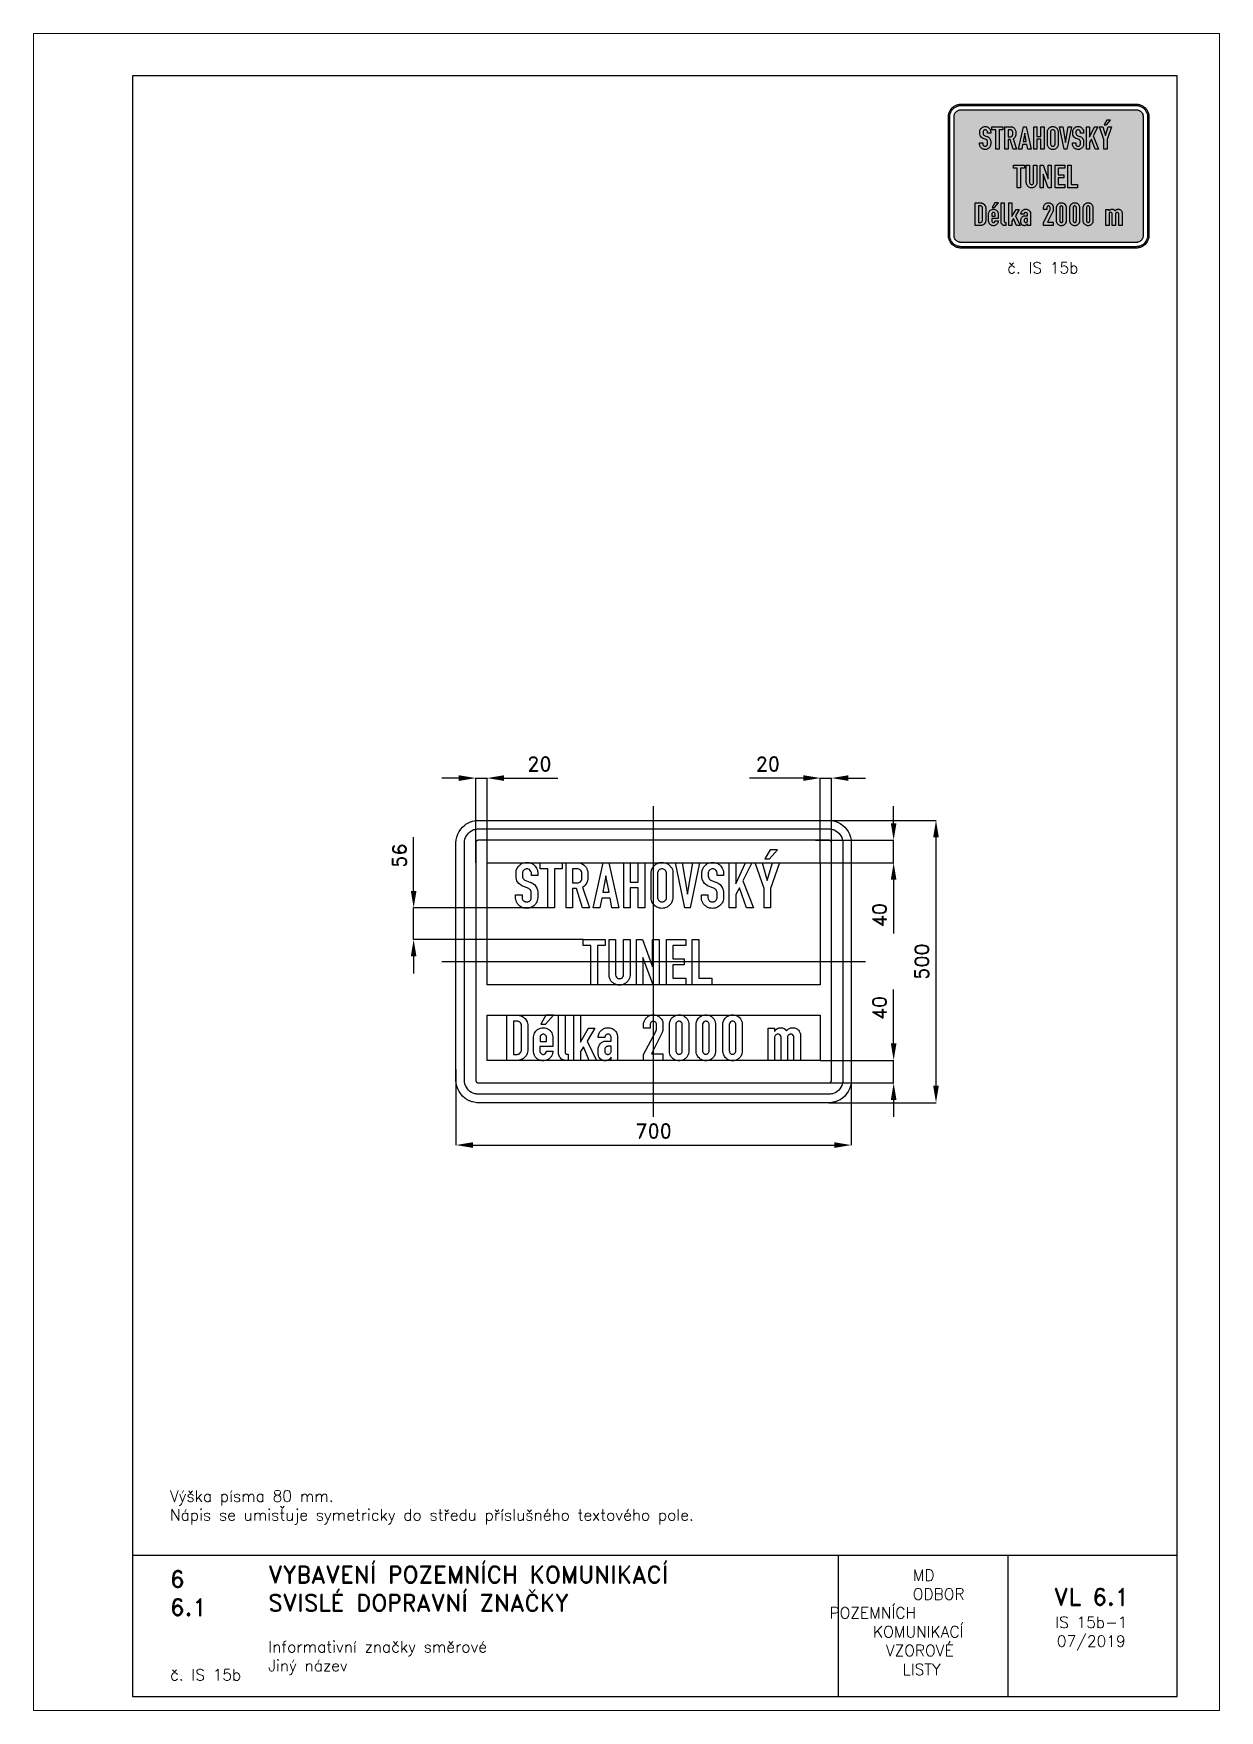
# Paper-space layout 'IS 15b-1' of a CAD drawing. Header units: millimetres. Extents: x 0 to 210, y 0 to 297.
# The model-space entities are those that its viewports show. They can reach past a viewport. Long polylines and large blocks are cut down to what shows.
import ezdxf

# ---------------------------------------------------------------- set-up
doc = ezdxf.new("R2010")
doc.units = ezdxf.units.MM
doc.header["$LTSCALE"] = 5
doc.linetypes.add('ČERCHOVANÁX2', pattern=[2, 1, -0.5, 0, -0.5])
doc.linetypes.add('ČÁRKOVANÁX2', pattern=[1.5, 1, -0.5])
for name, color, linetype in [('Kóty', 2, 'Continuous'), ('Rozpiska', 7, 'Continuous'), ('Značka', 7, 'Continuous')]:
    doc.layers.add(name, color=color, linetype=linetype)
doc.layers.add('Rámeček', color=6, linetype='Continuous', plot=False)
doc.styles.get("Standard").update_dxf_attribs({"font": 'romand.shx', "height": 25})
doc.dimstyles.get("Standard").update_dxf_attribs({"dimtxt": 25, "dimasz": 30, "dimexe": 0.18, "dimexo": 0.0625, "dimgap": 12.5, "dimtad": 1, "dimdec": 0, "dimzin": 0, "dimdsep": 46, "dimtxsty": 'Standard', "dimcen": 0.09, "dimadec": 0, "dimazin": 0, "dimtfac": 1, "dimtdec": 0, "dimtofl": 0, "dimtmove": 0, "dimatfit": 3, "dimfxl": 1, "dimtolj": 1, "dimtzin": 0, "dimarcsym": 0})

psp = doc.layouts.new('IS 15b-1')

# ---------------------------------------------------------------- texts
at = {"layer": 'Rozpiska', "color": 7, "attachment_point": 1}
for s, width, gutter_width, heights, insert, char_height in [('\\pi5.16667;č. IS 15b', 25, 75, [0], (167.25, 256.50334), 2), ('Výška písma 80 mm.\\PNápis se umisťuje symetricky do středu příslušného textového pole.{\\H1.83333x; }', 176.7066923, 100, [0], (24.16972, 38.96453), 2), ('6', 149.0421774, 100, [0], (24.16972, 24.77144), 3), ('{\\C6;VYBAVENÍ POZEMNÍCH KOMUNIKACÍ\\P}SVISLÉ DOPRAVNÍ ZNAČKY{\\H1.34524x; }', 149.0421774, 100, [0], (41.56167, 25.56072), 3), ('\\pi14.7414;{\\C6;MD\\P\\pi2.36044;}ODBOR POZEMNÍCH{\\H1.57143x; }\\P\\pi7.69378;KOMUNIKACÍ{\\H1.5x; }\\P\\pi9.97949;{\\C6;VZOROVÉ\\H1.47619x; \\H0.67742x;\\P\\pi12.93187;LISTY\\H1.26984x; }', 33.1018405, 100, [0], (140.95347, 24.94524), 2), ('\\pi1.03113;{\\H1.5x;\\C6;VL 6.1\\P\\pi1.26919;\\H0.66667x;IS 15b-1\\H1.66666x; \\H0.6x;\\P\\pi1.5549;07/2019\\H1.80159x; }', 16.0622544, 100, [0], (179.65506, 21.60975), 2), ('6.1', 149.0421774, 100, [0], (24.16972, 19.77734), 3), ('{\\C6;Informativní značky směrové\\P}Jiný název{\\H1.83333x; }', 149.0421774, 100, [0], (41.56167, 12.28505), 2), ('{\\C6;č. IS 15b}', 18.3304929, 100, [2.66667], (24.1785, 7.31434), 2.00001)]:
    psp.add_mtext_dynamic_manual_height_columns(s, width=width, gutter_width=gutter_width, heights=heights, dxfattribs=dict(at, insert=insert, char_height=char_height))

msp = doc.modelspace()

# ---------------------------------------------------------------- blocks, each defined once
blk = doc.blocks.new('*D2')
at = {"layer": 'Defpoints', "color": 0, "transparency": 16777216}
for p in [(295, -175), (425, -175), (280.8, -215)]:
    blk.add_point(p, dxfattribs=at)
at = {"layer": 'Kóty', "color": 0, "lineweight": -2, "transparency": 16777216}
for p, q in [((425, -145), (425, -49.5)), ((295.1, -175), (425.2, -175)), ((280.8, -215), (425.2, -215)), ((425, -245), (425, -275))]:
    blk.add_line(p, q, dxfattribs=at)
at = {"layer": 'Kóty', "color": 0, "transparency": 16777216}
for points in [[(420, -145), (430, -145), (425, -175)], [(420, -245), (430, -245), (425, -215)]]:
    blk.add_solid(points, dxfattribs=at)
at = {"layer": 'Kóty', "color": 0, "transparency": 16777216, "insert": (400, -82.3), "char_height": 25, "attachment_point": 5, "rotation": 90}
blk.add_mtext('\\A1;40', dxfattribs=at)
blk = doc.blocks.new('*D3')
at = {"layer": 'Defpoints', "color": 0, "transparency": 16777216}
for p in [(-295, 325), (-315, 174.9), (-295, 175)]:
    blk.add_point(p, dxfattribs=at)
at = {"layer": 'Kóty', "color": 0, "lineweight": -2, "transparency": 16777216}
for p, q in [((-345, 325), (-375, 325)), ((-315, 175), (-315, 325.2)), ((-295, 175.1), (-295, 325.2)), ((-265, 325), (-169.5, 325))]:
    blk.add_line(p, q, dxfattribs=at)
at = {"layer": 'Kóty', "color": 0, "transparency": 16777216}
for points in [[(-345, 330), (-345, 320), (-315, 325)], [(-265, 330), (-265, 320), (-295, 325)]]:
    blk.add_solid(points, dxfattribs=at)
at = {"layer": 'Kóty', "color": 0, "transparency": 16777216, "insert": (-202.3, 350), "char_height": 25, "attachment_point": 5}
blk.add_mtext('\\A1;20', dxfattribs=at)
blk = doc.blocks.new('*D4')
at = {"layer": 'Defpoints', "color": 0, "transparency": 16777216}
for p in [(295.1, 325), (295.1, 175), (315, 175)]:
    blk.add_point(p, dxfattribs=at)
at = {"layer": 'Kóty', "color": 0, "lineweight": -2, "transparency": 16777216}
for p, q in [((265.1, 325), (169.6, 325)), ((295.1, 175.1), (295.1, 325.2)), ((315, 175.1), (315, 325.2)), ((345, 325), (375, 325))]:
    blk.add_line(p, q, dxfattribs=at)
at = {"layer": 'Kóty', "color": 0, "transparency": 16777216}
for points in [[(265.1, 330), (265.1, 320), (295.1, 325)], [(345, 330), (345, 320), (315, 325)]]:
    blk.add_solid(points, dxfattribs=at)
at = {"layer": 'Kóty', "color": 0, "transparency": 16777216, "insert": (202.3, 350), "char_height": 25, "attachment_point": 5}
blk.add_mtext('\\A1;20', dxfattribs=at)
blk = doc.blocks.new('*D5')
at = {"layer": 'Defpoints', "color": 0, "transparency": 16777216}
for p in [(286.7, 215), (295, 175), (425, 175)]:
    blk.add_point(p, dxfattribs=at)
at = {"layer": 'Kóty', "color": 0, "lineweight": -2, "transparency": 16777216}
for p, q in [((425, 245), (425, 275)), ((286.8, 215), (425.2, 215)), ((295.1, 175), (425.2, 175)), ((425, 145), (425, 49.5))]:
    blk.add_line(p, q, dxfattribs=at)
at = {"layer": 'Kóty', "color": 0, "transparency": 16777216}
for points in [[(420, 245), (430, 245), (425, 215)], [(420, 145), (430, 145), (425, 175)]]:
    blk.add_solid(points, dxfattribs=at)
at = {"layer": 'Kóty', "color": 0, "transparency": 16777216, "insert": (400, 82.3), "char_height": 25, "attachment_point": 5, "rotation": 90}
blk.add_mtext('\\A1;40', dxfattribs=at)
blk = doc.blocks.new('*D6')
at = {"layer": 'Defpoints', "color": 0, "transparency": 16777216}
for p in [(350, -153.8), (-350, -190.8), (350, -325)]:
    blk.add_point(p, dxfattribs=at)
at = {"layer": 'Kóty', "color": 0, "lineweight": -2, "transparency": 16777216}
for p, q in [((350, -153.9), (350, -325.2)), ((-350, -190.9), (-350, -325.2)), ((-320, -325), (320, -325))]:
    blk.add_line(p, q, dxfattribs=at)
at = {"layer": 'Kóty', "color": 0, "transparency": 16777216}
for points in [[(-320, -320), (-320, -330), (-350, -325)], [(320, -320), (320, -330), (350, -325)]]:
    blk.add_solid(points, dxfattribs=at)
at = {"layer": 'Kóty', "color": 0, "transparency": 16777216, "insert": (0, -300), "char_height": 25, "attachment_point": 5}
blk.add_mtext('\\A1;700', dxfattribs=at)
blk = doc.blocks.new('*D7')
at = {"layer": 'Defpoints', "color": 0, "transparency": 16777216}
for p in [(269.6, 250), (500, 250), (310, -250)]:
    blk.add_point(p, dxfattribs=at)
at = {"layer": 'Kóty', "color": 0, "lineweight": -2, "transparency": 16777216}
for p, q in [((269.7, 250), (500.2, 250)), ((500, -220), (500, 220)), ((310.1, -250), (500.2, -250))]:
    blk.add_line(p, q, dxfattribs=at)
at = {"layer": 'Kóty', "color": 0, "transparency": 16777216}
for points in [[(495, 220), (505, 220), (500, 250)], [(495, -220), (505, -220), (500, -250)]]:
    blk.add_solid(points, dxfattribs=at)
at = {"layer": 'Kóty', "color": 0, "transparency": 16777216, "insert": (475, 0), "char_height": 25, "attachment_point": 5, "rotation": 90}
blk.add_mtext('\\A1;500', dxfattribs=at)
blk = doc.blocks.new('*D8')
at = {"layer": 'Defpoints', "color": 0, "transparency": 16777216}
for p in [(-425, 95), (-187.1, 95), (-124.6, 39)]:
    blk.add_point(p, dxfattribs=at)
at = {"layer": 'Kóty', "color": 0, "lineweight": -2, "transparency": 16777216}
for p, q in [((-425, 125), (-425, 220.5)), ((-187.2, 95), (-425.2, 95)), ((-124.7, 39), (-425.2, 39)), ((-425, 9), (-425, -21))]:
    blk.add_line(p, q, dxfattribs=at)
at = {"layer": 'Kóty', "color": 0, "transparency": 16777216}
for points in [[(-430, 125), (-420, 125), (-425, 95)], [(-430, 9), (-420, 9), (-425, 39)]]:
    blk.add_solid(points, dxfattribs=at)
at = {"layer": 'Kóty', "color": 0, "transparency": 16777216, "insert": (-450, 187.7), "char_height": 25, "attachment_point": 5, "rotation": 90}
blk.add_mtext('\\A1;56', dxfattribs=at)

# ---------------------------------------------------------------- dimensions: what is measured, and where the dimension line sits
at = {"layer": 'Kóty'}
for base, p1, p2, picture, middle in [((-295, 325), (-315, 174.912), (-295, 175), '*D3', (-202.262, 350)), ((295.062, 325), (315, 175), (295.062, 175), '*D4', (202.324, 350))]:
    dim = msp.add_linear_dim(base=base, p1=p1, p2=p2, text='20', dimstyle='Standard', dxfattribs=at)
    dim.commit()
    dim.dimension.update_dxf_attribs({"geometry": picture, "text_midpoint": middle})
for base, p1, p2, picture, middle in [((425, 175), (286.732, 215), (295, 175), '*D5', (400, 82.262)), ((500, 250), (310, -250), (269.62, 250), '*D7', (475, 0)), ((-425, 95), (-124.62, 39), (-187.14, 95), '*D8', (-450, 187.738)), ((425, -175), (280.77, -215), (295, -175), '*D2', (400, -82.262))]:
    dim = msp.add_linear_dim(base=base, p1=p1, p2=p2, angle=90, dimstyle='Standard', dxfattribs=at)
    dim.commit()
    dim.dimension.update_dxf_attribs({"geometry": picture, "text_midpoint": middle})
dim = msp.add_linear_dim(base=(350, -325), p1=(-350, -190.802), p2=(350, -153.817), dimstyle='Standard', dxfattribs=at)
dim.commit()
dim.dimension.update_dxf_attribs({"geometry": '*D6', "text_midpoint": (0, -300)})

# ---------------------------------------------------------------- linework, layer by layer
at = {"layer": 'Kóty'}
for points in [[(-315, 325), (-295, 325)], [(295.062, 325), (315, 325)], [(425, 175), (425, 215)], [(-425, 39), (-425, 95)], [(425, -215), (425, -175)]]:
    msp.add_lwpolyline(points, dxfattribs=at)
at = {"layer": 'Značka', "color": 6, "linetype": 'ČERCHOVANÁX2', "ltscale": 5}
for points in [[(0, -275), (0, 275)], [(-375, 0), (375, 0)]]:
    msp.add_lwpolyline(points, dxfattribs=at)
at = {"layer": 'Značka', "color": 5}
for points in [[(-310, -250), (-310.16, -250), (-310.31, -249.999, -0.032183), (-315.48, -249.637, -0.0354439), (-320.55, -248.582, -0.03628), (-325.46, -246.923, -0.0344196), (-330.09, -244.589, -0.033745), (-334.4, -241.714), (-338.28, -238.284), (-341.72, -234.403), (-344.59, -230.091), (-346.91, -225.46), (-348.58, -220.555), (-349.65, -215.477), (-350, -210.314), (-350, -210.157), (-350, -210), (-350, 210), (-350, 210.157), (-350, 210.314), (-349.64, 215.479), (-348.58, 220.555), (-346.92, 225.464), (-344.59, 230.091), (-341.71, 234.402), (-338.28, 238.284), (-334.4, 241.717, -0.0341991), (-330.09, 244.589, -0.0340344), (-325.46, 246.906, -0.0334143), (-320.55, 248.582, -0.0341236), (-315.48, 249.654, -0.0367402), (-310.31, 249.999), (-310.16, 250), (-310, 250), (310, 250), (310.16, 250), (310.31, 249.999, -0.032183), (315.48, 249.637, -0.0354467), (320.55, 248.582, -0.0362744), (325.46, 246.923, -0.0344144), (330.09, 244.589), (334.4, 241.714), (338.28, 238.284), (341.72, 234.403), (344.59, 230.091), (346.91, 225.46), (348.58, 220.555), (349.65, 215.477), (350, 210.314), (350, 210.157), (350, 210), (350, -210), (350, -210.157), (350, -210.314), (349.64, -215.479), (348.58, -220.555), (346.92, -225.464), (344.59, -230.091), (341.71, -234.402), (338.28, -238.284), (334.4, -241.717), (330.09, -244.589), (325.46, -246.906, -0.0334198), (320.55, -248.582, -0.0341208), (315.48, -249.654, -0.0367461), (310.31, -249.999), (310.16, -250), (310, -250), (-310, -250)], [(-310, -235), (-310.1, -235), (-310.2, -234.999, -0.0321783), (-313.42, -234.773, -0.035432), (-316.6, -234.114, -0.0362611), (-319.66, -233.077), (-322.56, -231.618), (-325.25, -229.821), (-327.68, -227.678), (-329.82, -225.252), (-331.62, -222.557), (-333.07, -219.663), (-334.11, -216.597), (-334.78, -213.423), (-335, -210.196), (-335, -210.098), (-335, -210), (-335, 210), (-335, 210.098), (-335, 210.196), (-334.77, 213.424), (-334.11, 216.597), (-333.08, 219.665), (-331.62, 222.557), (-329.82, 225.251), (-327.68, 227.678), (-325.25, 229.823), (-322.56, 231.618), (-319.66, 233.066, -0.033371), (-316.6, 234.114, -0.0341459), (-313.42, 234.784, -0.0367388), (-310.2, 234.999), (-310.1, 235), (-310, 235), (310, 235), (310.1, 235), (310.2, 234.999, -0.0321972), (313.42, 234.773, -0.0354136), (316.6, 234.114, -0.0362254), (319.66, 233.077), (322.56, 231.618), (325.25, 229.821), (327.68, 227.678), (329.82, 225.252), (331.62, 222.557), (333.07, 219.663), (334.11, 216.597), (334.78, 213.423), (335, 210.196), (335, 210.098), (335, 210), (335, -210), (335, -210.098), (335, -210.196), (334.77, -213.424), (334.11, -216.597), (333.08, -219.665), (331.62, -222.557), (329.82, -225.251), (327.68, -227.678), (325.25, -229.823), (322.56, -231.618), (319.66, -233.066), (316.6, -234.114, -0.0341366), (313.42, -234.784, -0.0367481), (310.2, -234.999), (310.1, -235), (310, -235), (-310, -235)], [(-310, -215), (310, -215), (310.02, -215), (310.04, -215, 0.0321908), (310.68, -214.955), (311.32, -214.823), (311.93, -214.615), (312.51, -214.324), (313.05, -213.964), (313.54, -213.536), (313.96, -213.05), (314.32, -212.511), (314.61, -211.933), (314.82, -211.319), (314.96, -210.685), (315, -210.039), (315, -210.02), (315, -210), (315, 210), (315, 210.02), (315, 210.039), (314.95, 210.685), (314.82, 211.319), (314.62, 211.933), (314.32, 212.511), (313.96, 213.05), (313.54, 213.536), (313.05, 213.965), (312.51, 214.324), (311.93, 214.613), (311.32, 214.823), (310.68, 214.957), (310.04, 215), (310.02, 215), (310, 215), (-310, 215), (-310.02, 215), (-310.04, 215, 0.0322852), (-310.68, 214.955), (-311.32, 214.823), (-311.93, 214.615), (-312.51, 214.324), (-313.05, 213.964), (-313.54, 213.536), (-313.96, 213.05), (-314.32, 212.511), (-314.61, 211.933), (-314.82, 211.319), (-314.96, 210.685), (-315, 210.039), (-315, 210.02), (-315, 210), (-315, -210), (-315, -210.02), (-315, -210.039), (-314.95, -210.685), (-314.82, -211.319), (-314.62, -211.933), (-314.32, -212.511), (-313.96, -213.05), (-313.54, -213.536), (-313.05, -213.965), (-312.51, -214.324), (-311.93, -214.613), (-311.32, -214.823), (-310.68, -214.957), (-310.04, -215), (-310.02, -215), (-310, -215)], [(-233.07, 117.942), (-233.07, 113.633), (-233.05, 113.429), (-233.04, 113.225), (-232.54, 110.907), (-231.4, 108.825), (-230.04, 107.394), (-228.36, 106.392, 0.0722468), (-226.23, 105.784, 0.0598211), (-223.99, 105.75, 0.0623344), (-221.77, 106.196, 0.0805348), (-219.78, 107.233), (-218.17, 108.838), (-217.12, 110.858), (-216.88, 111.563), (-216.72, 112.283), (-216.67, 112.587), (-216.63, 112.892), (-216.63, 122.25), (-216.63, 122.592), (-216.65, 122.933), (-216.91, 124.288), (-217.43, 125.583), (-218.16, 126.837), (-219.1, 127.917), (-219.82, 128.505), (-220.61, 128.992), (-220.93, 129.162), (-221.27, 129.325), (-231.71, 133.533), (-231.96, 133.628), (-232.21, 133.725), (-234.07, 134.642), (-235.81, 135.8), (-238.67, 138.317), (-240.97, 141.358, -0.0616245), (-242.82, 145.258), (-243.66, 149.467), (-243.69, 149.813), (-243.72, 150.158), (-243.72, 156.992), (-243.71, 157.555), (-243.69, 158.117), (-243.21, 161.111), (-242.17, 163.992, -0.0592737), (-239.82, 168.071, -0.0649142), (-236.56, 171.442, -0.0704478), (-232.29, 174.117, -0.069023), (-227.44, 175.525, -0.0591501), (-223.18, 175.76, -0.0595004), (-219, 174.992, -0.0737051), (-214.06, 172.742, -0.0723396), (-209.97, 169.167, -0.0586885), (-207.43, 165.634), (-205.81, 161.633), (-205.39, 159.902), (-205.15, 158.142), (-205.12, 157.754), (-205.09, 157.367), (-205.09, 152.167), (-216.52, 152.167), (-216.52, 156.492), (-216.55, 156.717), (-216.57, 156.942), (-216.8, 158.328), (-217.24, 159.658), (-218.39, 161.475), (-220.06, 162.883), (-221.93, 163.819, 0.0706575), (-223.98, 164.208, 0.0968647), (-226.91, 163.849, 0.097788), (-229.51, 162.408), (-231.09, 160.718), (-232.02, 158.642), (-232.19, 157.856), (-232.29, 157.058), (-232.32, 156.817), (-232.34, 156.575), (-232.34, 151.425), (-232.32, 151.221), (-232.31, 151.017), (-232.02, 149.467), (-231.46, 147.992), (-230.71, 146.715), (-229.72, 145.608), (-229.09, 145.068), (-228.4, 144.617), (-228.15, 144.48), (-227.89, 144.35), (-219.22, 140.875), (-218.95, 140.745), (-218.67, 140.617), (-216.8, 139.813), (-214.97, 138.95), (-212.69, 137.493), (-210.67, 135.667), (-208.55, 133.123), (-206.92, 130.25), (-205.79, 127.077), (-205.23, 123.758), (-205.21, 123.492), (-205.18, 123.225), (-205.18, 113.075), (-205.2, 112.858), (-205.22, 112.642), (-205.5, 110.392), (-205.98, 108.175, -0.0699369), (-207.8, 103.808, -0.0664355), (-210.75, 100.058, -0.060065), (-214.11, 97.302, -0.0585043), (-218.01, 95.417, -0.0603234), (-222.45, 94.349, -0.0589131), (-227.04, 94.358, -0.0774904), (-232.92, 95.864, -0.0829063), (-238.04, 99.133, -0.0708986), (-241.38, 102.865, -0.0727443), (-243.52, 107.35), (-244.15, 109.818), (-244.48, 112.342), (-244.5, 112.604), (-244.52, 112.867), (-244.52, 117.942), (-233.07, 117.942)], [(-155.11, 95.008), (-155.11, 175), (-134.12, 175), (-133.58, 174.998), (-133.04, 174.983, -0.0837761), (-128.45, 173.964, -0.0686376), (-124.29, 171.583, -0.0685329), (-120.62, 168.154, -0.0720971), (-118.07, 163.9), (-117.14, 161.321), (-116.56, 158.642), (-116.5, 158.263), (-116.44, 157.883), (-116.44, 146.933), (-116.5, 146.462), (-116.56, 145.992), (-117.22, 142.739), (-118.4, 139.642), (-120.01, 136.918), (-122.12, 134.542), (-123.62, 133.221), (-125.25, 132.075), (-125.66, 131.822), (-126.07, 131.575), (-113.62, 95.008), (-125.82, 95.008), (-136.53, 129.217), (-143.64, 129.217), (-143.64, 95.008), (-155.11, 95.008)], [(-143.64, 164.192), (-143.64, 139.267), (-134.92, 139.267), (-134.61, 139.276), (-134.31, 139.292, 0.0896395), (-131.76, 139.954, 0.0957111), (-129.61, 141.475), (-128.56, 142.748), (-127.79, 144.217), (-127.41, 145.261), (-127.19, 146.342), (-127.16, 146.629), (-127.14, 146.917), (-127.14, 156.475), (-127.16, 156.738), (-127.19, 157), (-127.42, 158.33), (-127.86, 159.608), (-128.73, 161.131), (-129.95, 162.4), (-131.21, 163.272), (-132.62, 163.858), (-133.54, 164.084), (-134.48, 164.183), (-134.81, 164.192), (-135.14, 164.192), (-143.64, 164.192)], [(-4.55, 157.075), (-4.52, 157.404), (-4.5, 157.733), (-3.7, 161.95), (-1.98, 165.9, -0.0716258), (0.99, 169.902, -0.0679083), (4.94, 172.942, -0.0544799), (8.55, 174.646, -0.0541839), (12.43, 175.533, -0.0655175), (17.32, 175.557, -0.0682259), (22.03, 174.3, -0.0768003), (26.79, 171.547, -0.0704221), (30.58, 167.492, -0.0681892), (33.1, 162.982, -0.0846835), (34.14, 158.025), (34.16, 157.692), (34.18, 157.358), (34.18, 112.942), (34.14, 112.583), (34.11, 112.225), (33.51, 108.811), (32.33, 105.533, -0.0865179), (28.87, 100.296, -0.0879321), (23.83, 96.525, -0.0674266), (19.48, 94.812, -0.0628123), (14.84, 94.275, -0.0621647), (10.13, 94.798, -0.0660851), (5.73, 96.483, -0.0603162), (2.2, 98.871, -0.0556531), (-0.71, 102.025, -0.060057), (-3.04, 105.942, -0.0708195), (-4.27, 110.275), (-4.41, 111.36), (-4.51, 112.45), (-4.53, 112.746), (-4.55, 113.042), (-4.55, 157.075)], [(6.9, 156.458), (6.9, 113.65), (6.92, 113.367), (6.95, 113.083), (7.44, 110.866), (8.5, 108.858), (10.24, 107.092, 0.086079), (12.49, 106.017, 0.0855203), (14.97, 105.671, 0.0834693), (17.42, 106.158, 0.0742466), (19.4, 107.191), (21, 108.75), (21.9, 110.164), (22.48, 111.733), (22.63, 112.433), (22.71, 113.142), (22.72, 113.404), (22.73, 113.667), (22.73, 156.575), (22.7, 156.871), (22.68, 157.167), (22.27, 158.994), (21.43, 160.675), (19.75, 162.532, 0.0838675), (17.53, 163.725, 0.0862725), (14.96, 164.221, 0.0864406), (12.38, 163.825, 0.0775916), (10.28, 162.827), (8.62, 161.242), (7.77, 159.889), (7.21, 158.392), (7.04, 157.672), (6.93, 156.942), (6.92, 156.7), (6.9, 156.458)], [(95.92, 117.942), (95.92, 113.633), (95.93, 113.429), (95.94, 113.225), (96.44, 110.907), (97.58, 108.825), (98.94, 107.394), (100.63, 106.392, 0.0721862), (102.75, 105.784, 0.0598211), (104.99, 105.75, 0.0623489), (107.22, 106.196, 0.0805348), (109.2, 107.233), (110.81, 108.838), (111.87, 110.858), (112.1, 111.563), (112.26, 112.283), (112.31, 112.587), (112.35, 112.892), (112.35, 122.25), (112.35, 122.592), (112.33, 122.933), (112.08, 124.288), (111.55, 125.583), (110.83, 126.837), (109.88, 127.917), (109.17, 128.505), (108.38, 128.992), (108.05, 129.162), (107.72, 129.325), (97.28, 133.533), (97.03, 133.628), (96.78, 133.725), (94.91, 134.642), (93.18, 135.8), (90.32, 138.317), (88.02, 141.358), (86.17, 145.258), (85.33, 149.467), (85.3, 149.813), (85.27, 150.158), (85.27, 156.992), (85.27, 157.555), (85.29, 158.117), (85.77, 161.111), (86.81, 163.992), (89.16, 168.071, -0.0649142), (92.43, 171.442, -0.0704478), (96.7, 174.117, -0.069023), (101.54, 175.525, -0.0591501), (105.8, 175.76, -0.0595004), (109.98, 174.992, -0.0737051), (114.92, 172.742, -0.0723396), (119.02, 169.167, -0.0586885), (121.55, 165.634), (123.18, 161.633), (123.6, 159.902), (123.83, 158.142), (123.87, 157.754), (123.89, 157.367), (123.89, 152.167), (112.46, 152.167), (112.46, 156.492), (112.44, 156.717), (112.41, 156.942), (112.18, 158.328), (111.74, 159.658), (110.59, 161.475), (108.93, 162.883), (107.05, 163.819, 0.0706712), (105, 164.208, 0.0968626), (102.08, 163.849, 0.097788), (99.48, 162.408), (97.89, 160.718), (96.97, 158.642), (96.8, 157.856), (96.69, 157.058), (96.67, 156.817), (96.64, 156.575), (96.64, 151.425), (96.66, 151.221), (96.68, 151.017), (96.96, 149.467), (97.53, 147.992), (98.28, 146.715), (99.26, 145.608), (99.89, 145.068), (100.58, 144.617), (100.84, 144.48), (101.09, 144.35), (109.76, 140.875), (110.03, 140.745), (110.31, 140.617), (112.18, 139.813), (114.02, 138.95), (116.29, 137.493), (118.31, 135.667), (120.43, 133.123), (122.06, 130.25), (123.19, 127.077), (123.75, 123.758), (123.78, 123.492), (123.8, 123.225), (123.8, 113.075), (123.78, 112.858), (123.76, 112.642), (123.48, 110.392), (123, 108.175, -0.069986), (121.18, 103.808, -0.0664355), (118.23, 100.058, -0.060065), (114.87, 97.302, -0.0585043), (110.98, 95.417, -0.0603234), (106.53, 94.349, -0.0589101), (101.94, 94.358, -0.0774704), (96.06, 95.864, -0.082863), (90.94, 99.133, -0.0708259), (87.61, 102.865, -0.0727016), (85.47, 107.35), (84.83, 109.818), (84.5, 112.342), (84.48, 112.604), (84.46, 112.867), (84.46, 117.942), (95.92, 117.942)], [(-78.97, 39), (-67.57, 39), (-67.57, -22.908), (-67.55, -23.192), (-67.53, -23.475), (-67.03, -25.578), (-65.97, -27.467), (-64.73, -28.776), (-63.19, -29.7, 0.0785427), (-61.2, -30.246, 0.0781895), (-59.14, -30.158, 0.0795996), (-57.12, -29.469), (-55.38, -28.2), (-54.29, -26.941), (-53.59, -25.467), (-53.38, -24.663), (-53.24, -23.842), (-53.21, -23.625), (-53.18, -23.408), (-53.18, 39), (-41.79, 39), (-41.79, -23.758), (-41.79, -24.1), (-41.79, -24.442), (-42.12, -26.913), (-42.86, -29.317, -0.065527), (-45.2, -33.798, -0.0714881), (-48.65, -37.475, -0.0753688), (-53.02, -40.207, -0.0739235), (-58.03, -41.55, -0.0916798), (-64.61, -41.292, -0.0962638), (-70.63, -38.675, -0.0816806), (-74.74, -35.009, -0.0765706), (-77.51, -30.267), (-78.48, -27.335), (-78.93, -24.3), (-78.95, -23.971), (-78.97, -23.642), (-78.97, 39)], [(-259.86, -175), (-259.86, -94.992), (-240.55, -94.992), (-240.05, -95.026), (-239.55, -95.067, -0.0409619), (-236.71, -95.575, -0.0391357), (-233.97, -96.533, -0.0517276), (-230.62, -98.346, -0.0556042), (-227.73, -100.825), (-225.5, -103.649), (-223.9, -106.875), (-223.16, -109.222), (-222.77, -111.642), (-222.75, -111.883), (-222.73, -112.125), (-222.73, -157.325), (-222.75, -157.675), (-222.77, -158.025), (-223.14, -160.517), (-223.87, -162.933), (-225.81, -166.691), (-228.6, -169.9, -0.0628803), (-232.28, -172.645, -0.0695289), (-236.5, -174.325), (-238.31, -174.714), (-240.15, -174.925), (-240.75, -174.966), (-241.35, -175), (-259.86, -175)], [(-248.4, -105.683), (-248.4, -164.342), (-241.8, -164.342), (-241.56, -164.314), (-241.32, -164.283, 0.0420479), (-239.51, -163.897, 0.0682814), (-237.84, -163.133), (-236.33, -161.889), (-235.19, -160.258), (-234.54, -158.837), (-234.22, -157.333), (-234.2, -157.071), (-234.18, -156.808), (-234.18, -113.083), (-234.18, -112.725), (-234.2, -112.367), (-234.59, -110.659), (-235.45, -109.092), (-237.05, -107.353, 0.0832393), (-239.07, -106.208), (-240.12, -105.88), (-241.2, -105.717), (-241.47, -105.698), (-241.74, -105.683), (-248.4, -105.683)], [(-178.42, -158.625), (-178.45, -159.371), (-178.5, -160.117, -0.076079), (-179.73, -165.141, -0.0826268), (-182.45, -169.567, -0.0840011), (-186.29, -173.002, -0.0782776), (-191.02, -175.05, -0.0856362), (-196.68, -175.701, -0.0877255), (-202.26, -174.392, -0.094605), (-207.54, -171.085, -0.106627), (-211.09, -166.092), (-212.16, -162.944), (-212.67, -159.658), (-212.7, -159.404), (-212.72, -159.15), (-212.72, -133.808), (-212.68, -133.567), (-212.64, -133.325), (-211.61, -128.857, -0.0723805), (-209.69, -124.733, -0.104841), (-205.66, -120.441, -0.0902901), (-200.21, -117.917, -0.0777033), (-195.22, -117.201, -0.077789), (-190.28, -118.042, -0.0807204), (-185.47, -120.404, -0.0876194), (-181.72, -124.167), (-180.42, -126.256), (-179.44, -128.517), (-178.82, -130.518), (-178.48, -132.575), (-178.45, -132.991), (-178.42, -133.408), (-178.42, -150.692), (-201.25, -150.692), (-201.25, -158.958), (-201.26, -159.184), (-201.25, -159.408), (-200.87, -160.877), (-199.99, -162.183), (-198.42, -163.567, 0.1006), (-196.5, -164.283, 0.113478), (-194.15, -164.207, 0.108901), (-192.02, -163.133), (-190.67, -161.664), (-189.95, -159.842), (-189.85, -159.236), (-189.79, -158.625), (-178.42, -158.625)], [(-151.21, -175), (-156, -175), (-156.37, -174.973), (-156.74, -174.942, -0.036044), (-158.56, -174.63), (-160.33, -174.05, -0.0608763), (-162.9, -172.658), (-165.07, -170.692), (-166.5, -168.795), (-167.54, -166.667), (-168.02, -165.172), (-168.32, -163.633), (-168.37, -163.254), (-168.41, -162.875), (-168.41, -94.992), (-156.94, -94.992), (-156.94, -160.55), (-156.91, -160.796), (-156.88, -161.042), (-156.66, -161.915), (-156.25, -162.717), (-155.65, -163.393), (-154.89, -163.867), (-154.45, -164.027), (-154, -164.125), (-153.8, -164.153), (-153.6, -164.175), (-151.21, -164.175), (-151.21, -175)], [(-75.25, -175), (-75.24, -169.35), (-75.88, -170.348), (-76.58, -171.308), (-78.86, -173.447, -0.0679011), (-81.65, -174.9, -0.0517995), (-83.91, -175.535, -0.0499119), (-86.25, -175.7, -0.0742144), (-89.78, -175.134, -0.0802214), (-92.98, -173.525, -0.0887498), (-95.84, -170.739, -0.0863992), (-97.59, -167.167), (-97.9, -166.007), (-98.05, -164.825), (-98.08, -164.409), (-98.09, -163.992), (-98.09, -154.075), (-98.06, -153.687), (-98.03, -153.3), (-97.69, -151.487), (-97.09, -149.733), (-95.79, -147.235), (-94.02, -145.058), (-92.12, -143.423), (-89.95, -142.142), (-87.5, -141.169, -0.0601193), (-84.91, -140.742), (-84.65, -140.727), (-84.39, -140.717), (-75.2, -140.717), (-75.2, -133.808), (-75.22, -133.596), (-75.25, -133.383), (-75.66, -132.022), (-76.4, -130.8), (-77.66, -129.586), (-79.25, -128.833, 0.0945579), (-81.3, -128.566, 0.0970238), (-83.32, -129.083, 0.0941791), (-85.01, -130.217), (-86.11, -131.867), (-86.47, -133.039), (-86.66, -134.267), (-98.09, -134.35), (-98.06, -133.575), (-98.01, -132.8), (-97.1, -128.537, -0.0687873), (-95.07, -124.633, -0.085674), (-91.31, -120.608, -0.0855689), (-86.45, -118.067, -0.0554559), (-83.09, -117.253, -0.0533492), (-79.65, -117.183, -0.0615278), (-75.61, -117.969, -0.0626069), (-71.89, -119.717, -0.0647795), (-68.57, -122.343, -0.0622534), (-66, -125.733), (-64.49, -128.94), (-63.81, -132.375), (-63.78, -132.825), (-63.76, -133.275), (-63.76, -175), (-75.25, -175)], [(-17.71, -174.992), (-17.71, -164.283), (3.64, -123.55), (3.95, -122.998), (4.24, -122.433), (4.54, -121.671), (4.78, -120.883), (4.98, -120.114), (5.09, -119.333), (5.1, -119.03), (5.1, -118.725), (5.1, -111.233), (5.08, -110.878), (5.05, -110.525), (4.59, -109.12), (3.74, -107.875), (2.3, -106.605, 0.0903818), (0.55, -105.883, 0.11979), (-1.99, -105.872, 0.119924), (-4.31, -107.033), (-5.75, -108.709), (-6.32, -110.767), (-6.33, -111.05), (-6.34, -111.333), (-6.34, -117.983), (-17.71, -117.983), (-17.71, -110.758), (-17.7, -110.396), (-17.68, -110.033), (-17.28, -107.389), (-16.43, -104.842, -0.0838984), (-13.62, -100.35, -0.0785134), (-9.51, -96.95, -0.0638924), (-5.71, -95.119, -0.0673252), (-1.59, -94.342, -0.100454), (4.72, -95.148, -0.09702), (10.38, -98.375, -0.102919), (14.85, -103.7, -0.12666), (16.52, -110.183), (16.53, -110.546), (16.54, -110.908), (16.54, -118.783), (16.53, -119.067), (16.51, -119.35), (16.37, -120.679), (16.15, -122), (15.78, -123.652), (15.27, -125.258), (15.19, -125.475), (15.1, -125.692), (-4.09, -163.583), (16.56, -163.583), (16.56, -174.992), (-17.71, -174.992)], [(27.9, -110.892), (27.92, -110.421), (27.95, -109.95), (28.52, -106.76), (29.73, -103.733), (31.81, -100.491), (34.59, -97.833, -0.0573432), (37.72, -95.892, -0.0560204), (41.21, -94.7, -0.0629522), (45.36, -94.228, -0.0650603), (49.5, -94.817, -0.06221), (53.21, -96.261, -0.0596193), (56.47, -98.558), (59.14, -101.461), (61.05, -104.908), (61.86, -107.354), (62.22, -109.892), (62.24, -110.304), (62.25, -110.717), (62.25, -159.083), (62.24, -159.413), (62.22, -159.742), (61.58, -163.302), (60.14, -166.658, -0.0909099), (56.39, -171.406, -0.0926489), (51.2, -174.517, -0.0699627), (46.99, -175.641, -0.0683834), (42.64, -175.575, -0.0774013), (37.77, -174.159, -0.0793055), (33.56, -171.325, -0.0685323), (30.7, -168.005), (28.8, -164.058), (28.18, -161.844), (27.91, -159.575), (27.9, -159.304), (27.9, -159.033), (27.9, -110.892)], [(39.28, -111.425), (39.28, -158.017), (39.29, -158.32), (39.31, -158.625), (39.61, -160.326), (40.35, -161.867), (41.41, -163.014), (42.79, -163.792, 0.093696), (44.87, -164.234, 0.0987709), (46.95, -163.875, 0.0896123), (48.62, -162.947), (49.88, -161.508), (50.47, -160.338), (50.75, -159.075), (50.77, -158.859), (50.78, -158.642), (50.78, -111.175), (50.77, -110.82), (50.75, -110.467), (50.38, -109.02), (49.58, -107.733), (47.97, -106.367, 0.0963734), (45.95, -105.708, 0.104519), (43.66, -105.805, 0.103999), (41.57, -106.825), (40.07, -108.419), (39.35, -110.425), (39.3, -110.924), (39.28, -111.425)], [(75.25, -110.892), (75.28, -110.421), (75.3, -109.95), (75.88, -106.76), (77.09, -103.733), (79.17, -100.491), (81.95, -97.833, -0.0573814), (85.08, -95.892, -0.0560382), (88.57, -94.7, -0.0629493), (92.72, -94.228, -0.0650648), (96.85, -94.817, -0.06221), (100.57, -96.261, -0.059587), (103.83, -98.558), (106.5, -101.461), (108.4, -104.908), (109.22, -107.354), (109.58, -109.892), (109.6, -110.304), (109.61, -110.717), (109.61, -159.083), (109.6, -159.413), (109.58, -159.742), (108.94, -163.302), (107.5, -166.658, -0.0909099), (103.75, -171.406, -0.0926489), (98.56, -174.517, -0.0699338), (94.35, -175.641, -0.0683834), (90, -175.575, -0.0774013), (85.12, -174.159, -0.0793593), (80.92, -171.325, -0.0686166), (78.06, -168.005), (76.16, -164.058), (75.54, -161.844), (75.27, -159.575), (75.26, -159.304), (75.25, -159.033), (75.25, -110.892)], [(86.64, -111.425), (86.64, -158.017), (86.65, -158.32), (86.67, -158.625), (86.97, -160.326), (87.71, -161.867), (88.77, -163.014), (90.15, -163.792, 0.0936617), (92.23, -164.234, 0.0987709), (94.31, -163.875, 0.0896123), (95.98, -162.947), (97.24, -161.508), (97.83, -160.338), (98.1, -159.075), (98.12, -158.859), (98.14, -158.642), (98.14, -111.175), (98.13, -110.82), (98.11, -110.467), (97.74, -109.02), (96.94, -107.733), (95.32, -106.367, 0.0963017), (93.31, -105.708, 0.104519), (91.01, -105.805, 0.104091), (88.93, -106.825), (87.43, -108.419), (86.71, -110.425), (86.66, -110.924), (86.64, -111.425)], [(122.61, -110.892), (122.63, -110.421), (122.66, -109.95), (123.24, -106.76), (124.45, -103.733), (126.53, -100.491), (129.3, -97.833, -0.0573814), (132.44, -95.892, -0.0560382), (135.93, -94.7, -0.0629625), (140.08, -94.228, -0.0650603), (144.21, -94.817, -0.0622287), (147.93, -96.261, -0.059587), (151.19, -98.558), (153.86, -101.461), (155.76, -104.908), (156.58, -107.354), (156.94, -109.892), (156.96, -110.304), (156.97, -110.717), (156.97, -159.083), (156.96, -159.413), (156.94, -159.742), (156.29, -163.302), (154.85, -166.658, -0.0909099), (151.1, -171.406, -0.0926489), (145.92, -174.517, -0.0699338), (141.71, -175.641, -0.0683834), (137.35, -175.575, -0.0774013), (132.48, -174.159, -0.0793292), (128.28, -171.325, -0.068577), (125.42, -168.005), (123.52, -164.058), (122.9, -161.844), (122.63, -159.575), (122.62, -159.304), (122.61, -159.033), (122.61, -110.892)], [(134, -111.425), (134, -158.017), (134.01, -158.32), (134.03, -158.625), (134.33, -160.326), (135.07, -161.867), (136.12, -163.014), (137.5, -163.792, 0.0937093), (139.59, -164.234, 0.0987709), (141.67, -163.875, 0.0894877), (143.34, -162.947), (144.6, -161.508), (145.18, -160.338), (145.46, -159.075), (145.48, -158.859), (145.5, -158.642), (145.5, -111.175), (145.49, -110.82), (145.47, -110.467), (145.1, -109.02), (144.3, -107.733), (142.68, -106.367, 0.0963481), (140.67, -105.708, 0.104519), (138.37, -105.805, 0.104091), (136.29, -106.825), (134.79, -108.419), (134.07, -110.425), (134.02, -110.924), (134, -111.425)], [(202.69, -175), (202.69, -117.825), (214.15, -117.825), (214.15, -123.517), (214.92, -122.366), (215.75, -121.267), (217.71, -119.438), (220.05, -118.108, -0.0567291), (222.43, -117.345, -0.0546389), (224.93, -117.125, -0.0655257), (228.01, -117.534, -0.0658167), (230.89, -118.725), (232.61, -119.865), (234.09, -121.283), (234.68, -121.984), (235.24, -122.708), (235.85, -121.99), (236.48, -121.292), (238.95, -119.254, -0.0639781), (241.83, -117.867, -0.0504293), (244.18, -117.263, -0.046762), (246.61, -117.125, -0.0540953), (249.51, -117.494, -0.0562744), (252.25, -118.483), (254.49, -119.827), (256.45, -121.583), (257.95, -123.439), (259.04, -125.542), (259.5, -127.005), (259.76, -128.517), (259.82, -128.975), (259.86, -129.433), (259.86, -175), (248.45, -175), (248.45, -134.133), (248.45, -133.816), (248.43, -133.5), (248.04, -132.041), (247.23, -130.733), (245.63, -129.293, 0.102629), (243.61, -128.567, 0.105002), (241.39, -128.626, 0.103212), (239.39, -129.558), (238.26, -130.61), (237.46, -131.933), (237.18, -132.701), (237.05, -133.5), (237.05, -133.679), (237.05, -133.858), (237.05, -175), (225.59, -175), (225.59, -134.375), (225.58, -133.983), (225.56, -133.592), (225.12, -131.964), (224.17, -130.533), (222.63, -129.243, 0.0947073), (220.74, -128.592, 0.0990576), (218.6, -128.63, 0.0992324), (216.64, -129.475), (215.68, -130.266), (214.93, -131.258), (214.46, -132.232), (214.2, -133.275), (214.18, -133.5), (214.15, -133.725), (214.15, -175), (202.69, -175)], [(-189.83, -141.458), (-189.83, -134.042), (-189.85, -133.733), (-189.88, -133.425), (-190.47, -131.647), (-191.66, -130.167, 0.101055), (-193.48, -129.031, 0.0988048), (-195.59, -128.683, 0.092309), (-197.57, -129.036, 0.0953409), (-199.28, -130.075), (-200.27, -131.191), (-200.93, -132.525), (-201.09, -133.048), (-201.2, -133.583), (-201.21, -133.77), (-201.23, -133.958), (-201.23, -141.458), (-189.83, -141.458)], [(-75.21, -150.042), (-80.91, -150.042), (-81.13, -150.048), (-81.35, -150.058, 0.046452), (-82.32, -150.217), (-83.26, -150.55), (-84.59, -151.35), (-85.66, -152.492), (-86.33, -153.677), (-86.62, -154.983), (-86.63, -155.133), (-86.64, -155.283), (-86.64, -159.017), (-86.63, -159.188), (-86.62, -159.358), (-86.28, -160.776), (-85.55, -162.058), (-84.58, -163.11), (-83.38, -163.858), (-82.17, -164.259, 0.0556655), (-80.89, -164.367, 0.0650413), (-79.37, -164.163, 0.0760842), (-77.99, -163.558), (-77.01, -162.798), (-76.2, -161.833), (-75.58, -160.799), (-75.25, -159.667), (-75.23, -159.455), (-75.21, -159.242), (-75.21, -150.042)]]:
    msp.add_lwpolyline(points, format="xyb", dxfattribs=at)
for points in [[(197.03, 182.128), (205.26, 182.128), (219.4, 197.904), (206.09, 197.904), (197.03, 182.128)], [(-187.14, 95), (-187.14, 164.325), (-200.76, 164.325), (-200.76, 175), (-162.12, 175), (-162.11, 164.325), (-175.7, 164.325), (-175.7, 95), (-187.14, 95)], [(-107.28, 95), (-89.54, 175.008), (-79.52, 175.008), (-61.63, 95), (-73.8, 95), (-77.12, 112.125), (-92.01, 112.125), (-95.23, 95), (-107.28, 95)], [(-89.97, 122.867), (-79.04, 122.867), (-84.54, 152.083), (-89.97, 122.867)], [(-52.97, 95), (-52.97, 175), (-41.57, 175), (-41.57, 140.683), (-27.25, 140.683), (-27.25, 175), (-15.89, 175), (-15.89, 95), (-27.25, 95), (-27.25, 130.658), (-41.57, 130.658), (-41.57, 95), (-52.97, 95)], [(55, 95), (38.52, 175), (50.63, 175), (59.98, 119.417), (69.3, 175), (81.46, 175), (64.96, 95), (55, 95)], [(133.89, 95.008), (133.89, 175), (145.32, 175), (145.32, 137.925), (162.55, 175), (174.06, 175), (158.18, 142.867), (176.78, 95.008), (164.58, 95.008), (151.75, 130.658), (145.32, 118.642), (145.32, 95.008), (133.89, 95.008)], [(195.44, 95), (195.47, 129.325), (179.78, 175.008), (191.93, 175.008), (201.23, 143.667), (210.52, 175.008), (222.64, 175.008), (206.93, 129.325), (206.94, 95), (195.44, 95)], [(-111, -41), (-111, 28.325), (-124.62, 28.325), (-124.62, 39), (-85.98, 39), (-85.97, 28.325), (-99.56, 28.325), (-99.56, -41), (-111, -41)], [(-30.45, -41), (-30.45, 39), (-19.62, 39), (-1.84, -9.533), (-1.84, 39), (9.55, 39), (9.55, -41), (-1.14, -41), (-19.04, 7.433), (-19.04, -41), (-30.45, -41)], [(22.88, -41), (22.88, 39), (57.11, 39), (57.11, 28.4), (34.24, 28.4), (34.24, 4.775), (54.28, 4.775), (54.28, -5.942), (34.24, -5.942), (34.24, -29.592), (57.11, -29.592), (57.11, -41), (22.88, -41)], [(68.45, -41), (68.45, 39), (79.88, 39), (79.88, -29.658), (102.74, -29.658), (102.74, -41), (68.45, -41)], [(-199.97, -110.776), (-191.74, -110.776), (-177.6, -95), (-190.91, -95), (-199.97, -110.776)], [(-141.21, -175), (-141.21, -95), (-129.78, -95), (-129.78, -142.683), (-115.35, -117.808), (-103.9, -117.808), (-117.52, -140.7), (-101.09, -175), (-113.98, -175), (-124.02, -150.717), (-129.78, -159.183), (-129.78, -175), (-141.21, -175)]]:
    msp.add_lwpolyline(points, dxfattribs=at)
at = {"layer": 'Značka', "color": 6, "linetype": 'ČÁRKOVANÁX2', "ltscale": 2.5}
for points in [[(-295, -41), (-295, 175), (295, 175), (295, -41), (-295, -41)], [(-295, -175), (-295, -95), (295, -95), (295, -175), (-295, -175)]]:
    msp.add_lwpolyline(points, dxfattribs=at)

msp.set_redraw_order([(e.dxf.handle, doc.entitydb.next_handle()) for e in msp.query("TEXT MTEXT ATTDEF DIMENSION ARC_DIMENSION")])  # texts and dimensions are drawn at this point

# ---------------------------------------------------------------- hatches: boundary and pattern name
at = {"layer": 'Značka'}
h = psp.add_hatch(color=170, dxfattribs=at)
h.dxf.hatch_style = 1
h.paths.add_polyline_path([(169.7515, 266.2112), (170.163, 266.2112), (170.87, 267), (170.2045, 267)], flags=0)
edge = h.paths.add_edge_path(flags=0)
edge.add_line((164.25, 260), (164.245, 260))
edge.add_line((164.245, 260), (164.24, 260.00005))
edge.add_arc((164.2472, 261.25525), 1.25522, 262.2991134, 269.6712927, ccw=False)
edge.add_arc((164.2317, 261.14828), 1.14714, 254.2336522, 262.3506728, ccw=False)
edge.add_arc((164.20051, 261.12369), 1.11524, 247.1256551, 255.4324476, ccw=False)
edge.add_line((163.767, 260.09615), (163.622, 260.1691))
edge.add_line((163.622, 260.1691), (163.4875, 260.25895))
edge.add_line((163.4875, 260.25895), (163.366, 260.3661))
edge.add_line((163.366, 260.3661), (163.259, 260.4874))
edge.add_line((163.259, 260.4874), (163.169, 260.62215))
edge.add_line((163.169, 260.62215), (163.0965, 260.76685))
edge.add_line((163.0965, 260.76685), (163.0445, 260.92015))
edge.add_line((163.0445, 260.92015), (163.011, 261.07885))
edge.add_line((163.011, 261.07885), (163, 261.2402))
edge.add_line((163, 261.2402), (163, 261.2451))
edge.add_line((163, 261.2451), (163, 261.25))
edge.add_line((163, 261.25), (163, 282.25))
edge.add_line((163, 282.25), (163, 282.2549))
edge.add_line((163, 282.2549), (163, 282.2598))
edge.add_line((163, 282.2598), (163.0115, 282.4212))
edge.add_line((163.0115, 282.4212), (163.0445, 282.57985))
edge.add_line((163.0445, 282.57985), (163.096, 282.73325))
edge.add_line((163.096, 282.73325), (163.169, 282.87785))
edge.add_line((163.169, 282.87785), (163.259, 283.01255))
edge.add_line((163.259, 283.01255), (163.366, 283.1339))
edge.add_line((163.366, 283.1339), (163.4875, 283.24115))
edge.add_line((163.4875, 283.24115), (163.622, 283.3309))
edge.add_line((163.622, 283.3309), (163.767, 283.4033))
edge.add_arc((164.23562, 282.28457), 1.21291, 105.0828778, 112.7281105, ccw=False)
edge.add_arc((164.24449, 282.30969), 1.19107, 97.9864259, 105.8090505, ccw=False)
edge.add_arc((164.23255, 282.40048), 1.09949, 89.611916, 98.0280436, ccw=False)
edge.add_line((164.24, 283.49995), (164.245, 283.5))
edge.add_line((164.245, 283.5), (164.25, 283.5))
edge.add_line((164.25, 283.5), (195.25, 283.5))
edge.add_line((195.25, 283.5), (195.255, 283.5))
edge.add_line((195.255, 283.5), (195.26, 283.49995))
edge.add_arc((195.25285, 282.24549), 1.25448, 82.2969498, 89.6734562, ccw=False)
edge.add_arc((195.26818, 282.35113), 1.14774, 74.2357581, 82.348567, ccw=False)
edge.add_arc((195.29914, 282.37527), 1.11634, 67.1297406, 75.428362, ccw=False)
edge.add_line((195.733, 283.40385), (195.878, 283.3309))
edge.add_line((195.878, 283.3309), (196.0125, 283.24105))
edge.add_line((196.0125, 283.24105), (196.134, 283.1339))
edge.add_line((196.134, 283.1339), (196.241, 283.0126))
edge.add_line((196.241, 283.0126), (196.331, 282.87785))
edge.add_line((196.331, 282.87785), (196.4035, 282.73315))
edge.add_line((196.4035, 282.73315), (196.4555, 282.57985))
edge.add_line((196.4555, 282.57985), (196.489, 282.42115))
edge.add_line((196.489, 282.42115), (196.5, 282.2598))
edge.add_line((196.5, 282.2598), (196.5, 282.2549))
edge.add_line((196.5, 282.2549), (196.5, 282.25))
edge.add_line((196.5, 282.25), (196.5, 261.25))
edge.add_line((196.5, 261.25), (196.5, 261.2451))
edge.add_line((196.5, 261.2451), (196.5, 261.2402))
edge.add_line((196.5, 261.2402), (196.4885, 261.0788))
edge.add_line((196.4885, 261.0788), (196.4555, 260.92015))
edge.add_line((196.4555, 260.92015), (196.404, 260.76675))
edge.add_line((196.404, 260.76675), (196.331, 260.62215))
edge.add_line((196.331, 260.62215), (196.241, 260.48745))
edge.add_line((196.241, 260.48745), (196.134, 260.3661))
edge.add_line((196.134, 260.3661), (196.0125, 260.25885))
edge.add_line((196.0125, 260.25885), (195.878, 260.1691))
edge.add_line((195.878, 260.1691), (195.733, 260.0967))
edge.add_line((195.733, 260.0967), (195.58, 260.0443))
edge.add_arc((195.25545, 261.19063), 1.19139, 277.9874904, 285.807986, ccw=False)
edge.add_arc((195.26747, 261.09924), 1.09922, 269.6108517, 278.0291078, ccw=False)
edge.add_line((195.26, 260.00005), (195.255, 260))
edge.add_line((195.255, 260), (195.25, 260))
edge.add_line((195.25, 260), (164.25, 260))
h.paths.add_polyline_path([(189.6015, 280.8564), (190.013, 280.8564), (190.72, 281.6452), (190.0545, 281.6452)], flags=0)
edge = h.paths.add_edge_path(flags=0)
edge.add_line((189.8845, 263), (189.8845, 265.85875))
edge.add_line((189.8845, 265.85875), (190.4575, 265.85875))
edge.add_line((190.4575, 265.85875), (190.4575, 265.57415))
edge.add_line((190.4575, 265.57415), (190.496, 265.6317))
edge.add_line((190.496, 265.6317), (190.5375, 265.68665))
edge.add_line((190.5375, 265.68665), (190.6355, 265.7781))
edge.add_line((190.6355, 265.7781), (190.7525, 265.8446))
edge.add_arc((190.97958, 265.34094), 0.55248, 101.2815232, 114.2689551, ccw=False)
edge.add_arc((190.98418, 265.31802), 0.57586, 88.7741364, 101.2840107, ccw=False)
edge.add_arc((190.99581, 265.29849), 0.59526, 74.9378482, 89.9337947, ccw=False)
edge.add_arc((190.99728, 265.29892), 0.59446, 60.0016907, 75.0640431, ccw=False)
edge.add_line((191.2945, 265.81375), (191.3805, 265.75675))
edge.add_line((191.3805, 265.75675), (191.4545, 265.68585))
edge.add_line((191.4545, 265.68585), (191.484, 265.6508))
edge.add_line((191.484, 265.6508), (191.512, 265.6146))
edge.add_line((191.512, 265.6146), (191.5425, 265.6505))
edge.add_line((191.5425, 265.6505), (191.574, 265.6854))
edge.add_line((191.574, 265.6854), (191.6975, 265.7873))
edge.add_arc((192.03938, 265.26159), 0.6271, 108.3939652, 123.0367088, ccw=False)
edge.add_arc((192.04958, 265.29073), 0.60296, 98.6403581, 110.1881198, ccw=False)
edge.add_arc((192.05656, 265.24215), 0.65204, 87.8957134, 98.6049729, ccw=False)
edge.add_arc((192.06798, 265.21637), 0.67749, 76.5557441, 88.9414016, ccw=False)
edge.add_arc((192.07501, 265.24388), 0.64911, 63.7112307, 76.5947847, ccw=False)
edge.add_line((192.3625, 265.82585), (192.4745, 265.75865))
edge.add_line((192.4745, 265.75865), (192.5725, 265.67085))
edge.add_line((192.5725, 265.67085), (192.6475, 265.57805))
edge.add_line((192.6475, 265.57805), (192.702, 265.4729))
edge.add_line((192.702, 265.4729), (192.725, 265.39975))
edge.add_line((192.725, 265.39975), (192.738, 265.32415))
edge.add_line((192.738, 265.32415), (192.741, 265.30125))
edge.add_line((192.741, 265.30125), (192.743, 265.27835))
edge.add_line((192.743, 265.27835), (192.743, 263))
edge.add_line((192.743, 263), (192.1725, 263))
edge.add_line((192.1725, 263), (192.1725, 265.04335))
edge.add_line((192.1725, 265.04335), (192.1725, 265.0592))
edge.add_line((192.1725, 265.0592), (192.1715, 265.075))
edge.add_line((192.1715, 265.075), (192.152, 265.14795))
edge.add_line((192.152, 265.14795), (192.1115, 265.21335))
edge.add_line((192.1115, 265.21335), (192.0315, 265.28535))
edge.add_arc((191.89351, 265.06006), 0.26419, 58.5118749, 81.9506477)
edge.add_arc((191.88195, 265.05881), 0.26729, 79.5339547, 103.5107799)
edge.add_arc((191.88117, 265.05576), 0.27008, 103.2000261, 126.7710122)
edge.add_line((191.7195, 265.2721), (191.663, 265.2195))
edge.add_line((191.663, 265.2195), (191.623, 265.15335))
edge.add_line((191.623, 265.15335), (191.609, 265.11495))
edge.add_line((191.609, 265.11495), (191.6025, 265.075))
edge.add_line((191.6025, 265.075), (191.6025, 265.06605))
edge.add_line((191.6025, 265.06605), (191.6025, 265.0571))
edge.add_line((191.6025, 265.0571), (191.6025, 263))
edge.add_line((191.6025, 263), (191.0295, 263))
edge.add_line((191.0295, 263), (191.0295, 265.03125))
edge.add_line((191.0295, 265.03125), (191.029, 265.05085))
edge.add_line((191.029, 265.05085), (191.028, 265.0704))
edge.add_line((191.028, 265.0704), (191.006, 265.1518))
edge.add_line((191.006, 265.1518), (190.9585, 265.22335))
edge.add_line((190.9585, 265.22335), (190.8815, 265.28785))
edge.add_arc((190.7491, 265.05691), 0.2662, 60.1736327, 81.8143989)
edge.add_arc((190.73825, 265.05205), 0.27274, 79.7030403, 102.3315492)
edge.add_arc((190.73639, 265.05291), 0.27151, 101.9878686, 124.6560487)
edge.add_line((190.582, 265.27625), (190.534, 265.2367))
edge.add_line((190.534, 265.2367), (190.4965, 265.1871))
edge.add_line((190.4965, 265.1871), (190.473, 265.1384))
edge.add_line((190.473, 265.1384), (190.46, 265.08625))
edge.add_line((190.46, 265.08625), (190.459, 265.075))
edge.add_line((190.459, 265.075), (190.4575, 265.06375))
edge.add_line((190.4575, 265.06375), (190.4575, 263))
edge.add_line((190.4575, 263), (189.8845, 263))
edge = h.paths.add_edge_path(flags=0)
edge.add_line((185.8805, 266.2054), (185.8815, 266.22895))
edge.add_line((185.8815, 266.22895), (185.883, 266.2525))
edge.add_line((185.883, 266.2525), (185.912, 266.412))
edge.add_line((185.912, 266.412), (185.9725, 266.56335))
edge.add_line((185.9725, 266.56335), (186.0765, 266.72545))
edge.add_line((186.0765, 266.72545), (186.215, 266.85835))
edge.add_arc((186.71494, 266.22511), 0.8068, 115.1541813, 128.2906243, ccw=False)
edge.add_arc((186.72431, 266.20916), 0.82522, 102.4426664, 115.2722575, ccw=False)
edge.add_arc((186.74359, 266.20616), 0.8325, 89.28319, 103.6941092, ccw=False)
edge.add_arc((186.74456, 266.23374), 0.80492, 74.438625, 89.3283624, ccw=False)
edge.add_arc((186.76456, 266.2287), 0.80467, 61.6634793, 75.9068803, ccw=False)
edge.add_arc((186.74785, 266.19808), 0.83955, 48.0113255, 61.6515315, ccw=False)
edge.add_line((187.3095, 266.8221), (187.443, 266.67695))
edge.add_line((187.443, 266.67695), (187.538, 266.5046))
edge.add_line((187.538, 266.5046), (187.579, 266.3823))
edge.add_line((187.579, 266.3823), (187.597, 266.2554))
edge.add_line((187.597, 266.2554), (187.598, 266.2348))
edge.add_line((187.598, 266.2348), (187.5985, 266.21415))
edge.add_line((187.5985, 266.21415), (187.5985, 263.79585))
edge.add_line((187.5985, 263.79585), (187.598, 263.77935))
edge.add_line((187.598, 263.77935), (187.597, 263.7629))
edge.add_line((187.597, 263.7629), (187.5645, 263.5849))
edge.add_line((187.5645, 263.5849), (187.4925, 263.4171))
edge.add_arc((186.7513, 263.80976), 0.83878, 311.3091511, 332.0870506, ccw=False)
edge.add_arc((186.75937, 263.7948), 0.82223, 290.4015896, 311.5747094, ccw=False)
edge.add_arc((186.74083, 263.74487), 0.78266, 276.9475602, 292.9491539, ccw=False)
edge.add_arc((186.73851, 263.76285), 0.8008, 261.3087649, 276.9567247, ccw=False)
edge.add_arc((186.72306, 263.78842), 0.82396, 244.9358087, 262.6395821, ccw=False)
edge.add_arc((186.71275, 263.77053), 0.80339, 226.9185636, 245.0614821, ccw=False)
edge.add_arc((186.69481, 263.78561), 0.8025, 212.8970544, 228.5891768, ccw=False)
edge.add_line((186.021, 263.34975), (185.926, 263.5471))
edge.add_line((185.926, 263.5471), (185.895, 263.6578))
edge.add_line((185.895, 263.6578), (185.8815, 263.77125))
edge.add_line((185.8815, 263.77125), (185.881, 263.7848))
edge.add_line((185.881, 263.7848), (185.8805, 263.79835))
edge.add_line((185.8805, 263.79835), (185.8805, 266.2054))
edge = h.paths.add_edge_path(flags=0)
edge.add_line((186.45, 266.17875), (186.45, 263.84915))
edge.add_line((186.45, 263.84915), (186.4505, 263.834))
edge.add_line((186.4505, 263.834), (186.4515, 263.81875))
edge.add_line((186.4515, 263.81875), (186.4665, 263.7337))
edge.add_line((186.4665, 263.7337), (186.5035, 263.65665))
edge.add_line((186.5035, 263.65665), (186.556, 263.5993))
edge.add_line((186.556, 263.5993), (186.625, 263.5604))
edge.add_arc((186.73569, 263.82569), 0.28746, 247.3518237, 268.7658774)
edge.add_arc((186.73651, 263.80794), 0.26973, 268.5108342, 291.074273)
edge.add_arc((186.74666, 263.81085), 0.26901, 288.8331369, 309.2877227)
edge.add_line((186.917, 263.60265), (186.98, 263.6746))
edge.add_line((186.98, 263.6746), (187.009, 263.7331))
edge.add_line((187.009, 263.7331), (187.023, 263.79625))
edge.add_line((187.023, 263.79625), (187.024, 263.80705))
edge.add_line((187.024, 263.80705), (187.025, 263.8179))
edge.add_line((187.025, 263.8179), (187.025, 266.19125))
edge.add_line((187.025, 266.19125), (187.0245, 266.209))
edge.add_line((187.0245, 266.209), (187.0235, 266.22665))
edge.add_line((187.0235, 266.22665), (187.005, 266.299))
edge.add_line((187.005, 266.299), (186.965, 266.36335))
edge.add_line((186.965, 266.36335), (186.884, 266.43165))
edge.add_arc((186.74905, 266.18977), 0.27698, 60.8410114, 82.8544207)
edge.add_arc((186.73747, 266.19011), 0.27832, 80.4812904, 104.3486218)
edge.add_arc((186.73766, 266.18717), 0.28121, 104.2374732, 128.0077699)
edge.add_line((186.5645, 266.40875), (186.4895, 266.32905))
edge.add_line((186.4895, 266.32905), (186.4535, 266.22875))
edge.add_line((186.4535, 266.22875), (186.451, 266.2038))
edge.add_line((186.451, 266.2038), (186.45, 266.17875))
edge = h.paths.add_edge_path(flags=0)
edge.add_line((183.5125, 266.2054), (183.514, 266.22895))
edge.add_line((183.514, 266.22895), (183.515, 266.2525))
edge.add_line((183.515, 266.2525), (183.544, 266.412))
edge.add_line((183.544, 266.412), (183.6045, 266.56335))
edge.add_line((183.6045, 266.56335), (183.7085, 266.72545))
edge.add_line((183.7085, 266.72545), (183.8475, 266.85835))
edge.add_arc((184.34719, 266.22728), 0.80495, 115.2359801, 128.3724231, ccw=False)
edge.add_arc((184.35631, 266.20916), 0.82522, 102.4426664, 115.2722575, ccw=False)
edge.add_arc((184.3756, 266.20599), 0.83268, 89.2846967, 103.6926026, ccw=False)
edge.add_arc((184.37657, 266.23379), 0.80486, 74.4381115, 89.3288759, ccw=False)
edge.add_arc((184.39648, 266.22847), 0.80491, 61.6656139, 75.9047457, ccw=False)
edge.add_arc((184.37985, 266.19808), 0.83955, 48.0113255, 61.6515315, ccw=False)
edge.add_line((184.9415, 266.8221), (185.075, 266.67695))
edge.add_line((185.075, 266.67695), (185.17, 266.5046))
edge.add_line((185.17, 266.5046), (185.211, 266.3823))
edge.add_line((185.211, 266.3823), (185.229, 266.2554))
edge.add_line((185.229, 266.2554), (185.23, 266.2348))
edge.add_line((185.23, 266.2348), (185.2305, 266.21415))
edge.add_line((185.2305, 266.21415), (185.2305, 263.79585))
edge.add_line((185.2305, 263.79585), (185.23, 263.77935))
edge.add_line((185.23, 263.77935), (185.229, 263.7629))
edge.add_line((185.229, 263.7629), (185.197, 263.5849))
edge.add_line((185.197, 263.5849), (185.125, 263.4171))
edge.add_arc((184.3838, 263.80976), 0.83878, 311.3091511, 332.0870506, ccw=False)
edge.add_arc((184.39162, 263.79614), 0.82339, 290.3528383, 311.525958, ccw=False)
edge.add_arc((184.37283, 263.74487), 0.78266, 276.9475602, 292.9491539, ccw=False)
edge.add_arc((184.37076, 263.76103), 0.79896, 261.3067716, 276.9547313, ccw=False)
edge.add_arc((184.35531, 263.79003), 0.82552, 244.9672906, 262.671064, ccw=False)
edge.add_arc((184.34458, 263.77028), 0.80309, 226.915136, 245.0649098, ccw=False)
edge.add_arc((184.32646, 263.78531), 0.80204, 212.8925378, 228.5936934, ccw=False)
edge.add_line((183.653, 263.34975), (183.558, 263.5471))
edge.add_line((183.558, 263.5471), (183.527, 263.6578))
edge.add_line((183.527, 263.6578), (183.5135, 263.77125))
edge.add_line((183.5135, 263.77125), (183.513, 263.7848))
edge.add_line((183.513, 263.7848), (183.5125, 263.79835))
edge.add_line((183.5125, 263.79835), (183.5125, 266.2054))
edge = h.paths.add_edge_path(flags=0)
edge.add_line((184.082, 266.17875), (184.082, 263.84915))
edge.add_line((184.082, 263.84915), (184.0825, 263.834))
edge.add_line((184.0825, 263.834), (184.0835, 263.81875))
edge.add_line((184.0835, 263.81875), (184.0985, 263.7337))
edge.add_line((184.0985, 263.7337), (184.1355, 263.65665))
edge.add_line((184.1355, 263.65665), (184.1885, 263.5993))
edge.add_line((184.1885, 263.5993), (184.2575, 263.5604))
edge.add_arc((184.36797, 263.82451), 0.28628, 247.301481, 268.7047204)
edge.add_arc((184.36851, 263.80794), 0.26973, 268.5108342, 291.074273)
edge.add_arc((184.37884, 263.81053), 0.26864, 288.8189724, 309.3018872)
edge.add_line((184.549, 263.60265), (184.612, 263.6746))
edge.add_line((184.612, 263.6746), (184.6415, 263.7331))
edge.add_line((184.6415, 263.7331), (184.655, 263.79625))
edge.add_line((184.655, 263.79625), (184.656, 263.80705))
edge.add_line((184.656, 263.80705), (184.657, 263.8179))
edge.add_line((184.657, 263.8179), (184.657, 266.19125))
edge.add_line((184.657, 266.19125), (184.6565, 266.209))
edge.add_line((184.6565, 266.209), (184.6555, 266.22665))
edge.add_line((184.6555, 266.22665), (184.637, 266.299))
edge.add_line((184.637, 266.299), (184.597, 266.36335))
edge.add_line((184.597, 266.36335), (184.516, 266.43165))
edge.add_arc((184.381, 266.18965), 0.27711, 60.8462796, 82.8491525)
edge.add_arc((184.36947, 266.19011), 0.27832, 80.4812904, 104.3486218)
edge.add_arc((184.36966, 266.18717), 0.28121, 104.2374732, 128.0077699)
edge.add_line((184.1965, 266.40875), (184.1215, 266.32905))
edge.add_line((184.1215, 266.32905), (184.0855, 266.22875))
edge.add_line((184.0855, 266.22875), (184.083, 266.2038))
edge.add_line((184.083, 266.2038), (184.082, 266.17875))
edge = h.paths.add_edge_path(flags=0)
edge.add_line((181.145, 266.2054), (181.146, 266.22895))
edge.add_line((181.146, 266.22895), (181.1475, 266.2525))
edge.add_line((181.1475, 266.2525), (181.176, 266.412))
edge.add_line((181.176, 266.412), (181.2365, 266.56335))
edge.add_line((181.2365, 266.56335), (181.3405, 266.72545))
edge.add_line((181.3405, 266.72545), (181.4795, 266.85835))
edge.add_arc((181.97947, 266.22682), 0.80548, 115.2403431, 128.36806, ccw=False)
edge.add_arc((181.98839, 266.20891), 0.82549, 102.4446997, 115.2702241, ccw=False)
edge.add_arc((182.0076, 266.20603), 0.83264, 89.2843657, 103.6929336, ccw=False)
edge.add_arc((182.00881, 266.23183), 0.80683, 74.4579698, 89.3477072, ccw=False)
edge.add_arc((182.02873, 266.23048), 0.80303, 61.6135345, 75.8526663, ccw=False)
edge.add_arc((182.01211, 266.19845), 0.8391, 48.0076373, 61.6552197, ccw=False)
edge.add_line((182.5735, 266.8221), (182.707, 266.67695))
edge.add_line((182.707, 266.67695), (182.8025, 266.5046))
edge.add_line((182.8025, 266.5046), (182.843, 266.3823))
edge.add_line((182.843, 266.3823), (182.861, 266.2554))
edge.add_line((182.861, 266.2554), (182.862, 266.2348))
edge.add_line((182.862, 266.2348), (182.8625, 266.21415))
edge.add_line((182.8625, 266.21415), (182.8625, 263.79585))
edge.add_line((182.8625, 263.79585), (182.862, 263.77935))
edge.add_line((182.862, 263.77935), (182.861, 263.7629))
edge.add_line((182.861, 263.7629), (182.829, 263.5849))
edge.add_line((182.829, 263.5849), (182.757, 263.4171))
edge.add_arc((182.0158, 263.80976), 0.83878, 311.3091511, 332.0870506, ccw=False)
edge.add_arc((182.02362, 263.79614), 0.82339, 290.3528383, 311.525958, ccw=False)
edge.add_arc((182.00491, 263.74455), 0.78234, 276.9442646, 292.9524495, ccw=False)
edge.add_arc((182.00276, 263.76103), 0.79896, 261.3067716, 276.9547313, ccw=False)
edge.add_arc((181.98756, 263.78842), 0.82396, 244.9358087, 262.6395821, ccw=False)
edge.add_arc((181.97713, 263.7723), 0.80494, 226.9844105, 245.1219314, ccw=False)
edge.add_arc((181.95921, 263.78595), 0.80301, 212.9021526, 228.5840785, ccw=False)
edge.add_line((181.285, 263.34975), (181.19, 263.5471))
edge.add_line((181.19, 263.5471), (181.159, 263.6578))
edge.add_line((181.159, 263.6578), (181.1455, 263.77125))
edge.add_line((181.1455, 263.77125), (181.145, 263.7848))
edge.add_line((181.145, 263.7848), (181.145, 263.79835))
edge.add_line((181.145, 263.79835), (181.145, 266.2054))
edge = h.paths.add_edge_path(flags=0)
edge.add_line((181.714, 266.17875), (181.714, 263.84915))
edge.add_line((181.714, 263.84915), (181.7145, 263.834))
edge.add_line((181.7145, 263.834), (181.7155, 263.81875))
edge.add_line((181.7155, 263.81875), (181.7305, 263.7337))
edge.add_line((181.7305, 263.7337), (181.7675, 263.65665))
edge.add_line((181.7675, 263.65665), (181.8205, 263.5993))
edge.add_line((181.8205, 263.5993), (181.8895, 263.5604))
edge.add_arc((181.99995, 263.82441), 0.28618, 247.2975847, 268.7086167)
edge.add_arc((182.00051, 263.80794), 0.26973, 268.5108342, 291.074273)
edge.add_arc((182.01084, 263.81053), 0.26864, 288.8189724, 309.3018872)
edge.add_line((182.181, 263.60265), (182.244, 263.6746))
edge.add_line((182.244, 263.6746), (182.2735, 263.7331))
edge.add_line((182.2735, 263.7331), (182.2875, 263.79625))
edge.add_line((182.2875, 263.79625), (182.2885, 263.80705))
edge.add_line((182.2885, 263.80705), (182.289, 263.8179))
edge.add_line((182.289, 263.8179), (182.289, 266.19125))
edge.add_line((182.289, 266.19125), (182.2885, 266.209))
edge.add_line((182.2885, 266.209), (182.2875, 266.22665))
edge.add_line((182.2875, 266.22665), (182.269, 266.299))
edge.add_line((182.269, 266.299), (182.229, 266.36335))
edge.add_line((182.229, 266.36335), (182.1485, 266.43165))
edge.add_arc((182.01332, 266.18856), 0.27815, 60.9221484, 82.9413026)
edge.add_arc((182.00172, 266.19129), 0.27711, 80.4918235, 104.3591549)
edge.add_arc((182.00202, 266.18576), 0.28255, 104.1394284, 127.888866)
edge.add_line((181.8285, 266.40875), (181.7535, 266.32905))
edge.add_line((181.7535, 266.32905), (181.7175, 266.22875))
edge.add_line((181.7175, 266.22875), (181.715, 266.2038))
edge.add_line((181.715, 266.2038), (181.714, 266.17875))
edge = h.paths.add_edge_path(flags=0)
edge.add_line((178.8645, 263.0004), (178.8645, 263.53585))
edge.add_line((178.8645, 263.53585), (179.932, 265.5725))
edge.add_line((179.932, 265.5725), (179.9475, 265.6001))
edge.add_line((179.9475, 265.6001), (179.962, 265.62835))
edge.add_line((179.962, 265.62835), (179.977, 265.66645))
edge.add_line((179.977, 265.66645), (179.989, 265.70585))
edge.add_line((179.989, 265.70585), (179.999, 265.7443))
edge.add_line((179.999, 265.7443), (180.0045, 265.78335))
edge.add_line((180.0045, 265.78335), (180.005, 265.7985))
edge.add_line((180.005, 265.7985), (180.005, 265.81375))
edge.add_line((180.005, 265.81375), (180.005, 266.18835))
edge.add_line((180.005, 266.18835), (180.004, 266.2061))
edge.add_line((180.004, 266.2061), (180.0025, 266.22375))
edge.add_line((180.0025, 266.22375), (179.9795, 266.294))
edge.add_line((179.9795, 266.294), (179.937, 266.35625))
edge.add_line((179.937, 266.35625), (179.865, 266.41975))
edge.add_arc((179.72221, 266.19775), 0.26396, 57.251428, 77.9092823)
edge.add_arc((179.71287, 266.19488), 0.26885, 76.0900466, 103.4136938)
edge.add_arc((179.71177, 266.18903), 0.2743, 102.9078435, 130.2617664)
edge.add_line((179.5345, 266.39835), (179.4625, 266.31455))
edge.add_line((179.4625, 266.31455), (179.434, 266.21165))
edge.add_line((179.434, 266.21165), (179.4335, 266.1975))
edge.add_line((179.4335, 266.1975), (179.433, 266.18335))
edge.add_line((179.433, 266.18335), (179.433, 265.85085))
edge.add_line((179.433, 265.85085), (178.8645, 265.85085))
edge.add_line((178.8645, 265.85085), (178.8645, 266.2121))
edge.add_line((178.8645, 266.2121), (178.865, 266.2302))
edge.add_line((178.865, 266.2302), (178.866, 266.24835))
edge.add_line((178.866, 266.24835), (178.886, 266.38055))
edge.add_line((178.886, 266.38055), (178.9285, 266.5079))
edge.add_arc((179.6633, 266.20449), 0.79498, 138.3801064, 157.5632777, ccw=False)
edge.add_arc((179.70972, 266.16719), 0.85446, 120.62072, 138.5778283, ccw=False)
edge.add_arc((179.72626, 266.20787), 0.82861, 108.4151338, 123.0383164, ccw=False)
edge.add_arc((179.71111, 266.252), 0.78196, 92.9768234, 108.3833731, ccw=False)
edge.add_arc((179.72897, 266.23549), 0.79955, 71.2481195, 94.1935064, ccw=False)
edge.add_arc((179.71565, 266.18956), 0.84733, 49.2277621, 71.3937334, ccw=False)
edge.add_arc((179.74085, 266.16097), 0.85335, 28.2590579, 51.7635992, ccw=False)
edge.add_arc((179.90471, 266.24076), 0.67129, 0.0078761, 28.8824557, ccw=False)
edge.add_line((180.576, 266.24085), (180.5765, 266.2227))
edge.add_line((180.5765, 266.2227), (180.577, 266.2046))
edge.add_line((180.577, 266.2046), (180.577, 265.81085))
edge.add_line((180.577, 265.81085), (180.5765, 265.79665))
edge.add_line((180.5765, 265.79665), (180.5755, 265.7825))
edge.add_line((180.5755, 265.7825), (180.5685, 265.71605))
edge.add_line((180.5685, 265.71605), (180.5575, 265.65))
edge.add_line((180.5575, 265.65), (180.539, 265.5674))
edge.add_line((180.539, 265.5674), (180.5135, 265.4871))
edge.add_line((180.5135, 265.4871), (180.5095, 265.47625))
edge.add_line((180.5095, 265.47625), (180.505, 265.4654))
edge.add_line((180.505, 265.4654), (179.5455, 263.57085))
edge.add_line((179.5455, 263.57085), (180.578, 263.57085))
edge.add_line((180.578, 263.57085), (180.578, 263.0004))
edge.add_line((180.578, 263.0004), (178.8645, 263.0004))
edge = h.paths.add_edge_path(flags=0)
edge.add_line((175.9875, 263), (175.988, 263.2825))
edge.add_line((175.988, 263.2825), (175.956, 263.2326))
edge.add_line((175.956, 263.2326), (175.921, 263.1846))
edge.add_line((175.921, 263.1846), (175.807, 263.07765))
edge.add_arc((175.471, 263.55257), 0.58176, 289.7410155, 305.2789511, ccw=False)
edge.add_arc((175.45818, 263.53303), 0.56801, 279.7634681, 291.6244382, ccw=False)
edge.add_arc((175.45478, 263.5537), 0.58895, 268.318671, 279.7481511, ccw=False)
edge.add_arc((175.44406, 263.57044), 0.60547, 252.4019511, 269.3795148, ccw=False)
edge.add_arc((175.4301, 263.52894), 0.56169, 234.1331271, 252.4792297, ccw=False)
edge.add_arc((175.4188, 263.54305), 0.56678, 215.6075092, 235.8943133, ccw=False)
edge.add_arc((175.42718, 263.55365), 0.57977, 196.2251389, 215.9773255, ccw=False)
edge.add_line((174.8705, 263.39165), (174.855, 263.44965))
edge.add_line((174.855, 263.44965), (174.8475, 263.50875))
edge.add_line((174.8475, 263.50875), (174.846, 263.52955))
edge.add_line((174.846, 263.52955), (174.8455, 263.5504))
edge.add_line((174.8455, 263.5504), (174.8455, 264.04625))
edge.add_line((174.8455, 264.04625), (174.847, 264.06565))
edge.add_line((174.847, 264.06565), (174.8485, 264.085))
edge.add_line((174.8485, 264.085), (174.8655, 264.17565))
edge.add_line((174.8655, 264.17565), (174.8955, 264.26335))
edge.add_line((174.8955, 264.26335), (174.9605, 264.38825))
edge.add_line((174.9605, 264.38825), (175.049, 264.4971))
edge.add_line((175.049, 264.4971), (175.144, 264.57885))
edge.add_line((175.144, 264.57885), (175.2525, 264.6429))
edge.add_line((175.2525, 264.6429), (175.375, 264.69155))
edge.add_arc((175.52821, 264.16566), 0.54775, 92.4809651, 106.2427298, ccw=False)
edge.add_line((175.5045, 264.7129), (175.5175, 264.71365))
edge.add_line((175.5175, 264.71365), (175.5305, 264.71415))
edge.add_line((175.5305, 264.71415), (175.99, 264.71415))
edge.add_line((175.99, 264.71415), (175.99, 265.0596))
edge.add_line((175.99, 265.0596), (175.989, 265.0702))
edge.add_line((175.989, 265.0702), (175.9875, 265.08085))
edge.add_line((175.9875, 265.08085), (175.967, 265.1489))
edge.add_line((175.967, 265.1489), (175.93, 265.21))
edge.add_line((175.93, 265.21), (175.867, 265.2707))
edge.add_line((175.867, 265.2707), (175.7875, 265.30835))
edge.add_arc((175.70127, 265.04645), 0.27573, 71.7759309, 93.3827611)
edge.add_arc((175.70048, 265.05098), 0.27116, 93.2727251, 115.4395592)
edge.add_arc((175.69093, 265.04518), 0.27252, 113.1014541, 134.622236)
edge.add_line((175.4995, 265.23915), (175.4445, 265.15665))
edge.add_line((175.4445, 265.15665), (175.4265, 265.09805))
edge.add_line((175.4265, 265.09805), (175.417, 265.03665))
edge.add_line((175.417, 265.03665), (174.8455, 265.0325))
edge.add_line((174.8455, 265.0325), (174.847, 265.07125))
edge.add_line((174.847, 265.07125), (174.8495, 265.11))
edge.add_line((174.8495, 265.11), (174.895, 265.32315))
edge.add_arc((175.65183, 265.0536), 0.80339, 144.6564459, 160.3965393, ccw=False)
edge.add_arc((175.67344, 265.07441), 0.80953, 127.1559831, 146.7431874, ccw=False)
edge.add_arc((175.67447, 265.07837), 0.807, 107.8206999, 127.3839924, ccw=False)
edge.add_arc((175.69441, 265.11197), 0.78166, 97.2699339, 109.9664852, ccw=False)
edge.add_arc((175.69785, 265.08538), 0.80847, 85.0581635, 97.2733197, ccw=False)
edge.add_arc((175.70942, 265.05354), 0.83932, 71.9486961, 86.0320754, ccw=False)
edge.add_arc((175.71486, 265.06803), 0.82386, 57.666651, 71.9963927, ccw=False)
edge.add_arc((175.73391, 265.06055), 0.82024, 44.2444506, 59.0701035, ccw=False)
edge.add_arc((175.7077, 265.03406), 0.85749, 30.041686, 44.290726, ccw=False)
edge.add_line((176.45, 265.46335), (176.5255, 265.303))
edge.add_line((176.5255, 265.303), (176.5595, 265.13125))
edge.add_line((176.5595, 265.13125), (176.561, 265.10875))
edge.add_line((176.561, 265.10875), (176.562, 265.08625))
edge.add_line((176.562, 265.08625), (176.562, 263))
edge.add_line((176.562, 263), (175.9875, 263))
edge = h.paths.add_edge_path(flags=0)
edge.add_line((175.9895, 264.2479), (175.7045, 264.2479))
edge.add_line((175.7045, 264.2479), (175.6935, 264.2476))
edge.add_line((175.6935, 264.2476), (175.6825, 264.2471))
edge.add_arc((175.70094, 263.98267), 0.26508, 93.9898138, 104.6281806)
edge.add_line((175.634, 264.23915), (175.587, 264.2225))
edge.add_line((175.587, 264.2225), (175.5205, 264.1825))
edge.add_line((175.5205, 264.1825), (175.467, 264.1254))
edge.add_line((175.467, 264.1254), (175.4335, 264.06615))
edge.add_line((175.4335, 264.06615), (175.419, 264.00085))
edge.add_line((175.419, 264.00085), (175.4185, 263.99335))
edge.add_line((175.4185, 263.99335), (175.418, 263.98585))
edge.add_line((175.418, 263.98585), (175.418, 263.79915))
edge.add_line((175.418, 263.79915), (175.4185, 263.7906))
edge.add_line((175.4185, 263.7906), (175.419, 263.7821))
edge.add_line((175.419, 263.7821), (175.436, 263.7112))
edge.add_line((175.436, 263.7112), (175.4725, 263.6471))
edge.add_line((175.4725, 263.6471), (175.521, 263.5945))
edge.add_line((175.521, 263.5945), (175.581, 263.5571))
edge.add_line((175.581, 263.5571), (175.6415, 263.53705))
edge.add_arc((175.69768, 263.82089), 0.28935, 258.8048718, 271.549312)
edge.add_arc((175.70446, 263.82764), 0.29599, 270.2013186, 285.0867199)
edge.add_arc((175.71718, 263.78239), 0.24899, 284.971082, 302.3747657)
edge.add_line((175.8505, 263.5721), (175.8995, 263.6101))
edge.add_line((175.8995, 263.6101), (175.94, 263.65835))
edge.add_line((175.94, 263.65835), (175.971, 263.71005))
edge.add_line((175.971, 263.71005), (175.9875, 263.76665))
edge.add_line((175.9875, 263.76665), (175.9885, 263.77725))
edge.add_line((175.9885, 263.77725), (175.9895, 263.7879))
edge.add_line((175.9895, 263.7879), (175.9895, 264.2479))
h.paths.add_polyline_path([(172.6895, 263), (172.6895, 267), (173.261, 267), (173.261, 264.61585), (173.9825, 265.8596), (174.555, 265.8596), (173.874, 264.715), (174.6955, 263), (174.051, 263), (173.549, 264.21415), (173.261, 263.79085), (173.261, 263)], flags=0)
edge = h.paths.add_edge_path(flags=0)
edge.add_line((172.1895, 263), (171.95, 263))
edge.add_line((171.95, 263), (171.9315, 263.00135))
edge.add_line((171.9315, 263.00135), (171.913, 263.0029))
edge.add_arc((171.97556, 263.64105), 0.64121, 256.1438706, 264.4009723, ccw=False)
edge.add_line((171.822, 263.0185), (171.7335, 263.0475))
edge.add_arc((171.95402, 263.60805), 0.60237, 234.591196, 248.5258196, ccw=False)
edge.add_line((171.605, 263.1171), (171.4965, 263.2154))
edge.add_line((171.4965, 263.2154), (171.425, 263.31025))
edge.add_line((171.425, 263.31025), (171.373, 263.41665))
edge.add_line((171.373, 263.41665), (171.349, 263.4914))
edge.add_line((171.349, 263.4914), (171.334, 263.56835))
edge.add_line((171.334, 263.56835), (171.3315, 263.5873))
edge.add_line((171.3315, 263.5873), (171.3295, 263.60625))
edge.add_line((171.3295, 263.60625), (171.3295, 267.0004))
edge.add_line((171.3295, 267.0004), (171.903, 267.0004))
edge.add_line((171.903, 267.0004), (171.903, 263.7225))
edge.add_line((171.903, 263.7225), (171.9045, 263.7102))
edge.add_line((171.9045, 263.7102), (171.906, 263.6979))
edge.add_line((171.906, 263.6979), (171.917, 263.65425))
edge.add_line((171.917, 263.65425), (171.9375, 263.61415))
edge.add_line((171.9375, 263.61415), (171.9675, 263.58035))
edge.add_line((171.9675, 263.58035), (172.0055, 263.55665))
edge.add_line((172.0055, 263.55665), (172.0275, 263.54865))
edge.add_line((172.0275, 263.54865), (172.05, 263.54375))
edge.add_line((172.05, 263.54375), (172.06, 263.54235))
edge.add_line((172.06, 263.54235), (172.07, 263.54125))
edge.add_line((172.07, 263.54125), (172.1895, 263.54125))
edge.add_line((172.1895, 263.54125), (172.1895, 263))
edge = h.paths.add_edge_path(flags=0)
edge.add_line((170.829, 263.81875), (170.8275, 263.78145))
edge.add_line((170.8275, 263.78145), (170.825, 263.74415))
edge.add_arc((169.97357, 263.81947), 0.85476, 337.5419179, 354.9444167, ccw=False)
edge.add_arc((170.03049, 263.79098), 0.79128, 318.9803052, 337.8740539, ccw=False)
edge.add_arc((170.02395, 263.75316), 0.77209, 302.2103552, 321.4168989, ccw=False)
edge.add_arc((169.99221, 263.7994), 0.82813, 284.459995, 302.363392, ccw=False)
edge.add_arc((169.96317, 263.80134), 0.83771, 266.7718933, 286.3504976, ccw=False)
edge.add_arc((169.96158, 263.78665), 0.82296, 246.7708987, 266.8247642, ccw=False)
edge.add_arc((169.93804, 263.80447), 0.83055, 227.1312617, 248.7487907, ccw=False)
edge.add_arc((169.86293, 263.73201), 0.72637, 203.2400897, 227.5852136, ccw=False)
edge.add_line((169.1955, 263.4454), (169.142, 263.6028))
edge.add_line((169.142, 263.6028), (169.1165, 263.7671))
edge.add_line((169.1165, 263.7671), (169.115, 263.7798))
edge.add_line((169.115, 263.7798), (169.114, 263.7925))
edge.add_line((169.114, 263.7925), (169.114, 265.0596))
edge.add_line((169.114, 265.0596), (169.116, 265.07165))
edge.add_line((169.116, 265.07165), (169.118, 265.08375))
edge.add_line((169.118, 265.08375), (169.1695, 265.30715))
edge.add_arc((169.92598, 265.08041), 0.78973, 146.7550923, 163.3146032, ccw=False)
edge.add_arc((169.87235, 265.14544), 0.70967, 124.8330727, 148.7734011, ccw=False)
edge.add_arc((169.94983, 265.04269), 0.83828, 104.5312593, 125.1682677, ccw=False)
edge.add_arc((169.97874, 265.07416), 0.81585, 89.2791777, 107.0517506, ccw=False)
edge.add_arc((169.97818, 265.07991), 0.81011, 71.4423802, 89.2344761, ccw=False)
edge.add_arc((169.99286, 265.04885), 0.83522, 54.6163138, 73.076043, ccw=False)
edge.add_arc((170.03753, 265.10485), 0.76371, 34.8859919, 54.9157266, ccw=False)
edge.add_line((170.664, 265.54165), (170.729, 265.4372))
edge.add_line((170.729, 265.4372), (170.778, 265.32415))
edge.add_line((170.778, 265.32415), (170.809, 265.2241))
edge.add_line((170.809, 265.2241), (170.826, 265.12125))
edge.add_line((170.826, 265.12125), (170.8275, 265.10045))
edge.add_line((170.8275, 265.10045), (170.829, 265.0796))
edge.add_line((170.829, 265.0796), (170.829, 264.2154))
edge.add_line((170.829, 264.2154), (169.6875, 264.2154))
edge.add_line((169.6875, 264.2154), (169.6875, 263.8021))
edge.add_line((169.6875, 263.8021), (169.687, 263.7908))
edge.add_line((169.687, 263.7908), (169.6875, 263.7796))
edge.add_line((169.6875, 263.7796), (169.7065, 263.70615))
edge.add_line((169.7065, 263.70615), (169.7505, 263.64085))
edge.add_line((169.7505, 263.64085), (169.829, 263.57165))
edge.add_arc((169.96507, 263.7899), 0.25719, 238.0594198, 261.0379326)
edge.add_arc((169.97549, 263.79328), 0.26233, 258.904093, 284.8005556)
edge.add_arc((169.97393, 263.80809), 0.27706, 284.3282479, 309.1885512)
edge.add_line((170.149, 263.59335), (170.2165, 263.6668))
edge.add_line((170.2165, 263.6668), (170.2525, 263.7579))
edge.add_line((170.2525, 263.7579), (170.2575, 263.7882))
edge.add_line((170.2575, 263.7882), (170.2605, 263.81875))
edge.add_line((170.2605, 263.81875), (170.829, 263.81875))
edge = h.paths.add_edge_path(flags=0)
edge.add_line((170.2585, 264.6771), (170.2585, 265.0479))
edge.add_line((170.2585, 265.0479), (170.2575, 265.06335))
edge.add_line((170.2575, 265.06335), (170.256, 265.07875))
edge.add_line((170.256, 265.07875), (170.2265, 265.16765))
edge.add_line((170.2265, 265.16765), (170.167, 265.24165))
edge.add_arc((169.98242, 265.04722), 0.26809, 46.4877158, 69.5694575)
edge.add_arc((169.97965, 265.04282), 0.27319, 69.3490137, 91.9201467)
edge.add_arc((169.96839, 265.04119), 0.27467, 89.5607058, 110.6565868)
edge.add_arc((169.96373, 265.05007), 0.26472, 110.3906248, 132.1753021)
edge.add_line((169.786, 265.24625), (169.7365, 265.19045))
edge.add_line((169.7365, 265.19045), (169.7035, 265.12375))
edge.add_line((169.7035, 265.12375), (169.6955, 265.0976))
edge.add_line((169.6955, 265.0976), (169.69, 265.07085))
edge.add_line((169.69, 265.07085), (169.6895, 265.0615))
edge.add_line((169.6895, 265.0615), (169.6885, 265.0521))
edge.add_line((169.6885, 265.0521), (169.6885, 264.6771))
edge.add_line((169.6885, 264.6771), (170.2585, 264.6771))
edge = h.paths.add_edge_path(flags=0)
edge.add_line((166.757, 263), (166.757, 267.0004))
edge.add_line((166.757, 267.0004), (167.7225, 267.0004))
edge.add_line((167.7225, 267.0004), (167.7475, 266.9987))
edge.add_line((167.7475, 266.9987), (167.7725, 266.99665))
edge.add_arc((167.68874, 266.11875), 0.88189, 75.1673057, 84.5498365, ccw=False)
edge.add_arc((167.67748, 266.07348), 0.92853, 66.2462513, 75.2109182, ccw=False)
edge.add_arc((167.69831, 266.07066), 0.92294, 55.6557447, 67.5002805, ccw=False)
edge.add_arc((167.73569, 266.12305), 0.8586, 43.0122698, 55.7427044, ccw=False)
edge.add_line((168.3635, 266.70875), (168.475, 266.56755))
edge.add_line((168.475, 266.56755), (168.555, 266.40625))
edge.add_line((168.555, 266.40625), (168.592, 266.2889))
edge.add_line((168.592, 266.2889), (168.6115, 266.1679))
edge.add_line((168.6115, 266.1679), (168.6125, 266.15585))
edge.add_line((168.6125, 266.15585), (168.6135, 266.14375))
edge.add_line((168.6135, 266.14375), (168.6135, 263.88375))
edge.add_line((168.6135, 263.88375), (168.6125, 263.86625))
edge.add_line((168.6125, 263.86625), (168.6115, 263.84875))
edge.add_line((168.6115, 263.84875), (168.593, 263.72415))
edge.add_line((168.593, 263.72415), (168.5565, 263.60335))
edge.add_line((168.5565, 263.60335), (168.4595, 263.41545))
edge.add_line((168.4595, 263.41545), (168.32, 263.255))
edge.add_arc((167.68448, 263.91503), 0.91626, 299.5240604, 313.916215, ccw=False)
edge.add_arc((167.72993, 263.83076), 0.82054, 283.7530892, 299.6623357, ccw=False)
edge.add_line((167.925, 263.03375), (167.8345, 263.0143))
edge.add_line((167.8345, 263.0143), (167.7425, 263.00375))
edge.add_line((167.7425, 263.00375), (167.7125, 263.0017))
edge.add_line((167.7125, 263.0017), (167.6825, 263))
edge.add_line((167.6825, 263), (166.757, 263))
edge = h.paths.add_edge_path(flags=0)
edge.add_line((167.33, 266.46585), (167.33, 263.5329))
edge.add_line((167.33, 263.5329), (167.66, 263.5329))
edge.add_line((167.66, 263.5329), (167.672, 263.5343))
edge.add_line((167.672, 263.5343), (167.684, 263.53585))
edge.add_arc((167.6147, 264.08263), 0.55115, 277.2230403, 286.8540359)
edge.add_arc((167.67704, 263.87854), 0.33776, 286.7710396, 302.3957313)
edge.add_line((167.858, 263.59335), (167.9335, 263.65555))
edge.add_line((167.9335, 263.65555), (167.9905, 263.7371))
edge.add_line((167.9905, 263.7371), (168.023, 263.80815))
edge.add_line((168.023, 263.80815), (168.039, 263.88335))
edge.add_line((168.039, 263.88335), (168.04, 263.89645))
edge.add_line((168.04, 263.89645), (168.041, 263.9096))
edge.add_line((168.041, 263.9096), (168.041, 266.09585))
edge.add_line((168.041, 266.09585), (168.041, 266.11375))
edge.add_line((168.041, 266.11375), (168.04, 266.13165))
edge.add_line((168.04, 266.13165), (168.0205, 266.21705))
edge.add_line((168.0205, 266.21705), (167.9775, 266.2954))
edge.add_line((167.9775, 266.2954), (167.8975, 266.38235))
edge.add_arc((167.67625, 266.10973), 0.3511, 50.9374794, 69.9706438)
edge.add_line((167.7965, 266.4396), (167.744, 266.456))
edge.add_line((167.744, 266.456), (167.69, 266.46415))
edge.add_line((167.69, 266.46415), (167.6765, 266.4651))
edge.add_line((167.6765, 266.4651), (167.663, 266.46585))
edge.add_line((167.663, 266.46585), (167.33, 266.46585))
h.paths.add_polyline_path([(183.1725, 269.7), (183.1725, 273.7), (183.744, 273.7), (183.744, 270.2671), (184.887, 270.2671), (184.887, 269.7)], flags=0)
h.paths.add_polyline_path([(180.894, 269.7), (180.894, 273.7), (182.6055, 273.7), (182.6055, 273.17), (181.462, 273.17), (181.462, 271.98875), (182.464, 271.98875), (182.464, 271.4529), (181.462, 271.4529), (181.462, 270.2704), (182.6055, 270.2704), (182.6055, 269.7)], flags=0)
h.paths.add_polyline_path([(178.2275, 269.7), (178.2275, 273.7), (178.769, 273.7), (179.658, 271.27335), (179.658, 273.7), (180.2275, 273.7), (180.2275, 269.7), (179.693, 269.7), (178.798, 272.12165), (178.798, 269.7)], flags=0)
edge = h.paths.add_edge_path(flags=0)
edge.add_line((175.8015, 273.7), (176.3715, 273.7))
edge.add_line((176.3715, 273.7), (176.3715, 270.6046))
edge.add_line((176.3715, 270.6046), (176.3725, 270.5904))
edge.add_line((176.3725, 270.5904), (176.3735, 270.57625))
edge.add_line((176.3735, 270.57625), (176.3985, 270.4711))
edge.add_line((176.3985, 270.4711), (176.4515, 270.37665))
edge.add_line((176.4515, 270.37665), (176.5135, 270.3112))
edge.add_line((176.5135, 270.3112), (176.5905, 270.265))
edge.add_arc((176.72661, 270.5661), 0.33044, 245.6753225, 263.6391047)
edge.add_arc((176.72752, 270.56721), 0.33164, 263.5044351, 281.3877639)
edge.add_arc((176.73599, 270.57453), 0.33728, 279.7316995, 297.9362003)
edge.add_line((176.894, 270.27655), (176.981, 270.34))
edge.add_line((176.981, 270.34), (177.0355, 270.40295))
edge.add_line((177.0355, 270.40295), (177.0705, 270.47665))
edge.add_line((177.0705, 270.47665), (177.081, 270.51685))
edge.add_line((177.081, 270.51685), (177.088, 270.5579))
edge.add_line((177.088, 270.5579), (177.0895, 270.56875))
edge.add_line((177.0895, 270.56875), (177.091, 270.5796))
edge.add_line((177.091, 270.5796), (177.091, 273.7))
edge.add_line((177.091, 273.7), (177.6605, 273.7))
edge.add_line((177.6605, 273.7), (177.6605, 270.5621))
edge.add_line((177.6605, 270.5621), (177.6605, 270.545))
edge.add_line((177.6605, 270.545), (177.6605, 270.5279))
edge.add_line((177.6605, 270.5279), (177.644, 270.40435))
edge.add_line((177.644, 270.40435), (177.607, 270.28415))
edge.add_arc((176.69737, 270.61659), 0.96847, 324.9280959, 339.924339, ccw=False)
edge.add_arc((176.7641, 270.56834), 0.88614, 308.6462741, 325.0023148, ccw=False)
edge.add_arc((176.75772, 270.5286), 0.8596, 293.3921234, 310.6327843, ccw=False)
edge.add_arc((176.7479, 270.54861), 0.88186, 276.5505013, 293.4617594, ccw=False)
edge.add_arc((176.71888, 270.56855), 0.90538, 257.2781538, 278.2310429, ccw=False)
edge.add_arc((176.70567, 270.52529), 0.86027, 235.5074332, 257.5016999, ccw=False)
edge.add_arc((176.67303, 270.53268), 0.84845, 218.9287952, 237.6071445, ccw=False)
edge.add_arc((176.71333, 270.56765), 0.90178, 201.5337262, 219.0482389, ccw=False)
edge.add_line((175.8745, 270.23665), (175.826, 270.38325))
edge.add_line((175.826, 270.38325), (175.8035, 270.535))
edge.add_line((175.8035, 270.535), (175.8025, 270.55145))
edge.add_line((175.8025, 270.55145), (175.8015, 270.5679))
edge.add_line((175.8015, 270.5679), (175.8015, 273.7))
h.paths.add_polyline_path([(174.2, 269.7), (174.2, 273.16625), (173.519, 273.16625), (173.519, 273.7), (175.451, 273.7), (175.4515, 273.16625), (174.772, 273.16625), (174.772, 269.7)], flags=0)
h.paths.add_polyline_path([(189.522, 276.5), (189.5235, 278.21625), (188.739, 280.5004), (189.3465, 280.5004), (189.8115, 278.93335), (190.276, 280.5004), (190.882, 280.5004), (190.0965, 278.21625), (190.097, 276.5)], flags=0)
h.paths.add_polyline_path([(186.4445, 276.5004), (186.4445, 280.5), (187.016, 280.5), (187.016, 278.64625), (187.8775, 280.5), (188.453, 280.5), (187.659, 278.89335), (188.589, 276.5004), (187.979, 276.5004), (187.3375, 278.2829), (187.016, 277.6821), (187.016, 276.5004)], flags=0)
edge = h.paths.add_edge_path(flags=0)
edge.add_line((184.546, 277.6471), (184.546, 277.43165))
edge.add_line((184.546, 277.43165), (184.5465, 277.42145))
edge.add_line((184.5465, 277.42145), (184.547, 277.41125))
edge.add_line((184.547, 277.41125), (184.572, 277.29535))
edge.add_line((184.572, 277.29535), (184.629, 277.19125))
edge.add_line((184.629, 277.19125), (184.697, 277.1197))
edge.add_line((184.697, 277.1197), (184.7815, 277.0696))
edge.add_arc((184.93923, 277.41959), 0.3839, 245.7399021, 262.2551142)
edge.add_arc((184.95058, 277.50474), 0.46979, 262.2835651, 275.9772323)
edge.add_arc((184.96618, 277.49399), 0.45771, 274.1745113, 288.4453536)
edge.add_arc((185.00059, 277.39105), 0.34917, 288.4339976, 306.8514652)
edge.add_line((185.21, 277.11165), (185.2905, 277.1919))
edge.add_line((185.2905, 277.1919), (185.3435, 277.2929))
edge.add_line((185.3435, 277.2929), (185.355, 277.32815))
edge.add_line((185.355, 277.32815), (185.363, 277.36415))
edge.add_line((185.363, 277.36415), (185.3655, 277.37935))
edge.add_line((185.3655, 277.37935), (185.3675, 277.3946))
edge.add_line((185.3675, 277.3946), (185.3675, 277.8625))
edge.add_line((185.3675, 277.8625), (185.3675, 277.8796))
edge.add_line((185.3675, 277.8796), (185.3665, 277.89665))
edge.add_line((185.3665, 277.89665), (185.354, 277.9644))
edge.add_line((185.354, 277.9644), (185.3275, 278.02915))
edge.add_line((185.3275, 278.02915), (185.2915, 278.09185))
edge.add_line((185.2915, 278.09185), (185.244, 278.14585))
edge.add_line((185.244, 278.14585), (185.2085, 278.17525))
edge.add_line((185.2085, 278.17525), (185.169, 278.1996))
edge.add_line((185.169, 278.1996), (185.1525, 278.2081))
edge.add_line((185.1525, 278.2081), (185.136, 278.21625))
edge.add_line((185.136, 278.21625), (184.614, 278.42665))
edge.add_line((184.614, 278.42665), (184.6015, 278.4314))
edge.add_line((184.6015, 278.4314), (184.589, 278.43625))
edge.add_line((184.589, 278.43625), (184.4955, 278.4821))
edge.add_line((184.4955, 278.4821), (184.409, 278.54))
edge.add_line((184.409, 278.54), (184.266, 278.66585))
edge.add_line((184.266, 278.66585), (184.151, 278.8179))
edge.add_line((184.151, 278.8179), (184.0585, 279.0129))
edge.add_line((184.0585, 279.0129), (184.0165, 279.22335))
edge.add_line((184.0165, 279.22335), (184.015, 279.24065))
edge.add_line((184.015, 279.24065), (184.0135, 279.2579))
edge.add_line((184.0135, 279.2579), (184.0135, 279.5996))
edge.add_line((184.0135, 279.5996), (184.0135, 279.62775))
edge.add_line((184.0135, 279.62775), (184.0145, 279.65585))
edge.add_line((184.0145, 279.65585), (184.0385, 279.80555))
edge.add_line((184.0385, 279.80555), (184.0905, 279.9496))
edge.add_line((184.0905, 279.9496), (184.208, 280.15355))
edge.add_arc((184.93614, 279.6108), 0.90817, 128.4431214, 143.299516, ccw=False)
edge.add_arc((184.95054, 279.63508), 0.89849, 114.006242, 130.1250583, ccw=False)
edge.add_arc((184.95977, 279.61871), 0.9172, 98.3232654, 114.117122, ccw=False)
edge.add_arc((184.98299, 279.63502), 0.90478, 86.3872686, 99.9276962, ccw=False)
edge.add_arc((184.98373, 279.64376), 0.89601, 72.778827, 86.3992559, ccw=False)
edge.add_arc((184.99298, 279.6101), 0.92561, 57.0816301, 73.9431059, ccw=False)
edge.add_arc((184.98399, 279.59297), 0.94488, 40.6380665, 57.1882526, ccw=False)
edge.add_arc((185.01435, 279.58302), 0.92872, 28.8891502, 42.3241529, ccw=False)
edge.add_line((185.8275, 280.0317), (185.909, 279.83165))
edge.add_line((185.909, 279.83165), (185.93, 279.7451))
edge.add_line((185.93, 279.7451), (185.9415, 279.6571))
edge.add_line((185.9415, 279.6571), (185.9435, 279.6377))
edge.add_line((185.9435, 279.6377), (185.9445, 279.61835))
edge.add_line((185.9445, 279.61835), (185.9445, 279.35835))
edge.add_line((185.9445, 279.35835), (185.373, 279.35835))
edge.add_line((185.373, 279.35835), (185.373, 279.5746))
edge.add_line((185.373, 279.5746), (185.372, 279.58585))
edge.add_line((185.372, 279.58585), (185.3705, 279.5971))
edge.add_line((185.3705, 279.5971), (185.359, 279.6664))
edge.add_line((185.359, 279.6664), (185.337, 279.7329))
edge.add_line((185.337, 279.7329), (185.2795, 279.82375))
edge.add_line((185.2795, 279.82375), (185.1965, 279.89415))
edge.add_line((185.1965, 279.89415), (185.1025, 279.94095))
edge.add_arc((184.98279, 279.58989), 0.37091, 71.1706401, 87.3404023)
edge.add_arc((184.97289, 279.57814), 0.38322, 85.9439505, 108.0741842)
edge.add_arc((184.97144, 279.57725), 0.38362, 107.826404, 130.1667337)
edge.add_line((184.724, 279.8704), (184.6445, 279.7859))
edge.add_line((184.6445, 279.7859), (184.5985, 279.6821))
edge.add_line((184.5985, 279.6821), (184.59, 279.6428))
edge.add_line((184.59, 279.6428), (184.5845, 279.6029))
edge.add_line((184.5845, 279.6029), (184.5835, 279.59085))
edge.add_line((184.5835, 279.59085), (184.582, 279.57875))
edge.add_line((184.582, 279.57875), (184.582, 279.32125))
edge.add_line((184.582, 279.32125), (184.583, 279.31105))
edge.add_line((184.583, 279.31105), (184.584, 279.30085))
edge.add_line((184.584, 279.30085), (184.598, 279.22335))
edge.add_line((184.598, 279.22335), (184.6265, 279.1496))
edge.add_line((184.6265, 279.1496), (184.664, 279.08575))
edge.add_line((184.664, 279.08575), (184.713, 279.0304))
edge.add_line((184.713, 279.0304), (184.7445, 279.0034))
edge.add_line((184.7445, 279.0034), (184.779, 278.98085))
edge.add_line((184.779, 278.98085), (184.792, 278.974))
edge.add_line((184.792, 278.974), (184.8045, 278.9675))
edge.add_line((184.8045, 278.9675), (185.238, 278.79375))
edge.add_line((185.238, 278.79375), (185.2515, 278.78725))
edge.add_line((185.2515, 278.78725), (185.2655, 278.78085))
edge.add_line((185.2655, 278.78085), (185.359, 278.74065))
edge.add_line((185.359, 278.74065), (185.451, 278.6975))
edge.add_line((185.451, 278.6975), (185.5645, 278.62465))
edge.add_line((185.5645, 278.62465), (185.6655, 278.53335))
edge.add_line((185.6655, 278.53335), (185.7715, 278.40615))
edge.add_line((185.7715, 278.40615), (185.853, 278.2625))
edge.add_line((185.853, 278.2625), (185.9095, 278.10385))
edge.add_line((185.9095, 278.10385), (185.9375, 277.9379))
edge.add_line((185.9375, 277.9379), (185.939, 277.9246))
edge.add_line((185.939, 277.9246), (185.94, 277.91125))
edge.add_line((185.94, 277.91125), (185.94, 277.40375))
edge.add_line((185.94, 277.40375), (185.939, 277.3929))
edge.add_line((185.939, 277.3929), (185.938, 277.3821))
edge.add_line((185.938, 277.3821), (185.924, 277.2696))
edge.add_line((185.924, 277.2696), (185.9, 277.15875))
edge.add_arc((185.07834, 277.37305), 0.84914, 329.3687277, 345.3822266, ccw=False)
edge.add_arc((185.03279, 277.39925), 0.90169, 314.2072735, 329.4108269, ccw=False)
edge.add_arc((185.00602, 277.38072), 0.90764, 302.4852263, 316.2345912, ccw=False)
edge.add_arc((184.99488, 277.39627), 0.92674, 289.1572413, 302.5501729, ccw=False)
edge.add_arc((184.96725, 277.41291), 0.95175, 276.5915473, 290.3999193, ccw=False)
edge.add_arc((184.96365, 277.43824), 0.97732, 263.1448482, 276.6304628, ccw=False)
edge.add_arc((184.94154, 277.44861), 0.98525, 246.7743216, 264.4938371, ccw=False)
edge.add_arc((184.91475, 277.39198), 0.92265, 227.9689659, 246.9164794, ccw=False)
edge.add_arc((184.8691, 277.38471), 0.88717, 213.6394689, 229.8445092, ccw=False)
edge.add_arc((184.84406, 277.37137), 0.85893, 197.1916001, 213.8243165, ccw=False)
edge.add_line((184.0235, 277.1175), (183.9915, 277.2409))
edge.add_line((183.9915, 277.2409), (183.975, 277.3671))
edge.add_line((183.975, 277.3671), (183.974, 277.3802))
edge.add_line((183.974, 277.3802), (183.973, 277.39335))
edge.add_line((183.973, 277.39335), (183.973, 277.6471))
edge.add_line((183.973, 277.6471), (184.546, 277.6471))
h.paths.add_polyline_path([(182.5, 276.5), (181.676, 280.5), (182.2815, 280.5), (182.749, 277.72085), (183.215, 280.5), (183.823, 280.5), (182.998, 276.5)], flags=0)
edge = h.paths.add_edge_path(flags=0)
edge.add_line((179.5225, 279.60375), (179.524, 279.6202))
edge.add_line((179.524, 279.6202), (179.525, 279.63665))
edge.add_line((179.525, 279.63665), (179.565, 279.8475))
edge.add_line((179.565, 279.8475), (179.651, 280.045))
edge.add_arc((180.42009, 279.62939), 0.8742, 135.2261016, 151.6135401, ccw=False)
edge.add_arc((180.45525, 279.59737), 0.92172, 119.8128203, 135.3523984, ccw=False)
edge.add_arc((180.47706, 279.61387), 0.91864, 109.0315777, 121.5051201, ccw=False)
edge.add_arc((180.47853, 279.612), 0.92089, 96.6740545, 109.0799583, ccw=False)
edge.add_arc((180.49831, 279.5983), 0.93697, 82.7841664, 97.7782416, ccw=False)
edge.add_arc((180.50452, 279.6375), 0.8973, 67.2512108, 82.8632418, ccw=False)
edge.add_arc((180.52507, 279.62601), 0.90026, 51.1731471, 68.7399954, ccw=False)
edge.add_arc((180.46805, 279.55658), 0.99009, 35.0088364, 51.1217919, ccw=False)
edge.add_arc((180.5191, 279.55205), 0.95145, 21.3928092, 36.9964681, ccw=False)
edge.add_arc((180.70455, 279.62276), 0.75299, 2.1681236, 21.5299573, ccw=False)
edge.add_line((181.457, 279.65125), (181.458, 279.6346))
edge.add_line((181.458, 279.6346), (181.459, 279.6179))
edge.add_line((181.459, 279.6179), (181.459, 277.3971))
edge.add_line((181.459, 277.3971), (181.457, 277.37915))
edge.add_line((181.457, 277.37915), (181.4555, 277.36125))
edge.add_line((181.4555, 277.36125), (181.4255, 277.19055))
edge.add_line((181.4255, 277.19055), (181.3665, 277.02665))
edge.add_arc((180.52903, 277.39188), 0.91365, 316.6583201, 336.437509, ccw=False)
edge.add_arc((180.53558, 277.38145), 0.90173, 296.7539345, 316.8547868, ccw=False)
edge.add_arc((180.51663, 277.33619), 0.87065, 283.7793362, 299.2090201, ccw=False)
edge.add_arc((180.50156, 277.39692), 0.93322, 269.4133132, 283.7899447, ccw=False)
edge.add_arc((180.47901, 277.42025), 0.95658, 256.5494188, 270.7782086, ccw=False)
edge.add_arc((180.46383, 277.36065), 0.89509, 241.483632, 256.6072307, ccw=False)
edge.add_arc((180.44134, 277.36275), 0.88645, 229.0187858, 242.8255136, ccw=False)
edge.add_arc((180.49346, 277.42398), 0.96685, 216.3250024, 229.0666095, ccw=False)
edge.add_arc((180.46858, 277.43238), 0.95202, 203.8722323, 217.6197703, ccw=False)
edge.add_arc((180.32821, 277.37144), 0.799, 187.7457567, 203.9493375, ccw=False)
edge.add_line((179.5365, 277.26375), (179.5295, 277.318))
edge.add_line((179.5295, 277.318), (179.5245, 277.3725))
edge.add_line((179.5245, 277.3725), (179.5235, 277.3873))
edge.add_line((179.5235, 277.3873), (179.5225, 277.4021))
edge.add_line((179.5225, 277.4021), (179.5225, 279.60375))
edge = h.paths.add_edge_path(flags=0)
edge.add_line((180.095, 279.5729), (180.095, 277.4325))
edge.add_line((180.095, 277.4325), (180.096, 277.41835))
edge.add_line((180.096, 277.41835), (180.0975, 277.40415))
edge.add_line((180.0975, 277.40415), (180.122, 277.2933))
edge.add_line((180.122, 277.2933), (180.175, 277.1929))
edge.add_line((180.175, 277.1929), (180.262, 277.1046))
edge.add_arc((180.4732, 277.40204), 0.36479, 234.6228936, 254.3022376)
edge.add_arc((180.4867, 277.40204), 0.36867, 252.2814647, 271.8336998)
edge.add_arc((180.48733, 277.41007), 0.37669, 271.6997005, 290.7852133)
edge.add_arc((180.49755, 277.41524), 0.37806, 289.0593711, 306.0442741)
edge.add_line((180.72, 277.10955), (180.8, 277.1875))
edge.add_line((180.8, 277.1875), (180.845, 277.2582))
edge.add_line((180.845, 277.2582), (180.874, 277.33665))
edge.add_line((180.874, 277.33665), (180.8815, 277.37165))
edge.add_line((180.8815, 277.37165), (180.8855, 277.4071))
edge.add_line((180.8855, 277.4071), (180.886, 277.4202))
edge.add_line((180.886, 277.4202), (180.8865, 277.43335))
edge.add_line((180.8865, 277.43335), (180.8865, 279.57875))
edge.add_line((180.8865, 279.57875), (180.885, 279.59355))
edge.add_line((180.885, 279.59355), (180.884, 279.60835))
edge.add_line((180.884, 279.60835), (180.8635, 279.6997))
edge.add_line((180.8635, 279.6997), (180.8215, 279.78375))
edge.add_line((180.8215, 279.78375), (180.7375, 279.8766))
edge.add_arc((180.50544, 279.57787), 0.37827, 52.1589071, 71.3350461)
edge.add_arc((180.49092, 279.57905), 0.38206, 69.2147591, 88.9381231)
edge.add_arc((180.49034, 279.58085), 0.38028, 88.8453335, 108.606938)
edge.add_arc((180.47631, 279.58003), 0.37683, 106.5452843, 124.2924109)
edge.add_line((180.264, 279.89135), (180.181, 279.8121))
edge.add_line((180.181, 279.8121), (180.1385, 279.74445))
edge.add_line((180.1385, 279.74445), (180.1105, 279.6696))
edge.add_line((180.1105, 279.6696), (180.102, 279.6336))
edge.add_line((180.102, 279.6336), (180.0965, 279.5971))
edge.add_line((180.0965, 279.5971), (180.096, 279.585))
edge.add_line((180.096, 279.585), (180.095, 279.5729))
h.paths.add_polyline_path([(177.1015, 276.5), (177.1015, 280.5), (177.6715, 280.5), (177.6715, 278.78415), (178.3875, 278.78415), (178.3875, 280.5), (178.9555, 280.5), (178.9555, 276.5), (178.3875, 276.5), (178.3875, 278.2829), (177.6715, 278.2829), (177.6715, 276.5)], flags=0)
h.paths.add_polyline_path([(174.386, 276.5), (175.273, 280.5004), (175.774, 280.5004), (176.6685, 276.5), (176.06, 276.5), (175.894, 277.35625), (175.1495, 277.35625), (174.9885, 276.5)], flags=0)
h.paths.add_polyline_path([(175.2515, 277.89335), (175.798, 277.89335), (175.523, 279.35415)], flags=0)
edge = h.paths.add_edge_path(flags=0)
edge.add_line((171.9945, 276.5004), (171.9945, 280.5))
edge.add_line((171.9945, 280.5), (173.044, 280.5))
edge.add_line((173.044, 280.5), (173.071, 280.4999))
edge.add_line((173.071, 280.4999), (173.098, 280.49915))
edge.add_arc((173.06177, 279.79362), 0.70646, 67.9054192, 87.0607571, ccw=False)
edge.add_arc((172.99992, 279.63464), 0.87703, 52.362114, 68.0680599, ccw=False)
edge.add_arc((173.00476, 279.57718), 0.9204, 39.1033244, 54.7853872, ccw=False)
edge.add_arc((173.04904, 279.61154), 0.86438, 22.6925336, 39.1874311, ccw=False)
edge.add_line((173.8465, 279.945), (173.893, 279.81605))
edge.add_line((173.893, 279.81605), (173.922, 279.6821))
edge.add_line((173.922, 279.6821), (173.925, 279.66315))
edge.add_line((173.925, 279.66315), (173.928, 279.64415))
edge.add_line((173.928, 279.64415), (173.928, 279.09665))
edge.add_line((173.928, 279.09665), (173.925, 279.0731))
edge.add_line((173.925, 279.0731), (173.922, 279.0496))
edge.add_line((173.922, 279.0496), (173.889, 278.88695))
edge.add_line((173.889, 278.88695), (173.83, 278.7321))
edge.add_line((173.83, 278.7321), (173.7495, 278.5959))
edge.add_line((173.7495, 278.5959), (173.644, 278.4771))
edge.add_line((173.644, 278.4771), (173.569, 278.41105))
edge.add_line((173.569, 278.41105), (173.4875, 278.35375))
edge.add_line((173.4875, 278.35375), (173.467, 278.3411))
edge.add_line((173.467, 278.3411), (173.4465, 278.32875))
edge.add_line((173.4465, 278.32875), (174.069, 276.5004))
edge.add_line((174.069, 276.5004), (173.459, 276.5004))
edge.add_line((173.459, 276.5004), (172.9235, 278.21085))
edge.add_line((172.9235, 278.21085), (172.568, 278.21085))
edge.add_line((172.568, 278.21085), (172.568, 276.5004))
edge.add_line((172.568, 276.5004), (171.9945, 276.5004))
edge = h.paths.add_edge_path(flags=0)
edge.add_line((172.568, 279.9596), (172.568, 278.71335))
edge.add_line((172.568, 278.71335), (173.004, 278.71335))
edge.add_line((173.004, 278.71335), (173.0195, 278.7138))
edge.add_line((173.0195, 278.7138), (173.0345, 278.7146))
edge.add_arc((173.00668, 279.08388), 0.37033, 274.3086185, 294.7977174)
edge.add_arc((173.01893, 279.06395), 0.3471, 294.3428099, 316.2115635)
edge.add_line((173.2695, 278.82375), (173.322, 278.8874))
edge.add_line((173.322, 278.8874), (173.3605, 278.96085))
edge.add_line((173.3605, 278.96085), (173.3795, 279.01305))
edge.add_line((173.3795, 279.01305), (173.3905, 279.0671))
edge.add_line((173.3905, 279.0671), (173.392, 279.08145))
edge.add_line((173.392, 279.08145), (173.393, 279.09585))
edge.add_line((173.393, 279.09585), (173.393, 279.57375))
edge.add_line((173.393, 279.57375), (173.392, 279.5869))
edge.add_line((173.392, 279.5869), (173.3905, 279.6))
edge.add_line((173.3905, 279.6), (173.379, 279.6665))
edge.add_line((173.379, 279.6665), (173.357, 279.7304))
edge.add_line((173.357, 279.7304), (173.3135, 279.80655))
edge.add_line((173.3135, 279.80655), (173.2525, 279.87))
edge.add_line((173.2525, 279.87), (173.1895, 279.9136))
edge.add_line((173.1895, 279.9136), (173.119, 279.9429))
edge.add_line((173.119, 279.9429), (173.073, 279.9542))
edge.add_line((173.073, 279.9542), (173.026, 279.95915))
edge.add_line((173.026, 279.95915), (173.0095, 279.9596))
edge.add_line((173.0095, 279.9596), (172.993, 279.9596))
edge.add_line((172.993, 279.9596), (172.568, 279.9596))
h.paths.add_polyline_path([(170.393, 276.5), (170.393, 279.96625), (169.712, 279.96625), (169.712, 280.5), (171.644, 280.5), (171.6445, 279.96625), (170.965, 279.96625), (170.965, 276.5)], flags=0)
edge = h.paths.add_edge_path(flags=0)
edge.add_line((168.0965, 277.6471), (168.0965, 277.43165))
edge.add_line((168.0965, 277.43165), (168.0975, 277.42145))
edge.add_line((168.0975, 277.42145), (168.098, 277.41125))
edge.add_line((168.098, 277.41125), (168.123, 277.29535))
edge.add_line((168.123, 277.29535), (168.18, 277.19125))
edge.add_line((168.18, 277.19125), (168.248, 277.1197))
edge.add_line((168.248, 277.1197), (168.332, 277.0696))
edge.add_arc((168.4899, 277.421), 0.38525, 245.8043019, 262.3333304)
edge.add_arc((168.50158, 277.50474), 0.46979, 262.2835651, 275.9772323)
edge.add_arc((168.51691, 277.4921), 0.45584, 274.2257904, 288.4933224)
edge.add_arc((168.55134, 277.39259), 0.35055, 288.3155352, 306.7330028)
edge.add_line((168.761, 277.11165), (168.8415, 277.1919))
edge.add_line((168.8415, 277.1919), (168.894, 277.2929))
edge.add_line((168.894, 277.2929), (168.906, 277.32815))
edge.add_line((168.906, 277.32815), (168.914, 277.36415))
edge.add_line((168.914, 277.36415), (168.9165, 277.37935))
edge.add_line((168.9165, 277.37935), (168.9185, 277.3946))
edge.add_line((168.9185, 277.3946), (168.9185, 277.8625))
edge.add_line((168.9185, 277.8625), (168.9185, 277.8796))
edge.add_line((168.9185, 277.8796), (168.9175, 277.89665))
edge.add_line((168.9175, 277.89665), (168.9045, 277.9644))
edge.add_line((168.9045, 277.9644), (168.8785, 278.02915))
edge.add_line((168.8785, 278.02915), (168.842, 278.09185))
edge.add_line((168.842, 278.09185), (168.795, 278.14585))
edge.add_line((168.795, 278.14585), (168.759, 278.17525))
edge.add_line((168.759, 278.17525), (168.7195, 278.1996))
edge.add_line((168.7195, 278.1996), (168.7035, 278.2081))
edge.add_line((168.7035, 278.2081), (168.6865, 278.21625))
edge.add_line((168.6865, 278.21625), (168.1645, 278.42665))
edge.add_line((168.1645, 278.42665), (168.152, 278.4314))
edge.add_line((168.152, 278.4314), (168.1395, 278.43625))
edge.add_line((168.1395, 278.43625), (168.0465, 278.4821))
edge.add_line((168.0465, 278.4821), (167.9595, 278.54))
edge.add_line((167.9595, 278.54), (167.8165, 278.66585))
edge.add_line((167.8165, 278.66585), (167.7015, 278.8179))
edge.add_arc((168.44333, 279.28923), 0.8789, 198.3250151, 212.4304726, ccw=False)
edge.add_line((167.609, 279.0129), (167.567, 279.22335))
edge.add_line((167.567, 279.22335), (167.5655, 279.24065))
edge.add_line((167.5655, 279.24065), (167.564, 279.2579))
edge.add_line((167.564, 279.2579), (167.564, 279.5996))
edge.add_line((167.564, 279.5996), (167.5645, 279.62775))
edge.add_line((167.5645, 279.62775), (167.5655, 279.65585))
edge.add_line((167.5655, 279.65585), (167.5895, 279.80555))
edge.add_line((167.5895, 279.80555), (167.6415, 279.9496))
edge.add_arc((168.55743, 279.55773), 0.99624, 143.2684985, 156.8371542, ccw=False)
edge.add_arc((168.48689, 279.61272), 0.90682, 128.5308191, 143.3872137, ccw=False)
edge.add_arc((168.50104, 279.63508), 0.89849, 114.006242, 130.1250583, ccw=False)
edge.add_arc((168.51052, 279.6169), 0.91895, 98.291575, 114.0854316, ccw=False)
edge.add_arc((168.53399, 279.63502), 0.90478, 86.3872686, 99.9276962, ccw=False)
edge.add_arc((168.53473, 279.64376), 0.89601, 72.778827, 86.3992559, ccw=False)
edge.add_arc((168.54398, 279.6101), 0.92561, 57.0816301, 73.9431059, ccw=False)
edge.add_arc((168.53474, 279.59469), 0.94357, 40.5687484, 57.1189345, ccw=False)
edge.add_arc((168.5651, 279.5809), 0.92997, 28.9962069, 42.4312095, ccw=False)
edge.add_line((169.3785, 280.0317), (169.4595, 279.83165))
edge.add_line((169.4595, 279.83165), (169.4805, 279.7451))
edge.add_line((169.4805, 279.7451), (169.4925, 279.6571))
edge.add_line((169.4925, 279.6571), (169.494, 279.6377))
edge.add_line((169.494, 279.6377), (169.4955, 279.61835))
edge.add_line((169.4955, 279.61835), (169.4955, 279.35835))
edge.add_line((169.4955, 279.35835), (168.924, 279.35835))
edge.add_line((168.924, 279.35835), (168.924, 279.5746))
edge.add_line((168.924, 279.5746), (168.9225, 279.58585))
edge.add_line((168.9225, 279.58585), (168.9215, 279.5971))
edge.add_line((168.9215, 279.5971), (168.91, 279.6664))
edge.add_line((168.91, 279.6664), (168.888, 279.7329))
edge.add_line((168.888, 279.7329), (168.8305, 279.82375))
edge.add_line((168.8305, 279.82375), (168.747, 279.89415))
edge.add_line((168.747, 279.89415), (168.6535, 279.94095))
edge.add_arc((168.53378, 279.58982), 0.37098, 71.1722022, 87.3388402)
edge.add_arc((168.52364, 279.57687), 0.38451, 85.9200271, 108.0507376)
edge.add_arc((168.52194, 279.57725), 0.38362, 107.826404, 130.1667337)
edge.add_line((168.2745, 279.8704), (168.1955, 279.7859))
edge.add_line((168.1955, 279.7859), (168.149, 279.6821))
edge.add_line((168.149, 279.6821), (168.1405, 279.6428))
edge.add_line((168.1405, 279.6428), (168.1355, 279.6029))
edge.add_line((168.1355, 279.6029), (168.134, 279.59085))
edge.add_line((168.134, 279.59085), (168.133, 279.57875))
edge.add_line((168.133, 279.57875), (168.133, 279.32125))
edge.add_line((168.133, 279.32125), (168.134, 279.31105))
edge.add_line((168.134, 279.31105), (168.1345, 279.30085))
edge.add_line((168.1345, 279.30085), (168.149, 279.22335))
edge.add_line((168.149, 279.22335), (168.177, 279.1496))
edge.add_line((168.177, 279.1496), (168.2145, 279.08575))
edge.add_line((168.2145, 279.08575), (168.264, 279.0304))
edge.add_line((168.264, 279.0304), (168.2955, 279.0034))
edge.add_line((168.2955, 279.0034), (168.33, 278.98085))
edge.add_line((168.33, 278.98085), (168.3425, 278.974))
edge.add_line((168.3425, 278.974), (168.3555, 278.9675))
edge.add_line((168.3555, 278.9675), (168.789, 278.79375))
edge.add_line((168.789, 278.79375), (168.8025, 278.78725))
edge.add_line((168.8025, 278.78725), (168.8165, 278.78085))
edge.add_line((168.8165, 278.78085), (168.91, 278.74065))
edge.add_line((168.91, 278.74065), (169.0015, 278.6975))
edge.add_line((169.0015, 278.6975), (169.1155, 278.62465))
edge.add_line((169.1155, 278.62465), (169.2165, 278.53335))
edge.add_line((169.2165, 278.53335), (169.3225, 278.40615))
edge.add_line((169.3225, 278.40615), (169.404, 278.2625))
edge.add_line((169.404, 278.2625), (169.4605, 278.10385))
edge.add_line((169.4605, 278.10385), (169.4885, 277.9379))
edge.add_line((169.4885, 277.9379), (169.4895, 277.9246))
edge.add_line((169.4895, 277.9246), (169.491, 277.91125))
edge.add_line((169.491, 277.91125), (169.491, 277.40375))
edge.add_line((169.491, 277.40375), (169.49, 277.3929))
edge.add_line((169.49, 277.3929), (169.489, 277.3821))
edge.add_line((169.489, 277.3821), (169.475, 277.2696))
edge.add_line((169.475, 277.2696), (169.451, 277.15875))
edge.add_arc((168.62879, 277.37328), 0.84973, 329.3743268, 345.3766275, ccw=False)
edge.add_arc((168.58379, 277.39925), 0.90169, 314.2072735, 329.4108269, ccw=False)
edge.add_arc((168.55702, 277.38072), 0.90764, 302.4852263, 316.2345912, ccw=False)
edge.add_arc((168.54563, 277.39839), 0.92867, 289.0995607, 302.4924923, ccw=False)
edge.add_arc((168.518, 277.41084), 0.94973, 276.6208276, 290.4291996, ccw=False)
edge.add_arc((168.51465, 277.43819), 0.97727, 263.1445056, 276.6308054, ccw=False)
edge.add_arc((168.49247, 277.44836), 0.985, 246.7720434, 264.4961153, ccw=False)
edge.add_arc((168.46549, 277.39157), 0.92218, 227.9640379, 246.9214074, ccw=False)
edge.add_arc((168.41917, 277.38586), 0.88745, 213.71654, 229.9381587, ccw=False)
edge.add_arc((168.3941, 277.37116), 0.85843, 197.1867328, 213.8291838, ccw=False)
edge.add_line((167.574, 277.1175), (167.5425, 277.2409))
edge.add_line((167.5425, 277.2409), (167.526, 277.3671))
edge.add_line((167.526, 277.3671), (167.525, 277.3802))
edge.add_line((167.525, 277.3802), (167.524, 277.39335))
edge.add_line((167.524, 277.39335), (167.524, 277.6471))
edge.add_line((167.524, 277.6471), (168.0965, 277.6471))
edge = h.paths.add_edge_path(flags=16)
edge.add_line((164.25, 259.25), (164.242, 259.25))
edge.add_line((164.242, 259.25), (164.2345, 259.25005))
edge.add_arc((164.24571, 261.26507), 2.01505, 262.3080965, 269.6813519, ccw=False)
edge.add_arc((164.22085, 261.08032), 1.82863, 254.1853781, 262.3051225, ccw=False)
edge.add_arc((164.17059, 261.05185), 1.78801, 247.175262, 255.4863803, ccw=False)
edge.add_arc((164.20787, 261.14166), 1.88525, 239.3045201, 247.1897984, ccw=False)
edge.add_arc((164.20151, 261.18714), 1.92132, 232.429171, 240.1600217, ccw=False)
edge.add_line((163.03, 259.6643), (162.836, 259.8358))
edge.add_line((162.836, 259.8358), (162.664, 260.02985))
edge.add_line((162.664, 260.02985), (162.5205, 260.24545))
edge.add_line((162.5205, 260.24545), (162.4045, 260.477))
edge.add_line((162.4045, 260.477), (162.321, 260.72225))
edge.add_line((162.321, 260.72225), (162.2675, 260.97615))
edge.add_line((162.2675, 260.97615), (162.25, 261.2343))
edge.add_line((162.25, 261.2343), (162.25, 261.24215))
edge.add_line((162.25, 261.24215), (162.25, 261.25))
edge.add_line((162.25, 261.25), (162.25, 282.25))
edge.add_line((162.25, 282.25), (162.25, 282.25785))
edge.add_line((162.25, 282.25785), (162.25, 282.2657))
edge.add_line((162.25, 282.2657), (162.268, 282.52395))
edge.add_line((162.268, 282.52395), (162.321, 282.77775))
edge.add_line((162.321, 282.77775), (162.404, 283.0232))
edge.add_line((162.404, 283.0232), (162.5205, 283.25455))
edge.add_line((162.5205, 283.25455), (162.6645, 283.4701))
edge.add_line((162.6645, 283.4701), (162.836, 283.6642))
edge.add_line((162.836, 283.6642), (163.03, 283.83585))
edge.add_arc((164.18626, 282.33416), 1.89526, 119.7603933, 127.5951961, ccw=False)
edge.add_arc((164.21124, 282.33886), 1.90373, 112.6862975, 120.4833977, ccw=False)
edge.add_arc((164.22603, 282.30246), 1.94302, 105.0194684, 112.6746137, ccw=False)
edge.add_arc((164.24148, 282.35084), 1.90049, 98.0300088, 105.8475285, ccw=False)
edge.add_arc((164.22247, 282.48473), 1.76526, 89.6095286, 98.0259766, ccw=False)
edge.add_line((164.2345, 284.24995), (164.242, 284.25))
edge.add_line((164.242, 284.25), (164.25, 284.25))
edge.add_line((164.25, 284.25), (195.25, 284.25))
edge.add_line((195.25, 284.25), (195.258, 284.25))
edge.add_line((195.258, 284.25), (195.2655, 284.24995))
edge.add_arc((195.25429, 282.23493), 2.01505, 82.3080965, 89.6813519, ccw=False)
edge.add_arc((195.27918, 282.41983), 1.82849, 74.1850576, 82.305443, ccw=False)
edge.add_arc((195.32932, 282.44789), 1.78829, 67.1759029, 75.4857395, ccw=False)
edge.add_arc((195.292, 282.35808), 1.88553, 59.3051153, 67.1892033, ccw=False)
edge.add_line((196.2545, 283.97945), (196.47, 283.8357))
edge.add_line((196.47, 283.8357), (196.664, 283.6642))
edge.add_line((196.664, 283.6642), (196.836, 283.47015))
edge.add_line((196.836, 283.47015), (196.9795, 283.25455))
edge.add_line((196.9795, 283.25455), (197.0955, 283.023))
edge.add_line((197.0955, 283.023), (197.179, 282.77775))
edge.add_line((197.179, 282.77775), (197.2325, 282.52385))
edge.add_line((197.2325, 282.52385), (197.25, 282.2657))
edge.add_line((197.25, 282.2657), (197.25, 282.25785))
edge.add_line((197.25, 282.25785), (197.25, 282.25))
edge.add_line((197.25, 282.25), (197.25, 261.25))
edge.add_line((197.25, 261.25), (197.25, 261.24215))
edge.add_line((197.25, 261.24215), (197.25, 261.2343))
edge.add_line((197.25, 261.2343), (197.232, 260.97605))
edge.add_line((197.232, 260.97605), (197.179, 260.72225))
edge.add_line((197.179, 260.72225), (197.096, 260.4768))
edge.add_line((197.096, 260.4768), (196.9795, 260.24545))
edge.add_line((196.9795, 260.24545), (196.8355, 260.0299))
edge.add_line((196.8355, 260.0299), (196.664, 259.8358))
edge.add_line((196.664, 259.8358), (196.47, 259.66415))
edge.add_line((196.47, 259.66415), (196.2545, 259.52055))
edge.add_line((196.2545, 259.52055), (196.023, 259.4047))
edge.add_arc((195.27408, 261.19724), 1.9427, 285.0188389, 292.6752433, ccw=False)
edge.add_arc((195.25848, 261.14931), 1.90065, 278.0303293, 285.847208, ccw=False)
edge.add_arc((195.27755, 261.01499), 1.76498, 269.6088534, 278.0266518, ccw=False)
edge.add_line((195.2655, 259.25005), (195.258, 259.25))
edge.add_line((195.258, 259.25), (195.25, 259.25))
edge.add_line((195.25, 259.25), (164.25, 259.25))
edge = h.paths.add_edge_path()
edge.add_line((164.25, 259), (164.241, 259.00005))
edge.add_line((164.241, 259.00005), (164.2325, 259.00005))
edge.add_arc((164.24518, 261.26475), 2.26474, 262.3066445, 269.6791215, ccw=False)
edge.add_arc((164.21738, 261.06146), 2.05955, 254.1970166, 262.3160973, ccw=False)
edge.add_arc((164.16075, 261.02948), 2.01388, 247.1896153, 255.4996808, ccw=False)
edge.add_arc((164.20295, 261.12578), 2.11902, 239.2652792, 247.1471696, ccw=False)
edge.add_arc((164.19648, 261.18147), 2.16384, 232.4427178, 240.166243, ccw=False)
edge.add_line((162.8775, 259.4661), (162.659, 259.659))
edge.add_line((162.659, 259.659), (162.466, 259.87735))
edge.add_line((162.466, 259.87735), (162.3045, 260.1199))
edge.add_line((162.3045, 260.1199), (162.174, 260.38035))
edge.add_line((162.174, 260.38035), (162.0795, 260.6563))
edge.add_line((162.0795, 260.6563), (162.0195, 260.94195))
edge.add_line((162.0195, 260.94195), (162, 261.23235))
edge.add_line((162, 261.23235), (162, 261.24115))
edge.add_line((162, 261.24115), (162, 261.25))
edge.add_line((162, 261.25), (162, 282.25))
edge.add_line((162, 282.25), (162, 282.25885))
edge.add_line((162, 282.25885), (162, 282.26765))
edge.add_line((162, 282.26765), (162.0205, 282.5582))
edge.add_line((162.0205, 282.5582), (162.0795, 282.8437))
edge.add_line((162.0795, 282.8437), (162.173, 283.11985))
edge.add_line((162.173, 283.11985), (162.3045, 283.3801))
edge.add_line((162.3045, 283.3801), (162.466, 283.6226))
edge.add_line((162.466, 283.6226), (162.659, 283.841))
edge.add_arc((164.17717, 282.3433), 2.13259, 127.5485156, 135.3889497, ccw=False)
edge.add_arc((164.17674, 282.34604), 2.13016, 119.7413779, 127.5842157, ccw=False)
edge.add_arc((164.20598, 282.35078), 2.14073, 112.6814614, 120.4838268, ccw=False)
edge.add_arc((164.22324, 282.31045), 2.18459, 105.0359577, 112.6912174, ccw=False)
edge.add_arc((164.24058, 282.36086), 2.14061, 98.0178991, 105.8342513, ccw=False)
edge.add_arc((164.21909, 282.51601), 1.98399, 89.6128081, 98.0284321, ccw=False)
edge.add_line((164.2325, 284.49995), (164.241, 284.5))
edge.add_line((164.241, 284.5), (164.25, 284.5))
edge.add_line((164.25, 284.5), (195.25, 284.5))
edge.add_line((195.25, 284.5), (195.259, 284.49995))
edge.add_line((195.259, 284.49995), (195.2675, 284.49995))
edge.add_arc((195.25487, 282.23598), 2.264, 82.3054426, 89.6803235, ccw=False)
edge.add_arc((195.28253, 282.43811), 2.06, 74.1978979, 82.315216, ccw=False)
edge.add_arc((195.33899, 282.46974), 2.0147, 67.1913091, 75.4979871, ccw=False)
edge.add_arc((195.29692, 282.37396), 2.11931, 59.2658171, 67.1466316, ccw=False)
edge.add_arc((195.30383, 282.31899), 2.16329, 52.441722, 60.1672388, ccw=False)
edge.add_line((196.6225, 284.0339), (196.841, 283.841))
edge.add_line((196.841, 283.841), (197.034, 283.62265))
edge.add_line((197.034, 283.62265), (197.1955, 283.3801))
edge.add_line((197.1955, 283.3801), (197.326, 283.11965))
edge.add_line((197.326, 283.11965), (197.4205, 282.8437))
edge.add_line((197.4205, 282.8437), (197.4805, 282.55805))
edge.add_line((197.4805, 282.55805), (197.5, 282.26765))
edge.add_line((197.5, 282.26765), (197.5, 282.25885))
edge.add_line((197.5, 282.25885), (197.5, 282.25))
edge.add_line((197.5, 282.25), (197.5, 261.25))
edge.add_line((197.5, 261.25), (197.5, 261.24115))
edge.add_line((197.5, 261.24115), (197.5, 261.23235))
edge.add_line((197.5, 261.23235), (197.4795, 260.9418))
edge.add_line((197.4795, 260.9418), (197.4205, 260.6563))
edge.add_line((197.4205, 260.6563), (197.327, 260.38015))
edge.add_line((197.327, 260.38015), (197.1955, 260.1199))
edge.add_line((197.1955, 260.1199), (197.034, 259.8774))
edge.add_line((197.034, 259.8774), (196.841, 259.659))
edge.add_line((196.841, 259.659), (196.6225, 259.4659))
edge.add_line((196.6225, 259.4659), (196.38, 259.3044))
edge.add_arc((195.29375, 261.14975), 2.14132, 292.6825373, 300.4827509, ccw=False)
edge.add_arc((195.27676, 261.18955), 2.18459, 285.0359577, 292.6912174, ccw=False)
edge.add_arc((195.25942, 261.13914), 2.14061, 278.0178991, 285.8342513, ccw=False)
edge.add_arc((195.28094, 260.98357), 1.98357, 269.6119154, 278.0293247, ccw=False)
edge.add_line((195.2675, 259.00005), (195.259, 259))
edge.add_line((195.259, 259), (195.25, 259))
edge.add_line((195.25, 259), (164.25, 259))
h = psp.add_hatch(color=170, dxfattribs=at)
h.dxf.hatch_style = 1
edge = h.paths.add_edge_path()
edge.add_line((164.25, 260), (164.245, 260))
edge.add_line((164.245, 260), (164.24, 260.00005))
edge.add_arc((164.2472, 261.25525), 1.25522, 262.2991134, 269.6712927, ccw=False)
edge.add_arc((164.2317, 261.14828), 1.14714, 254.2336522, 262.3506728, ccw=False)
edge.add_arc((164.20051, 261.12369), 1.11524, 247.1256551, 255.4324476, ccw=False)
edge.add_line((163.767, 260.09615), (163.622, 260.1691))
edge.add_line((163.622, 260.1691), (163.4875, 260.25895))
edge.add_line((163.4875, 260.25895), (163.366, 260.3661))
edge.add_line((163.366, 260.3661), (163.259, 260.4874))
edge.add_line((163.259, 260.4874), (163.169, 260.62215))
edge.add_line((163.169, 260.62215), (163.0965, 260.76685))
edge.add_line((163.0965, 260.76685), (163.0445, 260.92015))
edge.add_line((163.0445, 260.92015), (163.011, 261.07885))
edge.add_line((163.011, 261.07885), (163, 261.2402))
edge.add_line((163, 261.2402), (163, 261.2451))
edge.add_line((163, 261.2451), (163, 261.25))
edge.add_line((163, 261.25), (163, 282.25))
edge.add_line((163, 282.25), (163, 282.2549))
edge.add_line((163, 282.2549), (163, 282.2598))
edge.add_line((163, 282.2598), (163.0115, 282.4212))
edge.add_line((163.0115, 282.4212), (163.0445, 282.57985))
edge.add_line((163.0445, 282.57985), (163.096, 282.73325))
edge.add_line((163.096, 282.73325), (163.169, 282.87785))
edge.add_line((163.169, 282.87785), (163.259, 283.01255))
edge.add_line((163.259, 283.01255), (163.366, 283.1339))
edge.add_line((163.366, 283.1339), (163.4875, 283.24115))
edge.add_line((163.4875, 283.24115), (163.622, 283.3309))
edge.add_line((163.622, 283.3309), (163.767, 283.4033))
edge.add_arc((164.23562, 282.28457), 1.21291, 105.0828778, 112.7281105, ccw=False)
edge.add_arc((164.24449, 282.30969), 1.19107, 97.9864259, 105.8090505, ccw=False)
edge.add_arc((164.23255, 282.40048), 1.09949, 89.611916, 98.0280436, ccw=False)
edge.add_line((164.24, 283.49995), (164.245, 283.5))
edge.add_line((164.245, 283.5), (164.25, 283.5))
edge.add_line((164.25, 283.5), (195.25, 283.5))
edge.add_line((195.25, 283.5), (195.255, 283.5))
edge.add_line((195.255, 283.5), (195.26, 283.49995))
edge.add_arc((195.25285, 282.24549), 1.25448, 82.2969498, 89.6734562, ccw=False)
edge.add_arc((195.26818, 282.35113), 1.14774, 74.2357581, 82.348567, ccw=False)
edge.add_arc((195.29914, 282.37527), 1.11634, 67.1297406, 75.428362, ccw=False)
edge.add_line((195.733, 283.40385), (195.878, 283.3309))
edge.add_line((195.878, 283.3309), (196.0125, 283.24105))
edge.add_line((196.0125, 283.24105), (196.134, 283.1339))
edge.add_line((196.134, 283.1339), (196.241, 283.0126))
edge.add_line((196.241, 283.0126), (196.331, 282.87785))
edge.add_line((196.331, 282.87785), (196.4035, 282.73315))
edge.add_line((196.4035, 282.73315), (196.4555, 282.57985))
edge.add_line((196.4555, 282.57985), (196.489, 282.42115))
edge.add_line((196.489, 282.42115), (196.5, 282.2598))
edge.add_line((196.5, 282.2598), (196.5, 282.2549))
edge.add_line((196.5, 282.2549), (196.5, 282.25))
edge.add_line((196.5, 282.25), (196.5, 261.25))
edge.add_line((196.5, 261.25), (196.5, 261.2451))
edge.add_line((196.5, 261.2451), (196.5, 261.2402))
edge.add_line((196.5, 261.2402), (196.4885, 261.0788))
edge.add_line((196.4885, 261.0788), (196.4555, 260.92015))
edge.add_line((196.4555, 260.92015), (196.404, 260.76675))
edge.add_line((196.404, 260.76675), (196.331, 260.62215))
edge.add_line((196.331, 260.62215), (196.241, 260.48745))
edge.add_line((196.241, 260.48745), (196.134, 260.3661))
edge.add_line((196.134, 260.3661), (196.0125, 260.25885))
edge.add_line((196.0125, 260.25885), (195.878, 260.1691))
edge.add_line((195.878, 260.1691), (195.733, 260.0967))
edge.add_line((195.733, 260.0967), (195.58, 260.0443))
edge.add_arc((195.25545, 261.19063), 1.19139, 277.9874904, 285.807986, ccw=False)
edge.add_arc((195.26747, 261.09924), 1.09922, 269.6108517, 278.0291078, ccw=False)
edge.add_line((195.26, 260.00005), (195.255, 260))
edge.add_line((195.255, 260), (195.25, 260))
edge.add_line((195.25, 260), (164.25, 260))
h = psp.add_hatch(color=255, dxfattribs=at)
h.dxf.hatch_style = 1
h.paths.add_polyline_path([(169.7515, 266.2112), (170.163, 266.2112), (170.87, 267), (170.2045, 267)])
h.paths.add_polyline_path([(189.6015, 280.8564), (190.013, 280.8564), (190.72, 281.6452), (190.0545, 281.6452)])
edge = h.paths.add_edge_path()
edge.add_line((189.8845, 263), (189.8845, 265.85875))
edge.add_line((189.8845, 265.85875), (190.4575, 265.85875))
edge.add_line((190.4575, 265.85875), (190.4575, 265.57415))
edge.add_line((190.4575, 265.57415), (190.496, 265.6317))
edge.add_line((190.496, 265.6317), (190.5375, 265.68665))
edge.add_line((190.5375, 265.68665), (190.6355, 265.7781))
edge.add_line((190.6355, 265.7781), (190.7525, 265.8446))
edge.add_arc((190.97958, 265.34094), 0.55248, 101.2815232, 114.2689551, ccw=False)
edge.add_arc((190.98418, 265.31802), 0.57586, 88.7741364, 101.2840107, ccw=False)
edge.add_arc((190.99581, 265.29849), 0.59526, 74.9378482, 89.9337947, ccw=False)
edge.add_arc((190.99728, 265.29892), 0.59446, 60.0016907, 75.0640431, ccw=False)
edge.add_line((191.2945, 265.81375), (191.3805, 265.75675))
edge.add_line((191.3805, 265.75675), (191.4545, 265.68585))
edge.add_line((191.4545, 265.68585), (191.484, 265.6508))
edge.add_line((191.484, 265.6508), (191.512, 265.6146))
edge.add_line((191.512, 265.6146), (191.5425, 265.6505))
edge.add_line((191.5425, 265.6505), (191.574, 265.6854))
edge.add_line((191.574, 265.6854), (191.6975, 265.7873))
edge.add_arc((192.03938, 265.26159), 0.6271, 108.3939652, 123.0367088, ccw=False)
edge.add_arc((192.04958, 265.29073), 0.60296, 98.6403581, 110.1881198, ccw=False)
edge.add_arc((192.05656, 265.24215), 0.65204, 87.8957134, 98.6049729, ccw=False)
edge.add_arc((192.06798, 265.21637), 0.67749, 76.5557441, 88.9414016, ccw=False)
edge.add_arc((192.07501, 265.24388), 0.64911, 63.7112307, 76.5947847, ccw=False)
edge.add_line((192.3625, 265.82585), (192.4745, 265.75865))
edge.add_line((192.4745, 265.75865), (192.5725, 265.67085))
edge.add_line((192.5725, 265.67085), (192.6475, 265.57805))
edge.add_line((192.6475, 265.57805), (192.702, 265.4729))
edge.add_line((192.702, 265.4729), (192.725, 265.39975))
edge.add_line((192.725, 265.39975), (192.738, 265.32415))
edge.add_line((192.738, 265.32415), (192.741, 265.30125))
edge.add_line((192.741, 265.30125), (192.743, 265.27835))
edge.add_line((192.743, 265.27835), (192.743, 263))
edge.add_line((192.743, 263), (192.1725, 263))
edge.add_line((192.1725, 263), (192.1725, 265.04335))
edge.add_line((192.1725, 265.04335), (192.1725, 265.0592))
edge.add_line((192.1725, 265.0592), (192.1715, 265.075))
edge.add_line((192.1715, 265.075), (192.152, 265.14795))
edge.add_line((192.152, 265.14795), (192.1115, 265.21335))
edge.add_line((192.1115, 265.21335), (192.0315, 265.28535))
edge.add_arc((191.89351, 265.06006), 0.26419, 58.5118749, 81.9506477)
edge.add_arc((191.88195, 265.05881), 0.26729, 79.5339547, 103.5107799)
edge.add_arc((191.88117, 265.05576), 0.27008, 103.2000261, 126.7710122)
edge.add_line((191.7195, 265.2721), (191.663, 265.2195))
edge.add_line((191.663, 265.2195), (191.623, 265.15335))
edge.add_line((191.623, 265.15335), (191.609, 265.11495))
edge.add_line((191.609, 265.11495), (191.6025, 265.075))
edge.add_line((191.6025, 265.075), (191.6025, 265.06605))
edge.add_line((191.6025, 265.06605), (191.6025, 265.0571))
edge.add_line((191.6025, 265.0571), (191.6025, 263))
edge.add_line((191.6025, 263), (191.0295, 263))
edge.add_line((191.0295, 263), (191.0295, 265.03125))
edge.add_line((191.0295, 265.03125), (191.029, 265.05085))
edge.add_line((191.029, 265.05085), (191.028, 265.0704))
edge.add_line((191.028, 265.0704), (191.006, 265.1518))
edge.add_line((191.006, 265.1518), (190.9585, 265.22335))
edge.add_line((190.9585, 265.22335), (190.8815, 265.28785))
edge.add_arc((190.7491, 265.05691), 0.2662, 60.1736327, 81.8143989)
edge.add_arc((190.73825, 265.05205), 0.27274, 79.7030403, 102.3315492)
edge.add_arc((190.73639, 265.05291), 0.27151, 101.9878686, 124.6560487)
edge.add_line((190.582, 265.27625), (190.534, 265.2367))
edge.add_line((190.534, 265.2367), (190.4965, 265.1871))
edge.add_line((190.4965, 265.1871), (190.473, 265.1384))
edge.add_line((190.473, 265.1384), (190.46, 265.08625))
edge.add_line((190.46, 265.08625), (190.459, 265.075))
edge.add_line((190.459, 265.075), (190.4575, 265.06375))
edge.add_line((190.4575, 265.06375), (190.4575, 263))
edge.add_line((190.4575, 263), (189.8845, 263))
edge = h.paths.add_edge_path()
edge.add_line((185.8805, 266.2054), (185.8815, 266.22895))
edge.add_line((185.8815, 266.22895), (185.883, 266.2525))
edge.add_line((185.883, 266.2525), (185.912, 266.412))
edge.add_line((185.912, 266.412), (185.9725, 266.56335))
edge.add_line((185.9725, 266.56335), (186.0765, 266.72545))
edge.add_line((186.0765, 266.72545), (186.215, 266.85835))
edge.add_arc((186.71494, 266.22511), 0.8068, 115.1541813, 128.2906243, ccw=False)
edge.add_arc((186.72431, 266.20916), 0.82522, 102.4426664, 115.2722575, ccw=False)
edge.add_arc((186.74359, 266.20616), 0.8325, 89.28319, 103.6941092, ccw=False)
edge.add_arc((186.74456, 266.23374), 0.80492, 74.438625, 89.3283624, ccw=False)
edge.add_arc((186.76456, 266.2287), 0.80467, 61.6634793, 75.9068803, ccw=False)
edge.add_arc((186.74785, 266.19808), 0.83955, 48.0113255, 61.6515315, ccw=False)
edge.add_line((187.3095, 266.8221), (187.443, 266.67695))
edge.add_line((187.443, 266.67695), (187.538, 266.5046))
edge.add_line((187.538, 266.5046), (187.579, 266.3823))
edge.add_line((187.579, 266.3823), (187.597, 266.2554))
edge.add_line((187.597, 266.2554), (187.598, 266.2348))
edge.add_line((187.598, 266.2348), (187.5985, 266.21415))
edge.add_line((187.5985, 266.21415), (187.5985, 263.79585))
edge.add_line((187.5985, 263.79585), (187.598, 263.77935))
edge.add_line((187.598, 263.77935), (187.597, 263.7629))
edge.add_line((187.597, 263.7629), (187.5645, 263.5849))
edge.add_line((187.5645, 263.5849), (187.4925, 263.4171))
edge.add_arc((186.7513, 263.80976), 0.83878, 311.3091511, 332.0870506, ccw=False)
edge.add_arc((186.75937, 263.7948), 0.82223, 290.4015896, 311.5747094, ccw=False)
edge.add_arc((186.74083, 263.74487), 0.78266, 276.9475602, 292.9491539, ccw=False)
edge.add_arc((186.73851, 263.76285), 0.8008, 261.3087649, 276.9567247, ccw=False)
edge.add_arc((186.72306, 263.78842), 0.82396, 244.9358087, 262.6395821, ccw=False)
edge.add_arc((186.71275, 263.77053), 0.80339, 226.9185636, 245.0614821, ccw=False)
edge.add_arc((186.69481, 263.78561), 0.8025, 212.8970544, 228.5891768, ccw=False)
edge.add_line((186.021, 263.34975), (185.926, 263.5471))
edge.add_line((185.926, 263.5471), (185.895, 263.6578))
edge.add_line((185.895, 263.6578), (185.8815, 263.77125))
edge.add_line((185.8815, 263.77125), (185.881, 263.7848))
edge.add_line((185.881, 263.7848), (185.8805, 263.79835))
edge.add_line((185.8805, 263.79835), (185.8805, 266.2054))
edge = h.paths.add_edge_path(flags=16)
edge.add_line((186.45, 266.17875), (186.45, 263.84915))
edge.add_line((186.45, 263.84915), (186.4505, 263.834))
edge.add_line((186.4505, 263.834), (186.4515, 263.81875))
edge.add_line((186.4515, 263.81875), (186.4665, 263.7337))
edge.add_line((186.4665, 263.7337), (186.5035, 263.65665))
edge.add_line((186.5035, 263.65665), (186.556, 263.5993))
edge.add_line((186.556, 263.5993), (186.625, 263.5604))
edge.add_arc((186.73569, 263.82569), 0.28746, 247.3518237, 268.7658774)
edge.add_arc((186.73651, 263.80794), 0.26973, 268.5108342, 291.074273)
edge.add_arc((186.74666, 263.81085), 0.26901, 288.8331369, 309.2877227)
edge.add_line((186.917, 263.60265), (186.98, 263.6746))
edge.add_line((186.98, 263.6746), (187.009, 263.7331))
edge.add_line((187.009, 263.7331), (187.023, 263.79625))
edge.add_line((187.023, 263.79625), (187.024, 263.80705))
edge.add_line((187.024, 263.80705), (187.025, 263.8179))
edge.add_line((187.025, 263.8179), (187.025, 266.19125))
edge.add_line((187.025, 266.19125), (187.0245, 266.209))
edge.add_line((187.0245, 266.209), (187.0235, 266.22665))
edge.add_line((187.0235, 266.22665), (187.005, 266.299))
edge.add_line((187.005, 266.299), (186.965, 266.36335))
edge.add_line((186.965, 266.36335), (186.884, 266.43165))
edge.add_arc((186.74905, 266.18977), 0.27698, 60.8410114, 82.8544207)
edge.add_arc((186.73747, 266.19011), 0.27832, 80.4812904, 104.3486218)
edge.add_arc((186.73766, 266.18717), 0.28121, 104.2374732, 128.0077699)
edge.add_line((186.5645, 266.40875), (186.4895, 266.32905))
edge.add_line((186.4895, 266.32905), (186.4535, 266.22875))
edge.add_line((186.4535, 266.22875), (186.451, 266.2038))
edge.add_line((186.451, 266.2038), (186.45, 266.17875))
edge = h.paths.add_edge_path()
edge.add_line((183.5125, 266.2054), (183.514, 266.22895))
edge.add_line((183.514, 266.22895), (183.515, 266.2525))
edge.add_line((183.515, 266.2525), (183.544, 266.412))
edge.add_line((183.544, 266.412), (183.6045, 266.56335))
edge.add_line((183.6045, 266.56335), (183.7085, 266.72545))
edge.add_line((183.7085, 266.72545), (183.8475, 266.85835))
edge.add_arc((184.34719, 266.22728), 0.80495, 115.2359801, 128.3724231, ccw=False)
edge.add_arc((184.35631, 266.20916), 0.82522, 102.4426664, 115.2722575, ccw=False)
edge.add_arc((184.3756, 266.20599), 0.83268, 89.2846967, 103.6926026, ccw=False)
edge.add_arc((184.37657, 266.23379), 0.80486, 74.4381115, 89.3288759, ccw=False)
edge.add_arc((184.39648, 266.22847), 0.80491, 61.6656139, 75.9047457, ccw=False)
edge.add_arc((184.37985, 266.19808), 0.83955, 48.0113255, 61.6515315, ccw=False)
edge.add_line((184.9415, 266.8221), (185.075, 266.67695))
edge.add_line((185.075, 266.67695), (185.17, 266.5046))
edge.add_line((185.17, 266.5046), (185.211, 266.3823))
edge.add_line((185.211, 266.3823), (185.229, 266.2554))
edge.add_line((185.229, 266.2554), (185.23, 266.2348))
edge.add_line((185.23, 266.2348), (185.2305, 266.21415))
edge.add_line((185.2305, 266.21415), (185.2305, 263.79585))
edge.add_line((185.2305, 263.79585), (185.23, 263.77935))
edge.add_line((185.23, 263.77935), (185.229, 263.7629))
edge.add_line((185.229, 263.7629), (185.197, 263.5849))
edge.add_line((185.197, 263.5849), (185.125, 263.4171))
edge.add_arc((184.3838, 263.80976), 0.83878, 311.3091511, 332.0870506, ccw=False)
edge.add_arc((184.39162, 263.79614), 0.82339, 290.3528383, 311.525958, ccw=False)
edge.add_arc((184.37283, 263.74487), 0.78266, 276.9475602, 292.9491539, ccw=False)
edge.add_arc((184.37076, 263.76103), 0.79896, 261.3067716, 276.9547313, ccw=False)
edge.add_arc((184.35531, 263.79003), 0.82552, 244.9672906, 262.671064, ccw=False)
edge.add_arc((184.34458, 263.77028), 0.80309, 226.915136, 245.0649098, ccw=False)
edge.add_arc((184.32646, 263.78531), 0.80204, 212.8925378, 228.5936934, ccw=False)
edge.add_line((183.653, 263.34975), (183.558, 263.5471))
edge.add_line((183.558, 263.5471), (183.527, 263.6578))
edge.add_line((183.527, 263.6578), (183.5135, 263.77125))
edge.add_line((183.5135, 263.77125), (183.513, 263.7848))
edge.add_line((183.513, 263.7848), (183.5125, 263.79835))
edge.add_line((183.5125, 263.79835), (183.5125, 266.2054))
edge = h.paths.add_edge_path(flags=16)
edge.add_line((184.082, 266.17875), (184.082, 263.84915))
edge.add_line((184.082, 263.84915), (184.0825, 263.834))
edge.add_line((184.0825, 263.834), (184.0835, 263.81875))
edge.add_line((184.0835, 263.81875), (184.0985, 263.7337))
edge.add_line((184.0985, 263.7337), (184.1355, 263.65665))
edge.add_line((184.1355, 263.65665), (184.1885, 263.5993))
edge.add_line((184.1885, 263.5993), (184.2575, 263.5604))
edge.add_arc((184.36797, 263.82451), 0.28628, 247.301481, 268.7047204)
edge.add_arc((184.36851, 263.80794), 0.26973, 268.5108342, 291.074273)
edge.add_arc((184.37884, 263.81053), 0.26864, 288.8189724, 309.3018872)
edge.add_line((184.549, 263.60265), (184.612, 263.6746))
edge.add_line((184.612, 263.6746), (184.6415, 263.7331))
edge.add_line((184.6415, 263.7331), (184.655, 263.79625))
edge.add_line((184.655, 263.79625), (184.656, 263.80705))
edge.add_line((184.656, 263.80705), (184.657, 263.8179))
edge.add_line((184.657, 263.8179), (184.657, 266.19125))
edge.add_line((184.657, 266.19125), (184.6565, 266.209))
edge.add_line((184.6565, 266.209), (184.6555, 266.22665))
edge.add_line((184.6555, 266.22665), (184.637, 266.299))
edge.add_line((184.637, 266.299), (184.597, 266.36335))
edge.add_line((184.597, 266.36335), (184.516, 266.43165))
edge.add_arc((184.381, 266.18965), 0.27711, 60.8462796, 82.8491525)
edge.add_arc((184.36947, 266.19011), 0.27832, 80.4812904, 104.3486218)
edge.add_arc((184.36966, 266.18717), 0.28121, 104.2374732, 128.0077699)
edge.add_line((184.1965, 266.40875), (184.1215, 266.32905))
edge.add_line((184.1215, 266.32905), (184.0855, 266.22875))
edge.add_line((184.0855, 266.22875), (184.083, 266.2038))
edge.add_line((184.083, 266.2038), (184.082, 266.17875))
edge = h.paths.add_edge_path()
edge.add_line((181.145, 266.2054), (181.146, 266.22895))
edge.add_line((181.146, 266.22895), (181.1475, 266.2525))
edge.add_line((181.1475, 266.2525), (181.176, 266.412))
edge.add_line((181.176, 266.412), (181.2365, 266.56335))
edge.add_line((181.2365, 266.56335), (181.3405, 266.72545))
edge.add_line((181.3405, 266.72545), (181.4795, 266.85835))
edge.add_arc((181.97947, 266.22682), 0.80548, 115.2403431, 128.36806, ccw=False)
edge.add_arc((181.98839, 266.20891), 0.82549, 102.4446997, 115.2702241, ccw=False)
edge.add_arc((182.0076, 266.20603), 0.83264, 89.2843657, 103.6929336, ccw=False)
edge.add_arc((182.00881, 266.23183), 0.80683, 74.4579698, 89.3477072, ccw=False)
edge.add_arc((182.02873, 266.23048), 0.80303, 61.6135345, 75.8526663, ccw=False)
edge.add_arc((182.01211, 266.19845), 0.8391, 48.0076373, 61.6552197, ccw=False)
edge.add_line((182.5735, 266.8221), (182.707, 266.67695))
edge.add_line((182.707, 266.67695), (182.8025, 266.5046))
edge.add_line((182.8025, 266.5046), (182.843, 266.3823))
edge.add_line((182.843, 266.3823), (182.861, 266.2554))
edge.add_line((182.861, 266.2554), (182.862, 266.2348))
edge.add_line((182.862, 266.2348), (182.8625, 266.21415))
edge.add_line((182.8625, 266.21415), (182.8625, 263.79585))
edge.add_line((182.8625, 263.79585), (182.862, 263.77935))
edge.add_line((182.862, 263.77935), (182.861, 263.7629))
edge.add_line((182.861, 263.7629), (182.829, 263.5849))
edge.add_line((182.829, 263.5849), (182.757, 263.4171))
edge.add_arc((182.0158, 263.80976), 0.83878, 311.3091511, 332.0870506, ccw=False)
edge.add_arc((182.02362, 263.79614), 0.82339, 290.3528383, 311.525958, ccw=False)
edge.add_arc((182.00491, 263.74455), 0.78234, 276.9442646, 292.9524495, ccw=False)
edge.add_arc((182.00276, 263.76103), 0.79896, 261.3067716, 276.9547313, ccw=False)
edge.add_arc((181.98756, 263.78842), 0.82396, 244.9358087, 262.6395821, ccw=False)
edge.add_arc((181.97713, 263.7723), 0.80494, 226.9844105, 245.1219314, ccw=False)
edge.add_arc((181.95921, 263.78595), 0.80301, 212.9021526, 228.5840785, ccw=False)
edge.add_line((181.285, 263.34975), (181.19, 263.5471))
edge.add_line((181.19, 263.5471), (181.159, 263.6578))
edge.add_line((181.159, 263.6578), (181.1455, 263.77125))
edge.add_line((181.1455, 263.77125), (181.145, 263.7848))
edge.add_line((181.145, 263.7848), (181.145, 263.79835))
edge.add_line((181.145, 263.79835), (181.145, 266.2054))
edge = h.paths.add_edge_path(flags=16)
edge.add_line((181.714, 266.17875), (181.714, 263.84915))
edge.add_line((181.714, 263.84915), (181.7145, 263.834))
edge.add_line((181.7145, 263.834), (181.7155, 263.81875))
edge.add_line((181.7155, 263.81875), (181.7305, 263.7337))
edge.add_line((181.7305, 263.7337), (181.7675, 263.65665))
edge.add_line((181.7675, 263.65665), (181.8205, 263.5993))
edge.add_line((181.8205, 263.5993), (181.8895, 263.5604))
edge.add_arc((181.99995, 263.82441), 0.28618, 247.2975847, 268.7086167)
edge.add_arc((182.00051, 263.80794), 0.26973, 268.5108342, 291.074273)
edge.add_arc((182.01084, 263.81053), 0.26864, 288.8189724, 309.3018872)
edge.add_line((182.181, 263.60265), (182.244, 263.6746))
edge.add_line((182.244, 263.6746), (182.2735, 263.7331))
edge.add_line((182.2735, 263.7331), (182.2875, 263.79625))
edge.add_line((182.2875, 263.79625), (182.2885, 263.80705))
edge.add_line((182.2885, 263.80705), (182.289, 263.8179))
edge.add_line((182.289, 263.8179), (182.289, 266.19125))
edge.add_line((182.289, 266.19125), (182.2885, 266.209))
edge.add_line((182.2885, 266.209), (182.2875, 266.22665))
edge.add_line((182.2875, 266.22665), (182.269, 266.299))
edge.add_line((182.269, 266.299), (182.229, 266.36335))
edge.add_line((182.229, 266.36335), (182.1485, 266.43165))
edge.add_arc((182.01332, 266.18856), 0.27815, 60.9221484, 82.9413026)
edge.add_arc((182.00172, 266.19129), 0.27711, 80.4918235, 104.3591549)
edge.add_arc((182.00202, 266.18576), 0.28255, 104.1394284, 127.888866)
edge.add_line((181.8285, 266.40875), (181.7535, 266.32905))
edge.add_line((181.7535, 266.32905), (181.7175, 266.22875))
edge.add_line((181.7175, 266.22875), (181.715, 266.2038))
edge.add_line((181.715, 266.2038), (181.714, 266.17875))
edge = h.paths.add_edge_path()
edge.add_line((178.8645, 263.0004), (178.8645, 263.53585))
edge.add_line((178.8645, 263.53585), (179.932, 265.5725))
edge.add_line((179.932, 265.5725), (179.9475, 265.6001))
edge.add_line((179.9475, 265.6001), (179.962, 265.62835))
edge.add_line((179.962, 265.62835), (179.977, 265.66645))
edge.add_line((179.977, 265.66645), (179.989, 265.70585))
edge.add_line((179.989, 265.70585), (179.999, 265.7443))
edge.add_line((179.999, 265.7443), (180.0045, 265.78335))
edge.add_line((180.0045, 265.78335), (180.005, 265.7985))
edge.add_line((180.005, 265.7985), (180.005, 265.81375))
edge.add_line((180.005, 265.81375), (180.005, 266.18835))
edge.add_line((180.005, 266.18835), (180.004, 266.2061))
edge.add_line((180.004, 266.2061), (180.0025, 266.22375))
edge.add_line((180.0025, 266.22375), (179.9795, 266.294))
edge.add_line((179.9795, 266.294), (179.937, 266.35625))
edge.add_line((179.937, 266.35625), (179.865, 266.41975))
edge.add_arc((179.72221, 266.19775), 0.26396, 57.251428, 77.9092823)
edge.add_arc((179.71287, 266.19488), 0.26885, 76.0900466, 103.4136938)
edge.add_arc((179.71177, 266.18903), 0.2743, 102.9078435, 130.2617664)
edge.add_line((179.5345, 266.39835), (179.4625, 266.31455))
edge.add_line((179.4625, 266.31455), (179.434, 266.21165))
edge.add_line((179.434, 266.21165), (179.4335, 266.1975))
edge.add_line((179.4335, 266.1975), (179.433, 266.18335))
edge.add_line((179.433, 266.18335), (179.433, 265.85085))
edge.add_line((179.433, 265.85085), (178.8645, 265.85085))
edge.add_line((178.8645, 265.85085), (178.8645, 266.2121))
edge.add_line((178.8645, 266.2121), (178.865, 266.2302))
edge.add_line((178.865, 266.2302), (178.866, 266.24835))
edge.add_line((178.866, 266.24835), (178.886, 266.38055))
edge.add_line((178.886, 266.38055), (178.9285, 266.5079))
edge.add_arc((179.6633, 266.20449), 0.79498, 138.3801064, 157.5632777, ccw=False)
edge.add_arc((179.70972, 266.16719), 0.85446, 120.62072, 138.5778283, ccw=False)
edge.add_arc((179.72626, 266.20787), 0.82861, 108.4151338, 123.0383164, ccw=False)
edge.add_arc((179.71111, 266.252), 0.78196, 92.9768234, 108.3833731, ccw=False)
edge.add_arc((179.72897, 266.23549), 0.79955, 71.2481195, 94.1935064, ccw=False)
edge.add_arc((179.71565, 266.18956), 0.84733, 49.2277621, 71.3937334, ccw=False)
edge.add_arc((179.74085, 266.16097), 0.85335, 28.2590579, 51.7635992, ccw=False)
edge.add_arc((179.90471, 266.24076), 0.67129, 0.0078761, 28.8824557, ccw=False)
edge.add_line((180.576, 266.24085), (180.5765, 266.2227))
edge.add_line((180.5765, 266.2227), (180.577, 266.2046))
edge.add_line((180.577, 266.2046), (180.577, 265.81085))
edge.add_line((180.577, 265.81085), (180.5765, 265.79665))
edge.add_line((180.5765, 265.79665), (180.5755, 265.7825))
edge.add_line((180.5755, 265.7825), (180.5685, 265.71605))
edge.add_line((180.5685, 265.71605), (180.5575, 265.65))
edge.add_line((180.5575, 265.65), (180.539, 265.5674))
edge.add_line((180.539, 265.5674), (180.5135, 265.4871))
edge.add_line((180.5135, 265.4871), (180.5095, 265.47625))
edge.add_line((180.5095, 265.47625), (180.505, 265.4654))
edge.add_line((180.505, 265.4654), (179.5455, 263.57085))
edge.add_line((179.5455, 263.57085), (180.578, 263.57085))
edge.add_line((180.578, 263.57085), (180.578, 263.0004))
edge.add_line((180.578, 263.0004), (178.8645, 263.0004))
edge = h.paths.add_edge_path()
edge.add_line((175.9875, 263), (175.988, 263.2825))
edge.add_line((175.988, 263.2825), (175.956, 263.2326))
edge.add_line((175.956, 263.2326), (175.921, 263.1846))
edge.add_line((175.921, 263.1846), (175.807, 263.07765))
edge.add_arc((175.471, 263.55257), 0.58176, 289.7410155, 305.2789511, ccw=False)
edge.add_arc((175.45818, 263.53303), 0.56801, 279.7634681, 291.6244382, ccw=False)
edge.add_arc((175.45478, 263.5537), 0.58895, 268.318671, 279.7481511, ccw=False)
edge.add_arc((175.44406, 263.57044), 0.60547, 252.4019511, 269.3795148, ccw=False)
edge.add_arc((175.4301, 263.52894), 0.56169, 234.1331271, 252.4792297, ccw=False)
edge.add_arc((175.4188, 263.54305), 0.56678, 215.6075092, 235.8943133, ccw=False)
edge.add_arc((175.42718, 263.55365), 0.57977, 196.2251389, 215.9773255, ccw=False)
edge.add_line((174.8705, 263.39165), (174.855, 263.44965))
edge.add_line((174.855, 263.44965), (174.8475, 263.50875))
edge.add_line((174.8475, 263.50875), (174.846, 263.52955))
edge.add_line((174.846, 263.52955), (174.8455, 263.5504))
edge.add_line((174.8455, 263.5504), (174.8455, 264.04625))
edge.add_line((174.8455, 264.04625), (174.847, 264.06565))
edge.add_line((174.847, 264.06565), (174.8485, 264.085))
edge.add_line((174.8485, 264.085), (174.8655, 264.17565))
edge.add_line((174.8655, 264.17565), (174.8955, 264.26335))
edge.add_line((174.8955, 264.26335), (174.9605, 264.38825))
edge.add_line((174.9605, 264.38825), (175.049, 264.4971))
edge.add_line((175.049, 264.4971), (175.144, 264.57885))
edge.add_line((175.144, 264.57885), (175.2525, 264.6429))
edge.add_line((175.2525, 264.6429), (175.375, 264.69155))
edge.add_arc((175.52821, 264.16566), 0.54775, 92.4809651, 106.2427298, ccw=False)
edge.add_line((175.5045, 264.7129), (175.5175, 264.71365))
edge.add_line((175.5175, 264.71365), (175.5305, 264.71415))
edge.add_line((175.5305, 264.71415), (175.99, 264.71415))
edge.add_line((175.99, 264.71415), (175.99, 265.0596))
edge.add_line((175.99, 265.0596), (175.989, 265.0702))
edge.add_line((175.989, 265.0702), (175.9875, 265.08085))
edge.add_line((175.9875, 265.08085), (175.967, 265.1489))
edge.add_line((175.967, 265.1489), (175.93, 265.21))
edge.add_line((175.93, 265.21), (175.867, 265.2707))
edge.add_line((175.867, 265.2707), (175.7875, 265.30835))
edge.add_arc((175.70127, 265.04645), 0.27573, 71.7759309, 93.3827611)
edge.add_arc((175.70048, 265.05098), 0.27116, 93.2727251, 115.4395592)
edge.add_arc((175.69093, 265.04518), 0.27252, 113.1014541, 134.622236)
edge.add_line((175.4995, 265.23915), (175.4445, 265.15665))
edge.add_line((175.4445, 265.15665), (175.4265, 265.09805))
edge.add_line((175.4265, 265.09805), (175.417, 265.03665))
edge.add_line((175.417, 265.03665), (174.8455, 265.0325))
edge.add_line((174.8455, 265.0325), (174.847, 265.07125))
edge.add_line((174.847, 265.07125), (174.8495, 265.11))
edge.add_line((174.8495, 265.11), (174.895, 265.32315))
edge.add_arc((175.65183, 265.0536), 0.80339, 144.6564459, 160.3965393, ccw=False)
edge.add_arc((175.67344, 265.07441), 0.80953, 127.1559831, 146.7431874, ccw=False)
edge.add_arc((175.67447, 265.07837), 0.807, 107.8206999, 127.3839924, ccw=False)
edge.add_arc((175.69441, 265.11197), 0.78166, 97.2699339, 109.9664852, ccw=False)
edge.add_arc((175.69785, 265.08538), 0.80847, 85.0581635, 97.2733197, ccw=False)
edge.add_arc((175.70942, 265.05354), 0.83932, 71.9486961, 86.0320754, ccw=False)
edge.add_arc((175.71486, 265.06803), 0.82386, 57.666651, 71.9963927, ccw=False)
edge.add_arc((175.73391, 265.06055), 0.82024, 44.2444506, 59.0701035, ccw=False)
edge.add_arc((175.7077, 265.03406), 0.85749, 30.041686, 44.290726, ccw=False)
edge.add_line((176.45, 265.46335), (176.5255, 265.303))
edge.add_line((176.5255, 265.303), (176.5595, 265.13125))
edge.add_line((176.5595, 265.13125), (176.561, 265.10875))
edge.add_line((176.561, 265.10875), (176.562, 265.08625))
edge.add_line((176.562, 265.08625), (176.562, 263))
edge.add_line((176.562, 263), (175.9875, 263))
edge = h.paths.add_edge_path(flags=16)
edge.add_line((175.9895, 264.2479), (175.7045, 264.2479))
edge.add_line((175.7045, 264.2479), (175.6935, 264.2476))
edge.add_line((175.6935, 264.2476), (175.6825, 264.2471))
edge.add_arc((175.70094, 263.98267), 0.26508, 93.9898138, 104.6281806)
edge.add_line((175.634, 264.23915), (175.587, 264.2225))
edge.add_line((175.587, 264.2225), (175.5205, 264.1825))
edge.add_line((175.5205, 264.1825), (175.467, 264.1254))
edge.add_line((175.467, 264.1254), (175.4335, 264.06615))
edge.add_line((175.4335, 264.06615), (175.419, 264.00085))
edge.add_line((175.419, 264.00085), (175.4185, 263.99335))
edge.add_line((175.4185, 263.99335), (175.418, 263.98585))
edge.add_line((175.418, 263.98585), (175.418, 263.79915))
edge.add_line((175.418, 263.79915), (175.4185, 263.7906))
edge.add_line((175.4185, 263.7906), (175.419, 263.7821))
edge.add_line((175.419, 263.7821), (175.436, 263.7112))
edge.add_line((175.436, 263.7112), (175.4725, 263.6471))
edge.add_line((175.4725, 263.6471), (175.521, 263.5945))
edge.add_line((175.521, 263.5945), (175.581, 263.5571))
edge.add_line((175.581, 263.5571), (175.6415, 263.53705))
edge.add_arc((175.69768, 263.82089), 0.28935, 258.8048718, 271.549312)
edge.add_arc((175.70446, 263.82764), 0.29599, 270.2013186, 285.0867199)
edge.add_arc((175.71718, 263.78239), 0.24899, 284.971082, 302.3747657)
edge.add_line((175.8505, 263.5721), (175.8995, 263.6101))
edge.add_line((175.8995, 263.6101), (175.94, 263.65835))
edge.add_line((175.94, 263.65835), (175.971, 263.71005))
edge.add_line((175.971, 263.71005), (175.9875, 263.76665))
edge.add_line((175.9875, 263.76665), (175.9885, 263.77725))
edge.add_line((175.9885, 263.77725), (175.9895, 263.7879))
edge.add_line((175.9895, 263.7879), (175.9895, 264.2479))
h.paths.add_polyline_path([(172.6895, 263), (172.6895, 267), (173.261, 267), (173.261, 264.61585), (173.9825, 265.8596), (174.555, 265.8596), (173.874, 264.715), (174.6955, 263), (174.051, 263), (173.549, 264.21415), (173.261, 263.79085), (173.261, 263)])
edge = h.paths.add_edge_path()
edge.add_line((172.1895, 263), (171.95, 263))
edge.add_line((171.95, 263), (171.9315, 263.00135))
edge.add_line((171.9315, 263.00135), (171.913, 263.0029))
edge.add_arc((171.97556, 263.64105), 0.64121, 256.1438706, 264.4009723, ccw=False)
edge.add_line((171.822, 263.0185), (171.7335, 263.0475))
edge.add_arc((171.95402, 263.60805), 0.60237, 234.591196, 248.5258196, ccw=False)
edge.add_line((171.605, 263.1171), (171.4965, 263.2154))
edge.add_line((171.4965, 263.2154), (171.425, 263.31025))
edge.add_line((171.425, 263.31025), (171.373, 263.41665))
edge.add_line((171.373, 263.41665), (171.349, 263.4914))
edge.add_line((171.349, 263.4914), (171.334, 263.56835))
edge.add_line((171.334, 263.56835), (171.3315, 263.5873))
edge.add_line((171.3315, 263.5873), (171.3295, 263.60625))
edge.add_line((171.3295, 263.60625), (171.3295, 267.0004))
edge.add_line((171.3295, 267.0004), (171.903, 267.0004))
edge.add_line((171.903, 267.0004), (171.903, 263.7225))
edge.add_line((171.903, 263.7225), (171.9045, 263.7102))
edge.add_line((171.9045, 263.7102), (171.906, 263.6979))
edge.add_line((171.906, 263.6979), (171.917, 263.65425))
edge.add_line((171.917, 263.65425), (171.9375, 263.61415))
edge.add_line((171.9375, 263.61415), (171.9675, 263.58035))
edge.add_line((171.9675, 263.58035), (172.0055, 263.55665))
edge.add_line((172.0055, 263.55665), (172.0275, 263.54865))
edge.add_line((172.0275, 263.54865), (172.05, 263.54375))
edge.add_line((172.05, 263.54375), (172.06, 263.54235))
edge.add_line((172.06, 263.54235), (172.07, 263.54125))
edge.add_line((172.07, 263.54125), (172.1895, 263.54125))
edge.add_line((172.1895, 263.54125), (172.1895, 263))
edge = h.paths.add_edge_path()
edge.add_line((170.829, 263.81875), (170.8275, 263.78145))
edge.add_line((170.8275, 263.78145), (170.825, 263.74415))
edge.add_arc((169.97357, 263.81947), 0.85476, 337.5419179, 354.9444167, ccw=False)
edge.add_arc((170.03049, 263.79098), 0.79128, 318.9803052, 337.8740539, ccw=False)
edge.add_arc((170.02395, 263.75316), 0.77209, 302.2103552, 321.4168989, ccw=False)
edge.add_arc((169.99221, 263.7994), 0.82813, 284.459995, 302.363392, ccw=False)
edge.add_arc((169.96317, 263.80134), 0.83771, 266.7718933, 286.3504976, ccw=False)
edge.add_arc((169.96158, 263.78665), 0.82296, 246.7708987, 266.8247642, ccw=False)
edge.add_arc((169.93804, 263.80447), 0.83055, 227.1312617, 248.7487907, ccw=False)
edge.add_arc((169.86293, 263.73201), 0.72637, 203.2400897, 227.5852136, ccw=False)
edge.add_line((169.1955, 263.4454), (169.142, 263.6028))
edge.add_line((169.142, 263.6028), (169.1165, 263.7671))
edge.add_line((169.1165, 263.7671), (169.115, 263.7798))
edge.add_line((169.115, 263.7798), (169.114, 263.7925))
edge.add_line((169.114, 263.7925), (169.114, 265.0596))
edge.add_line((169.114, 265.0596), (169.116, 265.07165))
edge.add_line((169.116, 265.07165), (169.118, 265.08375))
edge.add_line((169.118, 265.08375), (169.1695, 265.30715))
edge.add_arc((169.92598, 265.08041), 0.78973, 146.7550923, 163.3146032, ccw=False)
edge.add_arc((169.87235, 265.14544), 0.70967, 124.8330727, 148.7734011, ccw=False)
edge.add_arc((169.94983, 265.04269), 0.83828, 104.5312593, 125.1682677, ccw=False)
edge.add_arc((169.97874, 265.07416), 0.81585, 89.2791777, 107.0517506, ccw=False)
edge.add_arc((169.97818, 265.07991), 0.81011, 71.4423802, 89.2344761, ccw=False)
edge.add_arc((169.99286, 265.04885), 0.83522, 54.6163138, 73.076043, ccw=False)
edge.add_arc((170.03753, 265.10485), 0.76371, 34.8859919, 54.9157266, ccw=False)
edge.add_line((170.664, 265.54165), (170.729, 265.4372))
edge.add_line((170.729, 265.4372), (170.778, 265.32415))
edge.add_line((170.778, 265.32415), (170.809, 265.2241))
edge.add_line((170.809, 265.2241), (170.826, 265.12125))
edge.add_line((170.826, 265.12125), (170.8275, 265.10045))
edge.add_line((170.8275, 265.10045), (170.829, 265.0796))
edge.add_line((170.829, 265.0796), (170.829, 264.2154))
edge.add_line((170.829, 264.2154), (169.6875, 264.2154))
edge.add_line((169.6875, 264.2154), (169.6875, 263.8021))
edge.add_line((169.6875, 263.8021), (169.687, 263.7908))
edge.add_line((169.687, 263.7908), (169.6875, 263.7796))
edge.add_line((169.6875, 263.7796), (169.7065, 263.70615))
edge.add_line((169.7065, 263.70615), (169.7505, 263.64085))
edge.add_line((169.7505, 263.64085), (169.829, 263.57165))
edge.add_arc((169.96507, 263.7899), 0.25719, 238.0594198, 261.0379326)
edge.add_arc((169.97549, 263.79328), 0.26233, 258.904093, 284.8005556)
edge.add_arc((169.97393, 263.80809), 0.27706, 284.3282479, 309.1885512)
edge.add_line((170.149, 263.59335), (170.2165, 263.6668))
edge.add_line((170.2165, 263.6668), (170.2525, 263.7579))
edge.add_line((170.2525, 263.7579), (170.2575, 263.7882))
edge.add_line((170.2575, 263.7882), (170.2605, 263.81875))
edge.add_line((170.2605, 263.81875), (170.829, 263.81875))
edge = h.paths.add_edge_path(flags=16)
edge.add_line((170.2585, 264.6771), (170.2585, 265.0479))
edge.add_line((170.2585, 265.0479), (170.2575, 265.06335))
edge.add_line((170.2575, 265.06335), (170.256, 265.07875))
edge.add_line((170.256, 265.07875), (170.2265, 265.16765))
edge.add_line((170.2265, 265.16765), (170.167, 265.24165))
edge.add_arc((169.98242, 265.04722), 0.26809, 46.4877158, 69.5694575)
edge.add_arc((169.97965, 265.04282), 0.27319, 69.3490137, 91.9201467)
edge.add_arc((169.96839, 265.04119), 0.27467, 89.5607058, 110.6565868)
edge.add_arc((169.96373, 265.05007), 0.26472, 110.3906248, 132.1753021)
edge.add_line((169.786, 265.24625), (169.7365, 265.19045))
edge.add_line((169.7365, 265.19045), (169.7035, 265.12375))
edge.add_line((169.7035, 265.12375), (169.6955, 265.0976))
edge.add_line((169.6955, 265.0976), (169.69, 265.07085))
edge.add_line((169.69, 265.07085), (169.6895, 265.0615))
edge.add_line((169.6895, 265.0615), (169.6885, 265.0521))
edge.add_line((169.6885, 265.0521), (169.6885, 264.6771))
edge.add_line((169.6885, 264.6771), (170.2585, 264.6771))
edge = h.paths.add_edge_path()
edge.add_line((166.757, 263), (166.757, 267.0004))
edge.add_line((166.757, 267.0004), (167.7225, 267.0004))
edge.add_line((167.7225, 267.0004), (167.7475, 266.9987))
edge.add_line((167.7475, 266.9987), (167.7725, 266.99665))
edge.add_arc((167.68874, 266.11875), 0.88189, 75.1673057, 84.5498365, ccw=False)
edge.add_arc((167.67748, 266.07348), 0.92853, 66.2462513, 75.2109182, ccw=False)
edge.add_arc((167.69831, 266.07066), 0.92294, 55.6557447, 67.5002805, ccw=False)
edge.add_arc((167.73569, 266.12305), 0.8586, 43.0122698, 55.7427044, ccw=False)
edge.add_line((168.3635, 266.70875), (168.475, 266.56755))
edge.add_line((168.475, 266.56755), (168.555, 266.40625))
edge.add_line((168.555, 266.40625), (168.592, 266.2889))
edge.add_line((168.592, 266.2889), (168.6115, 266.1679))
edge.add_line((168.6115, 266.1679), (168.6125, 266.15585))
edge.add_line((168.6125, 266.15585), (168.6135, 266.14375))
edge.add_line((168.6135, 266.14375), (168.6135, 263.88375))
edge.add_line((168.6135, 263.88375), (168.6125, 263.86625))
edge.add_line((168.6125, 263.86625), (168.6115, 263.84875))
edge.add_line((168.6115, 263.84875), (168.593, 263.72415))
edge.add_line((168.593, 263.72415), (168.5565, 263.60335))
edge.add_line((168.5565, 263.60335), (168.4595, 263.41545))
edge.add_line((168.4595, 263.41545), (168.32, 263.255))
edge.add_arc((167.68448, 263.91503), 0.91626, 299.5240604, 313.916215, ccw=False)
edge.add_arc((167.72993, 263.83076), 0.82054, 283.7530892, 299.6623357, ccw=False)
edge.add_line((167.925, 263.03375), (167.8345, 263.0143))
edge.add_line((167.8345, 263.0143), (167.7425, 263.00375))
edge.add_line((167.7425, 263.00375), (167.7125, 263.0017))
edge.add_line((167.7125, 263.0017), (167.6825, 263))
edge.add_line((167.6825, 263), (166.757, 263))
edge = h.paths.add_edge_path(flags=16)
edge.add_line((167.33, 266.46585), (167.33, 263.5329))
edge.add_line((167.33, 263.5329), (167.66, 263.5329))
edge.add_line((167.66, 263.5329), (167.672, 263.5343))
edge.add_line((167.672, 263.5343), (167.684, 263.53585))
edge.add_arc((167.6147, 264.08263), 0.55115, 277.2230403, 286.8540359)
edge.add_arc((167.67704, 263.87854), 0.33776, 286.7710396, 302.3957313)
edge.add_line((167.858, 263.59335), (167.9335, 263.65555))
edge.add_line((167.9335, 263.65555), (167.9905, 263.7371))
edge.add_line((167.9905, 263.7371), (168.023, 263.80815))
edge.add_line((168.023, 263.80815), (168.039, 263.88335))
edge.add_line((168.039, 263.88335), (168.04, 263.89645))
edge.add_line((168.04, 263.89645), (168.041, 263.9096))
edge.add_line((168.041, 263.9096), (168.041, 266.09585))
edge.add_line((168.041, 266.09585), (168.041, 266.11375))
edge.add_line((168.041, 266.11375), (168.04, 266.13165))
edge.add_line((168.04, 266.13165), (168.0205, 266.21705))
edge.add_line((168.0205, 266.21705), (167.9775, 266.2954))
edge.add_line((167.9775, 266.2954), (167.8975, 266.38235))
edge.add_arc((167.67625, 266.10973), 0.3511, 50.9374794, 69.9706438)
edge.add_line((167.7965, 266.4396), (167.744, 266.456))
edge.add_line((167.744, 266.456), (167.69, 266.46415))
edge.add_line((167.69, 266.46415), (167.6765, 266.4651))
edge.add_line((167.6765, 266.4651), (167.663, 266.46585))
edge.add_line((167.663, 266.46585), (167.33, 266.46585))
h.paths.add_polyline_path([(183.1725, 269.7), (183.1725, 273.7), (183.744, 273.7), (183.744, 270.2671), (184.887, 270.2671), (184.887, 269.7)])
h.paths.add_polyline_path([(180.894, 269.7), (180.894, 273.7), (182.6055, 273.7), (182.6055, 273.17), (181.462, 273.17), (181.462, 271.98875), (182.464, 271.98875), (182.464, 271.4529), (181.462, 271.4529), (181.462, 270.2704), (182.6055, 270.2704), (182.6055, 269.7)])
h.paths.add_polyline_path([(178.2275, 269.7), (178.2275, 273.7), (178.769, 273.7), (179.658, 271.27335), (179.658, 273.7), (180.2275, 273.7), (180.2275, 269.7), (179.693, 269.7), (178.798, 272.12165), (178.798, 269.7)])
edge = h.paths.add_edge_path()
edge.add_line((175.8015, 273.7), (176.3715, 273.7))
edge.add_line((176.3715, 273.7), (176.3715, 270.6046))
edge.add_line((176.3715, 270.6046), (176.3725, 270.5904))
edge.add_line((176.3725, 270.5904), (176.3735, 270.57625))
edge.add_line((176.3735, 270.57625), (176.3985, 270.4711))
edge.add_line((176.3985, 270.4711), (176.4515, 270.37665))
edge.add_line((176.4515, 270.37665), (176.5135, 270.3112))
edge.add_line((176.5135, 270.3112), (176.5905, 270.265))
edge.add_arc((176.72661, 270.5661), 0.33044, 245.6753225, 263.6391047)
edge.add_arc((176.72752, 270.56721), 0.33164, 263.5044351, 281.3877639)
edge.add_arc((176.73599, 270.57453), 0.33728, 279.7316995, 297.9362003)
edge.add_line((176.894, 270.27655), (176.981, 270.34))
edge.add_line((176.981, 270.34), (177.0355, 270.40295))
edge.add_line((177.0355, 270.40295), (177.0705, 270.47665))
edge.add_line((177.0705, 270.47665), (177.081, 270.51685))
edge.add_line((177.081, 270.51685), (177.088, 270.5579))
edge.add_line((177.088, 270.5579), (177.0895, 270.56875))
edge.add_line((177.0895, 270.56875), (177.091, 270.5796))
edge.add_line((177.091, 270.5796), (177.091, 273.7))
edge.add_line((177.091, 273.7), (177.6605, 273.7))
edge.add_line((177.6605, 273.7), (177.6605, 270.5621))
edge.add_line((177.6605, 270.5621), (177.6605, 270.545))
edge.add_line((177.6605, 270.545), (177.6605, 270.5279))
edge.add_line((177.6605, 270.5279), (177.644, 270.40435))
edge.add_line((177.644, 270.40435), (177.607, 270.28415))
edge.add_arc((176.69737, 270.61659), 0.96847, 324.9280959, 339.924339, ccw=False)
edge.add_arc((176.7641, 270.56834), 0.88614, 308.6462741, 325.0023148, ccw=False)
edge.add_arc((176.75772, 270.5286), 0.8596, 293.3921234, 310.6327843, ccw=False)
edge.add_arc((176.7479, 270.54861), 0.88186, 276.5505013, 293.4617594, ccw=False)
edge.add_arc((176.71888, 270.56855), 0.90538, 257.2781538, 278.2310429, ccw=False)
edge.add_arc((176.70567, 270.52529), 0.86027, 235.5074332, 257.5016999, ccw=False)
edge.add_arc((176.67303, 270.53268), 0.84845, 218.9287952, 237.6071445, ccw=False)
edge.add_arc((176.71333, 270.56765), 0.90178, 201.5337262, 219.0482389, ccw=False)
edge.add_line((175.8745, 270.23665), (175.826, 270.38325))
edge.add_line((175.826, 270.38325), (175.8035, 270.535))
edge.add_line((175.8035, 270.535), (175.8025, 270.55145))
edge.add_line((175.8025, 270.55145), (175.8015, 270.5679))
edge.add_line((175.8015, 270.5679), (175.8015, 273.7))
h.paths.add_polyline_path([(174.2, 269.7), (174.2, 273.16625), (173.519, 273.16625), (173.519, 273.7), (175.451, 273.7), (175.4515, 273.16625), (174.772, 273.16625), (174.772, 269.7)])
h.paths.add_polyline_path([(189.522, 276.5), (189.5235, 278.21625), (188.739, 280.5004), (189.3465, 280.5004), (189.8115, 278.93335), (190.276, 280.5004), (190.882, 280.5004), (190.0965, 278.21625), (190.097, 276.5)])
h.paths.add_polyline_path([(186.4445, 276.5004), (186.4445, 280.5), (187.016, 280.5), (187.016, 278.64625), (187.8775, 280.5), (188.453, 280.5), (187.659, 278.89335), (188.589, 276.5004), (187.979, 276.5004), (187.3375, 278.2829), (187.016, 277.6821), (187.016, 276.5004)])
edge = h.paths.add_edge_path()
edge.add_line((184.546, 277.6471), (184.546, 277.43165))
edge.add_line((184.546, 277.43165), (184.5465, 277.42145))
edge.add_line((184.5465, 277.42145), (184.547, 277.41125))
edge.add_line((184.547, 277.41125), (184.572, 277.29535))
edge.add_line((184.572, 277.29535), (184.629, 277.19125))
edge.add_line((184.629, 277.19125), (184.697, 277.1197))
edge.add_line((184.697, 277.1197), (184.7815, 277.0696))
edge.add_arc((184.93923, 277.41959), 0.3839, 245.7399021, 262.2551142)
edge.add_arc((184.95058, 277.50474), 0.46979, 262.2835651, 275.9772323)
edge.add_arc((184.96618, 277.49399), 0.45771, 274.1745113, 288.4453536)
edge.add_arc((185.00059, 277.39105), 0.34917, 288.4339976, 306.8514652)
edge.add_line((185.21, 277.11165), (185.2905, 277.1919))
edge.add_line((185.2905, 277.1919), (185.3435, 277.2929))
edge.add_line((185.3435, 277.2929), (185.355, 277.32815))
edge.add_line((185.355, 277.32815), (185.363, 277.36415))
edge.add_line((185.363, 277.36415), (185.3655, 277.37935))
edge.add_line((185.3655, 277.37935), (185.3675, 277.3946))
edge.add_line((185.3675, 277.3946), (185.3675, 277.8625))
edge.add_line((185.3675, 277.8625), (185.3675, 277.8796))
edge.add_line((185.3675, 277.8796), (185.3665, 277.89665))
edge.add_line((185.3665, 277.89665), (185.354, 277.9644))
edge.add_line((185.354, 277.9644), (185.3275, 278.02915))
edge.add_line((185.3275, 278.02915), (185.2915, 278.09185))
edge.add_line((185.2915, 278.09185), (185.244, 278.14585))
edge.add_line((185.244, 278.14585), (185.2085, 278.17525))
edge.add_line((185.2085, 278.17525), (185.169, 278.1996))
edge.add_line((185.169, 278.1996), (185.1525, 278.2081))
edge.add_line((185.1525, 278.2081), (185.136, 278.21625))
edge.add_line((185.136, 278.21625), (184.614, 278.42665))
edge.add_line((184.614, 278.42665), (184.6015, 278.4314))
edge.add_line((184.6015, 278.4314), (184.589, 278.43625))
edge.add_line((184.589, 278.43625), (184.4955, 278.4821))
edge.add_line((184.4955, 278.4821), (184.409, 278.54))
edge.add_line((184.409, 278.54), (184.266, 278.66585))
edge.add_line((184.266, 278.66585), (184.151, 278.8179))
edge.add_line((184.151, 278.8179), (184.0585, 279.0129))
edge.add_line((184.0585, 279.0129), (184.0165, 279.22335))
edge.add_line((184.0165, 279.22335), (184.015, 279.24065))
edge.add_line((184.015, 279.24065), (184.0135, 279.2579))
edge.add_line((184.0135, 279.2579), (184.0135, 279.5996))
edge.add_line((184.0135, 279.5996), (184.0135, 279.62775))
edge.add_line((184.0135, 279.62775), (184.0145, 279.65585))
edge.add_line((184.0145, 279.65585), (184.0385, 279.80555))
edge.add_line((184.0385, 279.80555), (184.0905, 279.9496))
edge.add_line((184.0905, 279.9496), (184.208, 280.15355))
edge.add_arc((184.93614, 279.6108), 0.90817, 128.4431214, 143.299516, ccw=False)
edge.add_arc((184.95054, 279.63508), 0.89849, 114.006242, 130.1250583, ccw=False)
edge.add_arc((184.95977, 279.61871), 0.9172, 98.3232654, 114.117122, ccw=False)
edge.add_arc((184.98299, 279.63502), 0.90478, 86.3872686, 99.9276962, ccw=False)
edge.add_arc((184.98373, 279.64376), 0.89601, 72.778827, 86.3992559, ccw=False)
edge.add_arc((184.99298, 279.6101), 0.92561, 57.0816301, 73.9431059, ccw=False)
edge.add_arc((184.98399, 279.59297), 0.94488, 40.6380665, 57.1882526, ccw=False)
edge.add_arc((185.01435, 279.58302), 0.92872, 28.8891502, 42.3241529, ccw=False)
edge.add_line((185.8275, 280.0317), (185.909, 279.83165))
edge.add_line((185.909, 279.83165), (185.93, 279.7451))
edge.add_line((185.93, 279.7451), (185.9415, 279.6571))
edge.add_line((185.9415, 279.6571), (185.9435, 279.6377))
edge.add_line((185.9435, 279.6377), (185.9445, 279.61835))
edge.add_line((185.9445, 279.61835), (185.9445, 279.35835))
edge.add_line((185.9445, 279.35835), (185.373, 279.35835))
edge.add_line((185.373, 279.35835), (185.373, 279.5746))
edge.add_line((185.373, 279.5746), (185.372, 279.58585))
edge.add_line((185.372, 279.58585), (185.3705, 279.5971))
edge.add_line((185.3705, 279.5971), (185.359, 279.6664))
edge.add_line((185.359, 279.6664), (185.337, 279.7329))
edge.add_line((185.337, 279.7329), (185.2795, 279.82375))
edge.add_line((185.2795, 279.82375), (185.1965, 279.89415))
edge.add_line((185.1965, 279.89415), (185.1025, 279.94095))
edge.add_arc((184.98279, 279.58989), 0.37091, 71.1706401, 87.3404023)
edge.add_arc((184.97289, 279.57814), 0.38322, 85.9439505, 108.0741842)
edge.add_arc((184.97144, 279.57725), 0.38362, 107.826404, 130.1667337)
edge.add_line((184.724, 279.8704), (184.6445, 279.7859))
edge.add_line((184.6445, 279.7859), (184.5985, 279.6821))
edge.add_line((184.5985, 279.6821), (184.59, 279.6428))
edge.add_line((184.59, 279.6428), (184.5845, 279.6029))
edge.add_line((184.5845, 279.6029), (184.5835, 279.59085))
edge.add_line((184.5835, 279.59085), (184.582, 279.57875))
edge.add_line((184.582, 279.57875), (184.582, 279.32125))
edge.add_line((184.582, 279.32125), (184.583, 279.31105))
edge.add_line((184.583, 279.31105), (184.584, 279.30085))
edge.add_line((184.584, 279.30085), (184.598, 279.22335))
edge.add_line((184.598, 279.22335), (184.6265, 279.1496))
edge.add_line((184.6265, 279.1496), (184.664, 279.08575))
edge.add_line((184.664, 279.08575), (184.713, 279.0304))
edge.add_line((184.713, 279.0304), (184.7445, 279.0034))
edge.add_line((184.7445, 279.0034), (184.779, 278.98085))
edge.add_line((184.779, 278.98085), (184.792, 278.974))
edge.add_line((184.792, 278.974), (184.8045, 278.9675))
edge.add_line((184.8045, 278.9675), (185.238, 278.79375))
edge.add_line((185.238, 278.79375), (185.2515, 278.78725))
edge.add_line((185.2515, 278.78725), (185.2655, 278.78085))
edge.add_line((185.2655, 278.78085), (185.359, 278.74065))
edge.add_line((185.359, 278.74065), (185.451, 278.6975))
edge.add_line((185.451, 278.6975), (185.5645, 278.62465))
edge.add_line((185.5645, 278.62465), (185.6655, 278.53335))
edge.add_line((185.6655, 278.53335), (185.7715, 278.40615))
edge.add_line((185.7715, 278.40615), (185.853, 278.2625))
edge.add_line((185.853, 278.2625), (185.9095, 278.10385))
edge.add_line((185.9095, 278.10385), (185.9375, 277.9379))
edge.add_line((185.9375, 277.9379), (185.939, 277.9246))
edge.add_line((185.939, 277.9246), (185.94, 277.91125))
edge.add_line((185.94, 277.91125), (185.94, 277.40375))
edge.add_line((185.94, 277.40375), (185.939, 277.3929))
edge.add_line((185.939, 277.3929), (185.938, 277.3821))
edge.add_line((185.938, 277.3821), (185.924, 277.2696))
edge.add_line((185.924, 277.2696), (185.9, 277.15875))
edge.add_arc((185.07834, 277.37305), 0.84914, 329.3687277, 345.3822266, ccw=False)
edge.add_arc((185.03279, 277.39925), 0.90169, 314.2072735, 329.4108269, ccw=False)
edge.add_arc((185.00602, 277.38072), 0.90764, 302.4852263, 316.2345912, ccw=False)
edge.add_arc((184.99488, 277.39627), 0.92674, 289.1572413, 302.5501729, ccw=False)
edge.add_arc((184.96725, 277.41291), 0.95175, 276.5915473, 290.3999193, ccw=False)
edge.add_arc((184.96365, 277.43824), 0.97732, 263.1448482, 276.6304628, ccw=False)
edge.add_arc((184.94154, 277.44861), 0.98525, 246.7743216, 264.4938371, ccw=False)
edge.add_arc((184.91475, 277.39198), 0.92265, 227.9689659, 246.9164794, ccw=False)
edge.add_arc((184.8691, 277.38471), 0.88717, 213.6394689, 229.8445092, ccw=False)
edge.add_arc((184.84406, 277.37137), 0.85893, 197.1916001, 213.8243165, ccw=False)
edge.add_line((184.0235, 277.1175), (183.9915, 277.2409))
edge.add_line((183.9915, 277.2409), (183.975, 277.3671))
edge.add_line((183.975, 277.3671), (183.974, 277.3802))
edge.add_line((183.974, 277.3802), (183.973, 277.39335))
edge.add_line((183.973, 277.39335), (183.973, 277.6471))
edge.add_line((183.973, 277.6471), (184.546, 277.6471))
h.paths.add_polyline_path([(182.5, 276.5), (181.676, 280.5), (182.2815, 280.5), (182.749, 277.72085), (183.215, 280.5), (183.823, 280.5), (182.998, 276.5)])
edge = h.paths.add_edge_path()
edge.add_line((179.5225, 279.60375), (179.524, 279.6202))
edge.add_line((179.524, 279.6202), (179.525, 279.63665))
edge.add_line((179.525, 279.63665), (179.565, 279.8475))
edge.add_line((179.565, 279.8475), (179.651, 280.045))
edge.add_arc((180.42009, 279.62939), 0.8742, 135.2261016, 151.6135401, ccw=False)
edge.add_arc((180.45525, 279.59737), 0.92172, 119.8128203, 135.3523984, ccw=False)
edge.add_arc((180.47706, 279.61387), 0.91864, 109.0315777, 121.5051201, ccw=False)
edge.add_arc((180.47853, 279.612), 0.92089, 96.6740545, 109.0799583, ccw=False)
edge.add_arc((180.49831, 279.5983), 0.93697, 82.7841664, 97.7782416, ccw=False)
edge.add_arc((180.50452, 279.6375), 0.8973, 67.2512108, 82.8632418, ccw=False)
edge.add_arc((180.52507, 279.62601), 0.90026, 51.1731471, 68.7399954, ccw=False)
edge.add_arc((180.46805, 279.55658), 0.99009, 35.0088364, 51.1217919, ccw=False)
edge.add_arc((180.5191, 279.55205), 0.95145, 21.3928092, 36.9964681, ccw=False)
edge.add_arc((180.70455, 279.62276), 0.75299, 2.1681236, 21.5299573, ccw=False)
edge.add_line((181.457, 279.65125), (181.458, 279.6346))
edge.add_line((181.458, 279.6346), (181.459, 279.6179))
edge.add_line((181.459, 279.6179), (181.459, 277.3971))
edge.add_line((181.459, 277.3971), (181.457, 277.37915))
edge.add_line((181.457, 277.37915), (181.4555, 277.36125))
edge.add_line((181.4555, 277.36125), (181.4255, 277.19055))
edge.add_line((181.4255, 277.19055), (181.3665, 277.02665))
edge.add_arc((180.52903, 277.39188), 0.91365, 316.6583201, 336.437509, ccw=False)
edge.add_arc((180.53558, 277.38145), 0.90173, 296.7539345, 316.8547868, ccw=False)
edge.add_arc((180.51663, 277.33619), 0.87065, 283.7793362, 299.2090201, ccw=False)
edge.add_arc((180.50156, 277.39692), 0.93322, 269.4133132, 283.7899447, ccw=False)
edge.add_arc((180.47901, 277.42025), 0.95658, 256.5494188, 270.7782086, ccw=False)
edge.add_arc((180.46383, 277.36065), 0.89509, 241.483632, 256.6072307, ccw=False)
edge.add_arc((180.44134, 277.36275), 0.88645, 229.0187858, 242.8255136, ccw=False)
edge.add_arc((180.49346, 277.42398), 0.96685, 216.3250024, 229.0666095, ccw=False)
edge.add_arc((180.46858, 277.43238), 0.95202, 203.8722323, 217.6197703, ccw=False)
edge.add_arc((180.32821, 277.37144), 0.799, 187.7457567, 203.9493375, ccw=False)
edge.add_line((179.5365, 277.26375), (179.5295, 277.318))
edge.add_line((179.5295, 277.318), (179.5245, 277.3725))
edge.add_line((179.5245, 277.3725), (179.5235, 277.3873))
edge.add_line((179.5235, 277.3873), (179.5225, 277.4021))
edge.add_line((179.5225, 277.4021), (179.5225, 279.60375))
edge = h.paths.add_edge_path(flags=16)
edge.add_line((180.095, 279.5729), (180.095, 277.4325))
edge.add_line((180.095, 277.4325), (180.096, 277.41835))
edge.add_line((180.096, 277.41835), (180.0975, 277.40415))
edge.add_line((180.0975, 277.40415), (180.122, 277.2933))
edge.add_line((180.122, 277.2933), (180.175, 277.1929))
edge.add_line((180.175, 277.1929), (180.262, 277.1046))
edge.add_arc((180.4732, 277.40204), 0.36479, 234.6228936, 254.3022376)
edge.add_arc((180.4867, 277.40204), 0.36867, 252.2814647, 271.8336998)
edge.add_arc((180.48733, 277.41007), 0.37669, 271.6997005, 290.7852133)
edge.add_arc((180.49755, 277.41524), 0.37806, 289.0593711, 306.0442741)
edge.add_line((180.72, 277.10955), (180.8, 277.1875))
edge.add_line((180.8, 277.1875), (180.845, 277.2582))
edge.add_line((180.845, 277.2582), (180.874, 277.33665))
edge.add_line((180.874, 277.33665), (180.8815, 277.37165))
edge.add_line((180.8815, 277.37165), (180.8855, 277.4071))
edge.add_line((180.8855, 277.4071), (180.886, 277.4202))
edge.add_line((180.886, 277.4202), (180.8865, 277.43335))
edge.add_line((180.8865, 277.43335), (180.8865, 279.57875))
edge.add_line((180.8865, 279.57875), (180.885, 279.59355))
edge.add_line((180.885, 279.59355), (180.884, 279.60835))
edge.add_line((180.884, 279.60835), (180.8635, 279.6997))
edge.add_line((180.8635, 279.6997), (180.8215, 279.78375))
edge.add_line((180.8215, 279.78375), (180.7375, 279.8766))
edge.add_arc((180.50544, 279.57787), 0.37827, 52.1589071, 71.3350461)
edge.add_arc((180.49092, 279.57905), 0.38206, 69.2147591, 88.9381231)
edge.add_arc((180.49034, 279.58085), 0.38028, 88.8453335, 108.606938)
edge.add_arc((180.47631, 279.58003), 0.37683, 106.5452843, 124.2924109)
edge.add_line((180.264, 279.89135), (180.181, 279.8121))
edge.add_line((180.181, 279.8121), (180.1385, 279.74445))
edge.add_line((180.1385, 279.74445), (180.1105, 279.6696))
edge.add_line((180.1105, 279.6696), (180.102, 279.6336))
edge.add_line((180.102, 279.6336), (180.0965, 279.5971))
edge.add_line((180.0965, 279.5971), (180.096, 279.585))
edge.add_line((180.096, 279.585), (180.095, 279.5729))
h.paths.add_polyline_path([(177.1015, 276.5), (177.1015, 280.5), (177.6715, 280.5), (177.6715, 278.78415), (178.3875, 278.78415), (178.3875, 280.5), (178.9555, 280.5), (178.9555, 276.5), (178.3875, 276.5), (178.3875, 278.2829), (177.6715, 278.2829), (177.6715, 276.5)])
h.paths.add_polyline_path([(174.386, 276.5), (175.273, 280.5004), (175.774, 280.5004), (176.6685, 276.5), (176.06, 276.5), (175.894, 277.35625), (175.1495, 277.35625), (174.9885, 276.5)])
h.paths.add_polyline_path([(175.2515, 277.89335), (175.798, 277.89335), (175.523, 279.35415)], flags=16)
edge = h.paths.add_edge_path()
edge.add_line((171.9945, 276.5004), (171.9945, 280.5))
edge.add_line((171.9945, 280.5), (173.044, 280.5))
edge.add_line((173.044, 280.5), (173.071, 280.4999))
edge.add_line((173.071, 280.4999), (173.098, 280.49915))
edge.add_arc((173.06177, 279.79362), 0.70646, 67.9054192, 87.0607571, ccw=False)
edge.add_arc((172.99992, 279.63464), 0.87703, 52.362114, 68.0680599, ccw=False)
edge.add_arc((173.00476, 279.57718), 0.9204, 39.1033244, 54.7853872, ccw=False)
edge.add_arc((173.04904, 279.61154), 0.86438, 22.6925336, 39.1874311, ccw=False)
edge.add_line((173.8465, 279.945), (173.893, 279.81605))
edge.add_line((173.893, 279.81605), (173.922, 279.6821))
edge.add_line((173.922, 279.6821), (173.925, 279.66315))
edge.add_line((173.925, 279.66315), (173.928, 279.64415))
edge.add_line((173.928, 279.64415), (173.928, 279.09665))
edge.add_line((173.928, 279.09665), (173.925, 279.0731))
edge.add_line((173.925, 279.0731), (173.922, 279.0496))
edge.add_line((173.922, 279.0496), (173.889, 278.88695))
edge.add_line((173.889, 278.88695), (173.83, 278.7321))
edge.add_line((173.83, 278.7321), (173.7495, 278.5959))
edge.add_line((173.7495, 278.5959), (173.644, 278.4771))
edge.add_line((173.644, 278.4771), (173.569, 278.41105))
edge.add_line((173.569, 278.41105), (173.4875, 278.35375))
edge.add_line((173.4875, 278.35375), (173.467, 278.3411))
edge.add_line((173.467, 278.3411), (173.4465, 278.32875))
edge.add_line((173.4465, 278.32875), (174.069, 276.5004))
edge.add_line((174.069, 276.5004), (173.459, 276.5004))
edge.add_line((173.459, 276.5004), (172.9235, 278.21085))
edge.add_line((172.9235, 278.21085), (172.568, 278.21085))
edge.add_line((172.568, 278.21085), (172.568, 276.5004))
edge.add_line((172.568, 276.5004), (171.9945, 276.5004))
edge = h.paths.add_edge_path(flags=16)
edge.add_line((172.568, 279.9596), (172.568, 278.71335))
edge.add_line((172.568, 278.71335), (173.004, 278.71335))
edge.add_line((173.004, 278.71335), (173.0195, 278.7138))
edge.add_line((173.0195, 278.7138), (173.0345, 278.7146))
edge.add_arc((173.00668, 279.08388), 0.37033, 274.3086185, 294.7977174)
edge.add_arc((173.01893, 279.06395), 0.3471, 294.3428099, 316.2115635)
edge.add_line((173.2695, 278.82375), (173.322, 278.8874))
edge.add_line((173.322, 278.8874), (173.3605, 278.96085))
edge.add_line((173.3605, 278.96085), (173.3795, 279.01305))
edge.add_line((173.3795, 279.01305), (173.3905, 279.0671))
edge.add_line((173.3905, 279.0671), (173.392, 279.08145))
edge.add_line((173.392, 279.08145), (173.393, 279.09585))
edge.add_line((173.393, 279.09585), (173.393, 279.57375))
edge.add_line((173.393, 279.57375), (173.392, 279.5869))
edge.add_line((173.392, 279.5869), (173.3905, 279.6))
edge.add_line((173.3905, 279.6), (173.379, 279.6665))
edge.add_line((173.379, 279.6665), (173.357, 279.7304))
edge.add_line((173.357, 279.7304), (173.3135, 279.80655))
edge.add_line((173.3135, 279.80655), (173.2525, 279.87))
edge.add_line((173.2525, 279.87), (173.1895, 279.9136))
edge.add_line((173.1895, 279.9136), (173.119, 279.9429))
edge.add_line((173.119, 279.9429), (173.073, 279.9542))
edge.add_line((173.073, 279.9542), (173.026, 279.95915))
edge.add_line((173.026, 279.95915), (173.0095, 279.9596))
edge.add_line((173.0095, 279.9596), (172.993, 279.9596))
edge.add_line((172.993, 279.9596), (172.568, 279.9596))
h.paths.add_polyline_path([(170.393, 276.5), (170.393, 279.96625), (169.712, 279.96625), (169.712, 280.5), (171.644, 280.5), (171.6445, 279.96625), (170.965, 279.96625), (170.965, 276.5)])
edge = h.paths.add_edge_path()
edge.add_line((168.0965, 277.6471), (168.0965, 277.43165))
edge.add_line((168.0965, 277.43165), (168.0975, 277.42145))
edge.add_line((168.0975, 277.42145), (168.098, 277.41125))
edge.add_line((168.098, 277.41125), (168.123, 277.29535))
edge.add_line((168.123, 277.29535), (168.18, 277.19125))
edge.add_line((168.18, 277.19125), (168.248, 277.1197))
edge.add_line((168.248, 277.1197), (168.332, 277.0696))
edge.add_arc((168.4899, 277.421), 0.38525, 245.8043019, 262.3333304)
edge.add_arc((168.50158, 277.50474), 0.46979, 262.2835651, 275.9772323)
edge.add_arc((168.51691, 277.4921), 0.45584, 274.2257904, 288.4933224)
edge.add_arc((168.55134, 277.39259), 0.35055, 288.3155352, 306.7330028)
edge.add_line((168.761, 277.11165), (168.8415, 277.1919))
edge.add_line((168.8415, 277.1919), (168.894, 277.2929))
edge.add_line((168.894, 277.2929), (168.906, 277.32815))
edge.add_line((168.906, 277.32815), (168.914, 277.36415))
edge.add_line((168.914, 277.36415), (168.9165, 277.37935))
edge.add_line((168.9165, 277.37935), (168.9185, 277.3946))
edge.add_line((168.9185, 277.3946), (168.9185, 277.8625))
edge.add_line((168.9185, 277.8625), (168.9185, 277.8796))
edge.add_line((168.9185, 277.8796), (168.9175, 277.89665))
edge.add_line((168.9175, 277.89665), (168.9045, 277.9644))
edge.add_line((168.9045, 277.9644), (168.8785, 278.02915))
edge.add_line((168.8785, 278.02915), (168.842, 278.09185))
edge.add_line((168.842, 278.09185), (168.795, 278.14585))
edge.add_line((168.795, 278.14585), (168.759, 278.17525))
edge.add_line((168.759, 278.17525), (168.7195, 278.1996))
edge.add_line((168.7195, 278.1996), (168.7035, 278.2081))
edge.add_line((168.7035, 278.2081), (168.6865, 278.21625))
edge.add_line((168.6865, 278.21625), (168.1645, 278.42665))
edge.add_line((168.1645, 278.42665), (168.152, 278.4314))
edge.add_line((168.152, 278.4314), (168.1395, 278.43625))
edge.add_line((168.1395, 278.43625), (168.0465, 278.4821))
edge.add_line((168.0465, 278.4821), (167.9595, 278.54))
edge.add_line((167.9595, 278.54), (167.8165, 278.66585))
edge.add_line((167.8165, 278.66585), (167.7015, 278.8179))
edge.add_arc((168.44333, 279.28923), 0.8789, 198.3250151, 212.4304726, ccw=False)
edge.add_line((167.609, 279.0129), (167.567, 279.22335))
edge.add_line((167.567, 279.22335), (167.5655, 279.24065))
edge.add_line((167.5655, 279.24065), (167.564, 279.2579))
edge.add_line((167.564, 279.2579), (167.564, 279.5996))
edge.add_line((167.564, 279.5996), (167.5645, 279.62775))
edge.add_line((167.5645, 279.62775), (167.5655, 279.65585))
edge.add_line((167.5655, 279.65585), (167.5895, 279.80555))
edge.add_line((167.5895, 279.80555), (167.6415, 279.9496))
edge.add_arc((168.55743, 279.55773), 0.99624, 143.2684985, 156.8371542, ccw=False)
edge.add_arc((168.48689, 279.61272), 0.90682, 128.5308191, 143.3872137, ccw=False)
edge.add_arc((168.50104, 279.63508), 0.89849, 114.006242, 130.1250583, ccw=False)
edge.add_arc((168.51052, 279.6169), 0.91895, 98.291575, 114.0854316, ccw=False)
edge.add_arc((168.53399, 279.63502), 0.90478, 86.3872686, 99.9276962, ccw=False)
edge.add_arc((168.53473, 279.64376), 0.89601, 72.778827, 86.3992559, ccw=False)
edge.add_arc((168.54398, 279.6101), 0.92561, 57.0816301, 73.9431059, ccw=False)
edge.add_arc((168.53474, 279.59469), 0.94357, 40.5687484, 57.1189345, ccw=False)
edge.add_arc((168.5651, 279.5809), 0.92997, 28.9962069, 42.4312095, ccw=False)
edge.add_line((169.3785, 280.0317), (169.4595, 279.83165))
edge.add_line((169.4595, 279.83165), (169.4805, 279.7451))
edge.add_line((169.4805, 279.7451), (169.4925, 279.6571))
edge.add_line((169.4925, 279.6571), (169.494, 279.6377))
edge.add_line((169.494, 279.6377), (169.4955, 279.61835))
edge.add_line((169.4955, 279.61835), (169.4955, 279.35835))
edge.add_line((169.4955, 279.35835), (168.924, 279.35835))
edge.add_line((168.924, 279.35835), (168.924, 279.5746))
edge.add_line((168.924, 279.5746), (168.9225, 279.58585))
edge.add_line((168.9225, 279.58585), (168.9215, 279.5971))
edge.add_line((168.9215, 279.5971), (168.91, 279.6664))
edge.add_line((168.91, 279.6664), (168.888, 279.7329))
edge.add_line((168.888, 279.7329), (168.8305, 279.82375))
edge.add_line((168.8305, 279.82375), (168.747, 279.89415))
edge.add_line((168.747, 279.89415), (168.6535, 279.94095))
edge.add_arc((168.53378, 279.58982), 0.37098, 71.1722022, 87.3388402)
edge.add_arc((168.52364, 279.57687), 0.38451, 85.9200271, 108.0507376)
edge.add_arc((168.52194, 279.57725), 0.38362, 107.826404, 130.1667337)
edge.add_line((168.2745, 279.8704), (168.1955, 279.7859))
edge.add_line((168.1955, 279.7859), (168.149, 279.6821))
edge.add_line((168.149, 279.6821), (168.1405, 279.6428))
edge.add_line((168.1405, 279.6428), (168.1355, 279.6029))
edge.add_line((168.1355, 279.6029), (168.134, 279.59085))
edge.add_line((168.134, 279.59085), (168.133, 279.57875))
edge.add_line((168.133, 279.57875), (168.133, 279.32125))
edge.add_line((168.133, 279.32125), (168.134, 279.31105))
edge.add_line((168.134, 279.31105), (168.1345, 279.30085))
edge.add_line((168.1345, 279.30085), (168.149, 279.22335))
edge.add_line((168.149, 279.22335), (168.177, 279.1496))
edge.add_line((168.177, 279.1496), (168.2145, 279.08575))
edge.add_line((168.2145, 279.08575), (168.264, 279.0304))
edge.add_line((168.264, 279.0304), (168.2955, 279.0034))
edge.add_line((168.2955, 279.0034), (168.33, 278.98085))
edge.add_line((168.33, 278.98085), (168.3425, 278.974))
edge.add_line((168.3425, 278.974), (168.3555, 278.9675))
edge.add_line((168.3555, 278.9675), (168.789, 278.79375))
edge.add_line((168.789, 278.79375), (168.8025, 278.78725))
edge.add_line((168.8025, 278.78725), (168.8165, 278.78085))
edge.add_line((168.8165, 278.78085), (168.91, 278.74065))
edge.add_line((168.91, 278.74065), (169.0015, 278.6975))
edge.add_line((169.0015, 278.6975), (169.1155, 278.62465))
edge.add_line((169.1155, 278.62465), (169.2165, 278.53335))
edge.add_line((169.2165, 278.53335), (169.3225, 278.40615))
edge.add_line((169.3225, 278.40615), (169.404, 278.2625))
edge.add_line((169.404, 278.2625), (169.4605, 278.10385))
edge.add_line((169.4605, 278.10385), (169.4885, 277.9379))
edge.add_line((169.4885, 277.9379), (169.4895, 277.9246))
edge.add_line((169.4895, 277.9246), (169.491, 277.91125))
edge.add_line((169.491, 277.91125), (169.491, 277.40375))
edge.add_line((169.491, 277.40375), (169.49, 277.3929))
edge.add_line((169.49, 277.3929), (169.489, 277.3821))
edge.add_line((169.489, 277.3821), (169.475, 277.2696))
edge.add_line((169.475, 277.2696), (169.451, 277.15875))
edge.add_arc((168.62879, 277.37328), 0.84973, 329.3743268, 345.3766275, ccw=False)
edge.add_arc((168.58379, 277.39925), 0.90169, 314.2072735, 329.4108269, ccw=False)
edge.add_arc((168.55702, 277.38072), 0.90764, 302.4852263, 316.2345912, ccw=False)
edge.add_arc((168.54563, 277.39839), 0.92867, 289.0995607, 302.4924923, ccw=False)
edge.add_arc((168.518, 277.41084), 0.94973, 276.6208276, 290.4291996, ccw=False)
edge.add_arc((168.51465, 277.43819), 0.97727, 263.1445056, 276.6308054, ccw=False)
edge.add_arc((168.49247, 277.44836), 0.985, 246.7720434, 264.4961153, ccw=False)
edge.add_arc((168.46549, 277.39157), 0.92218, 227.9640379, 246.9214074, ccw=False)
edge.add_arc((168.41917, 277.38586), 0.88745, 213.71654, 229.9381587, ccw=False)
edge.add_arc((168.3941, 277.37116), 0.85843, 197.1867328, 213.8291838, ccw=False)
edge.add_line((167.574, 277.1175), (167.5425, 277.2409))
edge.add_line((167.5425, 277.2409), (167.526, 277.3671))
edge.add_line((167.526, 277.3671), (167.525, 277.3802))
edge.add_line((167.525, 277.3802), (167.524, 277.39335))
edge.add_line((167.524, 277.39335), (167.524, 277.6471))
edge.add_line((167.524, 277.6471), (168.0965, 277.6471))

# ---------------------------------------------------------------- linework, layer by layer
at = {"layer": 'Rozpiska', "color": 7}
for p, q in [((17.5, 27.5), (202.5, 27.5)), ((142.5, 27.5), (142.5, 2.5)), ((172.5, 27.5), (172.5, 2.5))]:
    psp.add_line(p, q, dxfattribs=at)
psp.add_lwpolyline([(17.5, 2.5), (202.5, 2.5), (202.5, 289.5), (17.5, 289.5)], close=True, dxfattribs=at)
at = {"layer": 'Značka', "color": 170}
for points in [[(164.25, 259), (164.241, 259.00005), (164.2325, 259.00005, -0.0321796), (163.942, 259.0204, -0.035441), (163.6565, 259.07975, -0.0362754), (163.38, 259.1731, -0.0344048), (163.12, 259.3044, -0.033713), (162.8775, 259.4661), (162.659, 259.659), (162.466, 259.87735), (162.3045, 260.1199), (162.174, 260.38035), (162.0795, 260.6563), (162.0195, 260.94195), (162, 261.23235), (162, 261.24115), (162, 261.25), (162, 282.25), (162, 282.25885), (162, 282.26765), (162.0205, 282.5582), (162.0795, 282.8437), (162.173, 283.11985), (162.3045, 283.3801), (162.466, 283.6226), (162.659, 283.841, -0.0342237), (162.8775, 284.0341, -0.0342342), (163.12, 284.1956, -0.0340574), (163.3805, 284.32595, -0.0334148), (163.6565, 284.42025, -0.0341185), (163.942, 284.48055, -0.0367366), (164.2325, 284.49995), (164.241, 284.5), (164.25, 284.5), (195.25, 284.5), (195.259, 284.49995), (195.2675, 284.49995, -0.0321901), (195.558, 284.4796, -0.0354333), (195.8435, 284.42025, -0.0362606), (196.12, 284.3269, -0.0344001), (196.38, 284.1956, -0.0337217), (196.6225, 284.0339), (196.841, 283.841), (197.034, 283.62265), (197.1955, 283.3801), (197.326, 283.11965), (197.4205, 282.8437), (197.4805, 282.55805), (197.5, 282.26765), (197.5, 282.25885), (197.5, 282.25), (197.5, 261.25), (197.5, 261.24115), (197.5, 261.23235), (197.4795, 260.9418), (197.4205, 260.6563), (197.327, 260.38015), (197.1955, 260.1199), (197.034, 259.8774), (196.841, 259.659), (196.6225, 259.4659), (196.38, 259.3044, -0.034048), (196.1195, 259.17405, -0.0334148), (195.8435, 259.07975, -0.0341185), (195.558, 259.01945, -0.0367444), (195.2675, 259.00005), (195.259, 259), (195.25, 259), (164.25, 259)], [(164.25, 259.25), (164.242, 259.25), (164.2345, 259.25005, -0.032183), (163.976, 259.26815, -0.0354439), (163.7225, 259.3209, -0.03628), (163.477, 259.40385, -0.0344196), (163.2455, 259.52055, -0.033745), (163.03, 259.6643), (162.836, 259.8358), (162.664, 260.02985), (162.5205, 260.24545), (162.4045, 260.477), (162.321, 260.72225), (162.2675, 260.97615), (162.25, 261.2343), (162.25, 261.24215), (162.25, 261.25), (162.25, 282.25), (162.25, 282.25785), (162.25, 282.2657), (162.268, 282.52395), (162.321, 282.77775), (162.404, 283.0232), (162.5205, 283.25455), (162.6645, 283.4701), (162.836, 283.6642), (163.03, 283.83585, -0.0341991), (163.2455, 283.97945, -0.0340344), (163.477, 284.0953, -0.0334143), (163.7225, 284.1791, -0.0341236), (163.976, 284.2327, -0.0367402), (164.2345, 284.24995), (164.242, 284.25), (164.25, 284.25), (195.25, 284.25), (195.258, 284.25), (195.2655, 284.24995, -0.032183), (195.524, 284.23185, -0.0354467), (195.7775, 284.1791, -0.0362744), (196.023, 284.09615, -0.0344144), (196.2545, 283.97945), (196.47, 283.8357), (196.664, 283.6642), (196.836, 283.47015), (196.9795, 283.25455), (197.0955, 283.023), (197.179, 282.77775), (197.2325, 282.52385), (197.25, 282.2657), (197.25, 282.25785), (197.25, 282.25), (197.25, 261.25), (197.25, 261.24215), (197.25, 261.2343), (197.232, 260.97605), (197.179, 260.72225), (197.096, 260.4768), (196.9795, 260.24545), (196.8355, 260.0299), (196.664, 259.8358), (196.47, 259.66415), (196.2545, 259.52055), (196.023, 259.4047, -0.0334198), (195.7775, 259.3209, -0.0341208), (195.524, 259.2673, -0.0367461), (195.2655, 259.25005), (195.258, 259.25), (195.25, 259.25), (164.25, 259.25)], [(164.25, 260), (164.245, 260), (164.24, 260.00005, -0.0321783), (164.079, 260.01135, -0.035432), (163.92, 260.0443, -0.0362611), (163.767, 260.09615), (163.622, 260.1691), (163.4875, 260.25895), (163.366, 260.3661), (163.259, 260.4874), (163.169, 260.62215), (163.0965, 260.76685), (163.0445, 260.92015), (163.011, 261.07885), (163, 261.2402), (163, 261.2451), (163, 261.25), (163, 282.25), (163, 282.2549), (163, 282.2598), (163.0115, 282.4212), (163.0445, 282.57985), (163.096, 282.73325), (163.169, 282.87785), (163.259, 283.01255), (163.366, 283.1339), (163.4875, 283.24115), (163.622, 283.3309), (163.767, 283.4033, -0.033371), (163.92, 283.4557, -0.0341459), (164.079, 283.4892, -0.0367388), (164.24, 283.49995), (164.245, 283.5), (164.25, 283.5), (195.25, 283.5), (195.255, 283.5), (195.26, 283.49995, -0.0321972), (195.421, 283.48865, -0.0354136), (195.58, 283.4557, -0.0362254), (195.733, 283.40385), (195.878, 283.3309), (196.0125, 283.24105), (196.134, 283.1339), (196.241, 283.0126), (196.331, 282.87785), (196.4035, 282.73315), (196.4555, 282.57985), (196.489, 282.42115), (196.5, 282.2598), (196.5, 282.2549), (196.5, 282.25), (196.5, 261.25), (196.5, 261.2451), (196.5, 261.2402), (196.4885, 261.0788), (196.4555, 260.92015), (196.404, 260.76675), (196.331, 260.62215), (196.241, 260.48745), (196.134, 260.3661), (196.0125, 260.25885), (195.878, 260.1691), (195.733, 260.0967), (195.58, 260.0443, -0.0341366), (195.421, 260.0108, -0.0367481), (195.26, 260.00005), (195.255, 260), (195.25, 260), (164.25, 260)]]:
    psp.add_lwpolyline(points, format="xyb", dxfattribs=at)
at = {"layer": 'Značka', "color": 255}
for points in [[(168.0965, 277.6471), (168.0965, 277.43165), (168.0975, 277.42145), (168.098, 277.41125), (168.123, 277.29535), (168.18, 277.19125), (168.248, 277.1197), (168.332, 277.0696, 0.0722468), (168.4385, 277.0392, 0.0598211), (168.5505, 277.0375, 0.0623344), (168.6615, 277.0598, 0.0805348), (168.761, 277.11165), (168.8415, 277.1919), (168.894, 277.2929), (168.906, 277.32815), (168.914, 277.36415), (168.9165, 277.37935), (168.9185, 277.3946), (168.9185, 277.8625), (168.9185, 277.8796), (168.9175, 277.89665), (168.9045, 277.9644), (168.8785, 278.02915), (168.842, 278.09185), (168.795, 278.14585), (168.759, 278.17525), (168.7195, 278.1996), (168.7035, 278.2081), (168.6865, 278.21625), (168.1645, 278.42665), (168.152, 278.4314), (168.1395, 278.43625), (168.0465, 278.4821), (167.9595, 278.54), (167.8165, 278.66585), (167.7015, 278.8179, -0.0616245), (167.609, 279.0129), (167.567, 279.22335), (167.5655, 279.24065), (167.564, 279.2579), (167.564, 279.5996), (167.5645, 279.62775), (167.5655, 279.65585), (167.5895, 279.80555), (167.6415, 279.9496, -0.0592737), (167.759, 280.15355, -0.0649142), (167.922, 280.3221, -0.0704478), (168.1355, 280.45585, -0.069023), (168.378, 280.52625, -0.0591501), (168.591, 280.538, -0.0595004), (168.8, 280.4996, -0.0737051), (169.047, 280.3871, -0.0723396), (169.2515, 280.20835, -0.0586885), (169.3785, 280.0317), (169.4595, 279.83165), (169.4805, 279.7451), (169.4925, 279.6571), (169.494, 279.6377), (169.4955, 279.61835), (169.4955, 279.35835), (168.924, 279.35835), (168.924, 279.5746), (168.9225, 279.58585), (168.9215, 279.5971), (168.91, 279.6664), (168.888, 279.7329), (168.8305, 279.82375), (168.747, 279.89415), (168.6535, 279.94095, 0.0706575), (168.551, 279.9604, 0.0968647), (168.4045, 279.94245, 0.097788), (168.2745, 279.8704), (168.1955, 279.7859), (168.149, 279.6821), (168.1405, 279.6428), (168.1355, 279.6029), (168.134, 279.59085), (168.133, 279.57875), (168.133, 279.32125), (168.134, 279.31105), (168.1345, 279.30085), (168.149, 279.22335), (168.177, 279.1496), (168.2145, 279.08575), (168.264, 279.0304), (168.2955, 279.0034), (168.33, 278.98085), (168.3425, 278.974), (168.3555, 278.9675), (168.789, 278.79375), (168.8025, 278.78725), (168.8165, 278.78085), (168.91, 278.74065), (169.0015, 278.6975), (169.1155, 278.62465), (169.2165, 278.53335), (169.3225, 278.40615), (169.404, 278.2625), (169.4605, 278.10385), (169.4885, 277.9379), (169.4895, 277.9246), (169.491, 277.91125), (169.491, 277.40375), (169.49, 277.3929), (169.489, 277.3821), (169.475, 277.2696), (169.451, 277.15875, -0.0699369), (169.36, 276.9404, -0.0664355), (169.2125, 276.7529, -0.060065), (169.0445, 276.6151, -0.0585043), (168.8495, 276.52085, -0.0603234), (168.6275, 276.46745, -0.0589131), (168.398, 276.4679, -0.0774904), (168.104, 276.5432, -0.0829063), (167.848, 276.70665, -0.0708986), (167.681, 276.89325, -0.0727443), (167.574, 277.1175), (167.5425, 277.2409), (167.526, 277.3671), (167.525, 277.3802), (167.524, 277.39335), (167.524, 277.6471), (168.0965, 277.6471)], [(171.9945, 276.5004), (171.9945, 280.5), (173.044, 280.5), (173.071, 280.4999), (173.098, 280.49915, -0.0837761), (173.3275, 280.4482, -0.0686376), (173.5355, 280.32915, -0.0685329), (173.719, 280.1577, -0.0720971), (173.8465, 279.945), (173.893, 279.81605), (173.922, 279.6821), (173.925, 279.66315), (173.928, 279.64415), (173.928, 279.09665), (173.925, 279.0731), (173.922, 279.0496), (173.889, 278.88695), (173.83, 278.7321), (173.7495, 278.5959), (173.644, 278.4771), (173.569, 278.41105), (173.4875, 278.35375), (173.467, 278.3411), (173.4465, 278.32875), (174.069, 276.5004), (173.459, 276.5004), (172.9235, 278.21085), (172.568, 278.21085), (172.568, 276.5004), (171.9945, 276.5004)], [(172.568, 279.9596), (172.568, 278.71335), (173.004, 278.71335), (173.0195, 278.7138), (173.0345, 278.7146, 0.0896395), (173.162, 278.7477, 0.0957111), (173.2695, 278.82375), (173.322, 278.8874), (173.3605, 278.96085), (173.3795, 279.01305), (173.3905, 279.0671), (173.392, 279.08145), (173.393, 279.09585), (173.393, 279.57375), (173.392, 279.5869), (173.3905, 279.6), (173.379, 279.6665), (173.357, 279.7304), (173.3135, 279.80655), (173.2525, 279.87), (173.1895, 279.9136), (173.119, 279.9429), (173.073, 279.9542), (173.026, 279.95915), (173.0095, 279.9596), (172.993, 279.9596), (172.568, 279.9596)], [(179.5225, 279.60375), (179.524, 279.6202), (179.525, 279.63665), (179.565, 279.8475), (179.651, 280.045, -0.0716258), (179.7995, 280.2451, -0.0679083), (179.997, 280.3971, -0.0544799), (180.1775, 280.4823, -0.0541839), (180.3715, 280.52665, -0.0655175), (180.616, 280.52785, -0.0682259), (180.8515, 280.465, -0.0768003), (181.0895, 280.32735, -0.0704221), (181.279, 280.1246, -0.0681892), (181.405, 279.8991, -0.0846835), (181.457, 279.65125), (181.458, 279.6346), (181.459, 279.6179), (181.459, 277.3971), (181.457, 277.37915), (181.4555, 277.36125), (181.4255, 277.19055), (181.3665, 277.02665, -0.0865179), (181.1935, 276.7648, -0.0879321), (180.9415, 276.57625, -0.0674266), (180.724, 276.4906, -0.0628123), (180.492, 276.46375, -0.0621647), (180.2565, 276.4899, -0.0660851), (180.0365, 276.57415, -0.0603162), (179.86, 276.69355, -0.0556531), (179.7145, 276.85125, -0.060057), (179.598, 277.0471, -0.0708195), (179.5365, 277.26375), (179.5295, 277.318), (179.5245, 277.3725), (179.5235, 277.3873), (179.5225, 277.4021), (179.5225, 279.60375)], [(180.095, 279.5729), (180.095, 277.4325), (180.096, 277.41835), (180.0975, 277.40415), (180.122, 277.2933), (180.175, 277.1929), (180.262, 277.1046, 0.086079), (180.3745, 277.05085, 0.0855203), (180.4985, 277.03355, 0.0834693), (180.621, 277.0579, 0.0742466), (180.72, 277.10955), (180.8, 277.1875), (180.845, 277.2582), (180.874, 277.33665), (180.8815, 277.37165), (180.8855, 277.4071), (180.886, 277.4202), (180.8865, 277.43335), (180.8865, 279.57875), (180.885, 279.59355), (180.884, 279.60835), (180.8635, 279.6997), (180.8215, 279.78375), (180.7375, 279.8766, 0.0838675), (180.6265, 279.93625, 0.0862725), (180.498, 279.96105, 0.0864406), (180.369, 279.94125, 0.0775916), (180.264, 279.89135), (180.181, 279.8121), (180.1385, 279.74445), (180.1105, 279.6696), (180.102, 279.6336), (180.0965, 279.5971), (180.096, 279.585), (180.095, 279.5729)], [(184.546, 277.6471), (184.546, 277.43165), (184.5465, 277.42145), (184.547, 277.41125), (184.572, 277.29535), (184.629, 277.19125), (184.697, 277.1197), (184.7815, 277.0696, 0.0721862), (184.8875, 277.0392, 0.0598211), (184.9995, 277.0375, 0.0623489), (185.111, 277.0598, 0.0805348), (185.21, 277.11165), (185.2905, 277.1919), (185.3435, 277.2929), (185.355, 277.32815), (185.363, 277.36415), (185.3655, 277.37935), (185.3675, 277.3946), (185.3675, 277.8625), (185.3675, 277.8796), (185.3665, 277.89665), (185.354, 277.9644), (185.3275, 278.02915), (185.2915, 278.09185), (185.244, 278.14585), (185.2085, 278.17525), (185.169, 278.1996), (185.1525, 278.2081), (185.136, 278.21625), (184.614, 278.42665), (184.6015, 278.4314), (184.589, 278.43625), (184.4955, 278.4821), (184.409, 278.54), (184.266, 278.66585), (184.151, 278.8179), (184.0585, 279.0129), (184.0165, 279.22335), (184.015, 279.24065), (184.0135, 279.2579), (184.0135, 279.5996), (184.0135, 279.62775), (184.0145, 279.65585), (184.0385, 279.80555), (184.0905, 279.9496), (184.208, 280.15355, -0.0649142), (184.3715, 280.3221, -0.0704478), (184.585, 280.45585, -0.069023), (184.827, 280.52625, -0.0591501), (185.04, 280.538, -0.0595004), (185.249, 280.4996, -0.0737051), (185.496, 280.3871, -0.0723396), (185.701, 280.20835, -0.0586885), (185.8275, 280.0317), (185.909, 279.83165), (185.93, 279.7451), (185.9415, 279.6571), (185.9435, 279.6377), (185.9445, 279.61835), (185.9445, 279.35835), (185.373, 279.35835), (185.373, 279.5746), (185.372, 279.58585), (185.3705, 279.5971), (185.359, 279.6664), (185.337, 279.7329), (185.2795, 279.82375), (185.1965, 279.89415), (185.1025, 279.94095, 0.0706712), (185, 279.9604, 0.0968626), (184.854, 279.94245, 0.097788), (184.724, 279.8704), (184.6445, 279.7859), (184.5985, 279.6821), (184.59, 279.6428), (184.5845, 279.6029), (184.5835, 279.59085), (184.582, 279.57875), (184.582, 279.32125), (184.583, 279.31105), (184.584, 279.30085), (184.598, 279.22335), (184.6265, 279.1496), (184.664, 279.08575), (184.713, 279.0304), (184.7445, 279.0034), (184.779, 278.98085), (184.792, 278.974), (184.8045, 278.9675), (185.238, 278.79375), (185.2515, 278.78725), (185.2655, 278.78085), (185.359, 278.74065), (185.451, 278.6975), (185.5645, 278.62465), (185.6655, 278.53335), (185.7715, 278.40615), (185.853, 278.2625), (185.9095, 278.10385), (185.9375, 277.9379), (185.939, 277.9246), (185.94, 277.91125), (185.94, 277.40375), (185.939, 277.3929), (185.938, 277.3821), (185.924, 277.2696), (185.9, 277.15875, -0.069986), (185.809, 276.9404, -0.0664355), (185.6615, 276.7529, -0.060065), (185.4935, 276.6151, -0.0585043), (185.299, 276.52085, -0.0603234), (185.0765, 276.46745, -0.0589101), (184.847, 276.4679, -0.0774704), (184.553, 276.5432, -0.082863), (184.297, 276.70665, -0.0708259), (184.1305, 276.89325, -0.0727016), (184.0235, 277.1175), (183.9915, 277.2409), (183.975, 277.3671), (183.974, 277.3802), (183.973, 277.39335), (183.973, 277.6471), (184.546, 277.6471)], [(175.8015, 273.7), (176.3715, 273.7), (176.3715, 270.6046), (176.3725, 270.5904), (176.3735, 270.57625), (176.3985, 270.4711), (176.4515, 270.37665), (176.5135, 270.3112), (176.5905, 270.265, 0.0785427), (176.69, 270.2377, 0.0781895), (176.793, 270.2421, 0.0795996), (176.894, 270.27655), (176.981, 270.34), (177.0355, 270.40295), (177.0705, 270.47665), (177.081, 270.51685), (177.088, 270.5579), (177.0895, 270.56875), (177.091, 270.5796), (177.091, 273.7), (177.6605, 273.7), (177.6605, 270.5621), (177.6605, 270.545), (177.6605, 270.5279), (177.644, 270.40435), (177.607, 270.28415, -0.065527), (177.49, 270.0601, -0.0714881), (177.3175, 269.87625, -0.0753688), (177.099, 269.73965, -0.0739235), (176.8485, 269.6725, -0.0916798), (176.5195, 269.6854, -0.0962638), (176.2185, 269.81625, -0.0816806), (176.013, 269.99955, -0.0765706), (175.8745, 270.23665), (175.826, 270.38325), (175.8035, 270.535), (175.8025, 270.55145), (175.8015, 270.5679), (175.8015, 273.7)], [(166.757, 263), (166.757, 267.0004), (167.7225, 267.0004), (167.7475, 266.9987), (167.7725, 266.99665, -0.0409619), (167.9145, 266.97125, -0.0391357), (168.0515, 266.92335, -0.0517276), (168.219, 266.8327, -0.0556042), (168.3635, 266.70875), (168.475, 266.56755), (168.555, 266.40625), (168.592, 266.2889), (168.6115, 266.1679), (168.6125, 266.15585), (168.6135, 266.14375), (168.6135, 263.88375), (168.6125, 263.86625), (168.6115, 263.84875), (168.593, 263.72415), (168.5565, 263.60335), (168.4595, 263.41545), (168.32, 263.255, -0.0628803), (168.136, 263.11775, -0.0695289), (167.925, 263.03375), (167.8345, 263.0143), (167.7425, 263.00375), (167.7125, 263.0017), (167.6825, 263), (166.757, 263)], [(167.33, 266.46585), (167.33, 263.5329), (167.66, 263.5329), (167.672, 263.5343), (167.684, 263.53585, 0.0420479), (167.7745, 263.55515, 0.0682814), (167.858, 263.59335), (167.9335, 263.65555), (167.9905, 263.7371), (168.023, 263.80815), (168.039, 263.88335), (168.04, 263.89645), (168.041, 263.9096), (168.041, 266.09585), (168.041, 266.11375), (168.04, 266.13165), (168.0205, 266.21705), (167.9775, 266.2954), (167.8975, 266.38235, 0.0832393), (167.7965, 266.4396), (167.744, 266.456), (167.69, 266.46415), (167.6765, 266.4651), (167.663, 266.46585), (167.33, 266.46585)], [(170.829, 263.81875), (170.8275, 263.78145), (170.825, 263.74415, -0.076079), (170.7635, 263.49295, -0.0826268), (170.6275, 263.27165, -0.0840011), (170.4355, 263.0999, -0.0782776), (170.199, 262.9975, -0.0856362), (169.916, 262.96495, -0.0877255), (169.637, 263.0304, -0.094605), (169.373, 263.19575, -0.106627), (169.1955, 263.4454), (169.142, 263.6028), (169.1165, 263.7671), (169.115, 263.7798), (169.114, 263.7925), (169.114, 265.0596), (169.116, 265.07165), (169.118, 265.08375), (169.1695, 265.30715, -0.0723805), (169.2655, 265.51335, -0.104841), (169.467, 265.72795, -0.0902901), (169.7395, 265.85415, -0.0777033), (169.989, 265.88995, -0.077789), (170.236, 265.8479, -0.0807204), (170.4765, 265.7298, -0.0876194), (170.664, 265.54165), (170.729, 265.4372), (170.778, 265.32415), (170.809, 265.2241), (170.826, 265.12125), (170.8275, 265.10045), (170.829, 265.0796), (170.829, 264.2154), (169.6875, 264.2154), (169.6875, 263.8021), (169.687, 263.7908), (169.6875, 263.7796), (169.7065, 263.70615), (169.7505, 263.64085), (169.829, 263.57165, 0.1006), (169.925, 263.53585, 0.113478), (170.0425, 263.53965, 0.108901), (170.149, 263.59335), (170.2165, 263.6668), (170.2525, 263.7579), (170.2575, 263.7882), (170.2605, 263.81875), (170.829, 263.81875)], [(170.2585, 264.6771), (170.2585, 265.0479), (170.2575, 265.06335), (170.256, 265.07875), (170.2265, 265.16765), (170.167, 265.24165, 0.101055), (170.076, 265.29845, 0.0988048), (169.9705, 265.31585, 0.092309), (169.8715, 265.2982, 0.0953409), (169.786, 265.24625), (169.7365, 265.19045), (169.7035, 265.12375), (169.6955, 265.0976), (169.69, 265.07085), (169.6895, 265.0615), (169.6885, 265.0521), (169.6885, 264.6771), (170.2585, 264.6771)], [(172.1895, 263), (171.95, 263), (171.9315, 263.00135), (171.913, 263.0029, -0.036044), (171.822, 263.0185), (171.7335, 263.0475, -0.0608763), (171.605, 263.1171), (171.4965, 263.2154), (171.425, 263.31025), (171.373, 263.41665), (171.349, 263.4914), (171.334, 263.56835), (171.3315, 263.5873), (171.3295, 263.60625), (171.3295, 267.0004), (171.903, 267.0004), (171.903, 263.7225), (171.9045, 263.7102), (171.906, 263.6979), (171.917, 263.65425), (171.9375, 263.61415), (171.9675, 263.58035), (172.0055, 263.55665), (172.0275, 263.54865), (172.05, 263.54375), (172.06, 263.54235), (172.07, 263.54125), (172.1895, 263.54125), (172.1895, 263)], [(175.9875, 263), (175.988, 263.2825), (175.956, 263.2326), (175.921, 263.1846), (175.807, 263.07765, -0.0679011), (175.6675, 263.005, -0.0517995), (175.5545, 262.97325, -0.0499119), (175.4375, 262.965, -0.0742144), (175.261, 262.9933, -0.0802214), (175.101, 263.07375, -0.0887498), (174.958, 263.21305, -0.0863992), (174.8705, 263.39165), (174.855, 263.44965), (174.8475, 263.50875), (174.846, 263.52955), (174.8455, 263.5504), (174.8455, 264.04625), (174.847, 264.06565), (174.8485, 264.085), (174.8655, 264.17565), (174.8955, 264.26335), (174.9605, 264.38825), (175.049, 264.4971), (175.144, 264.57885), (175.2525, 264.6429), (175.375, 264.69155, -0.0601193), (175.5045, 264.7129), (175.5175, 264.71365), (175.5305, 264.71415), (175.99, 264.71415), (175.99, 265.0596), (175.989, 265.0702), (175.9875, 265.08085), (175.967, 265.1489), (175.93, 265.21), (175.867, 265.2707), (175.7875, 265.30835, 0.0945579), (175.685, 265.3217, 0.0970238), (175.584, 265.29585, 0.0941791), (175.4995, 265.23915), (175.4445, 265.15665), (175.4265, 265.09805), (175.417, 265.03665), (174.8455, 265.0325), (174.847, 265.07125), (174.8495, 265.11), (174.895, 265.32315, -0.0687873), (174.9965, 265.51835, -0.085674), (175.1845, 265.7196, -0.0855689), (175.4275, 265.84665, -0.0554559), (175.5955, 265.88735, -0.0533492), (175.7675, 265.89085, -0.0615278), (175.9695, 265.85155, -0.0626069), (176.1555, 265.76415, -0.0647795), (176.3215, 265.63285, -0.0622534), (176.45, 265.46335), (176.5255, 265.303), (176.5595, 265.13125), (176.561, 265.10875), (176.562, 265.08625), (176.562, 263), (175.9875, 263)], [(178.8645, 263.0004), (178.8645, 263.53585), (179.932, 265.5725), (179.9475, 265.6001), (179.962, 265.62835), (179.977, 265.66645), (179.989, 265.70585), (179.999, 265.7443), (180.0045, 265.78335), (180.005, 265.7985), (180.005, 265.81375), (180.005, 266.18835), (180.004, 266.2061), (180.0025, 266.22375), (179.9795, 266.294), (179.937, 266.35625), (179.865, 266.41975, 0.0903818), (179.7775, 266.45585, 0.11979), (179.6505, 266.4564, 0.119924), (179.5345, 266.39835), (179.4625, 266.31455), (179.434, 266.21165), (179.4335, 266.1975), (179.433, 266.18335), (179.433, 265.85085), (178.8645, 265.85085), (178.8645, 266.2121), (178.865, 266.2302), (178.866, 266.24835), (178.886, 266.38055), (178.9285, 266.5079, -0.0838984), (179.069, 266.7325, -0.0785134), (179.2745, 266.9025, -0.0638924), (179.4645, 266.99405, -0.0673252), (179.6705, 267.0329, -0.100454), (179.986, 266.9926, -0.09702), (180.269, 266.83125, -0.102919), (180.4925, 266.565, -0.12666), (180.576, 266.24085), (180.5765, 266.2227), (180.577, 266.2046), (180.577, 265.81085), (180.5765, 265.79665), (180.5755, 265.7825), (180.5685, 265.71605), (180.5575, 265.65), (180.539, 265.5674), (180.5135, 265.4871), (180.5095, 265.47625), (180.505, 265.4654), (179.5455, 263.57085), (180.578, 263.57085), (180.578, 263.0004), (178.8645, 263.0004)], [(181.145, 266.2054), (181.146, 266.22895), (181.1475, 266.2525), (181.176, 266.412), (181.2365, 266.56335), (181.3405, 266.72545), (181.4795, 266.85835, -0.0573432), (181.636, 266.9554, -0.0560204), (181.8105, 267.015, -0.0629522), (182.018, 267.0386, -0.0650603), (182.225, 267.00915, -0.06221), (182.4105, 266.93695, -0.0596193), (182.5735, 266.8221), (182.707, 266.67695), (182.8025, 266.5046), (182.843, 266.3823), (182.861, 266.2554), (182.862, 266.2348), (182.8625, 266.21415), (182.8625, 263.79585), (182.862, 263.77935), (182.861, 263.7629), (182.829, 263.5849), (182.757, 263.4171, -0.0909099), (182.5695, 263.1797, -0.0926489), (182.31, 263.02415, -0.0699627), (182.0995, 262.96795, -0.0683834), (181.882, 262.97125, -0.0774013), (181.6385, 263.04205, -0.0793055), (181.428, 263.18375, -0.0685323), (181.285, 263.34975), (181.19, 263.5471), (181.159, 263.6578), (181.1455, 263.77125), (181.145, 263.7848), (181.145, 263.79835), (181.145, 266.2054)], [(181.714, 266.17875), (181.714, 263.84915), (181.7145, 263.834), (181.7155, 263.81875), (181.7305, 263.7337), (181.7675, 263.65665), (181.8205, 263.5993), (181.8895, 263.5604, 0.093696), (181.9935, 263.5383, 0.0987709), (182.0975, 263.55625, 0.0896123), (182.181, 263.60265), (182.244, 263.6746), (182.2735, 263.7331), (182.2875, 263.79625), (182.2885, 263.80705), (182.289, 263.8179), (182.289, 266.19125), (182.2885, 266.209), (182.2875, 266.22665), (182.269, 266.299), (182.229, 266.36335), (182.1485, 266.43165, 0.0963734), (182.0475, 266.4646, 0.104519), (181.933, 266.45975, 0.103999), (181.8285, 266.40875), (181.7535, 266.32905), (181.7175, 266.22875), (181.715, 266.2038), (181.714, 266.17875)], [(183.5125, 266.2054), (183.514, 266.22895), (183.515, 266.2525), (183.544, 266.412), (183.6045, 266.56335), (183.7085, 266.72545), (183.8475, 266.85835, -0.0573814), (184.004, 266.9554, -0.0560382), (184.1785, 267.015, -0.0629493), (184.386, 267.0386, -0.0650648), (184.5925, 267.00915, -0.06221), (184.7785, 266.93695, -0.059587), (184.9415, 266.8221), (185.075, 266.67695), (185.17, 266.5046), (185.211, 266.3823), (185.229, 266.2554), (185.23, 266.2348), (185.2305, 266.21415), (185.2305, 263.79585), (185.23, 263.77935), (185.229, 263.7629), (185.197, 263.5849), (185.125, 263.4171, -0.0909099), (184.9375, 263.1797, -0.0926489), (184.678, 263.02415, -0.0699338), (184.4675, 262.96795, -0.0683834), (184.25, 262.97125, -0.0774013), (184.006, 263.04205, -0.0793593), (183.796, 263.18375, -0.0686166), (183.653, 263.34975), (183.558, 263.5471), (183.527, 263.6578), (183.5135, 263.77125), (183.513, 263.7848), (183.5125, 263.79835), (183.5125, 266.2054)], [(184.082, 266.17875), (184.082, 263.84915), (184.0825, 263.834), (184.0835, 263.81875), (184.0985, 263.7337), (184.1355, 263.65665), (184.1885, 263.5993), (184.2575, 263.5604, 0.0936617), (184.3615, 263.5383, 0.0987709), (184.4655, 263.55625, 0.0896123), (184.549, 263.60265), (184.612, 263.6746), (184.6415, 263.7331), (184.655, 263.79625), (184.656, 263.80705), (184.657, 263.8179), (184.657, 266.19125), (184.6565, 266.209), (184.6555, 266.22665), (184.637, 266.299), (184.597, 266.36335), (184.516, 266.43165, 0.0963017), (184.4155, 266.4646, 0.104519), (184.3005, 266.45975, 0.104091), (184.1965, 266.40875), (184.1215, 266.32905), (184.0855, 266.22875), (184.083, 266.2038), (184.082, 266.17875)], [(185.8805, 266.2054), (185.8815, 266.22895), (185.883, 266.2525), (185.912, 266.412), (185.9725, 266.56335), (186.0765, 266.72545), (186.215, 266.85835, -0.0573814), (186.372, 266.9554, -0.0560382), (186.5465, 267.015, -0.0629625), (186.754, 267.0386, -0.0650603), (186.9605, 267.00915, -0.0622287), (187.1465, 266.93695, -0.059587), (187.3095, 266.8221), (187.443, 266.67695), (187.538, 266.5046), (187.579, 266.3823), (187.597, 266.2554), (187.598, 266.2348), (187.5985, 266.21415), (187.5985, 263.79585), (187.598, 263.77935), (187.597, 263.7629), (187.5645, 263.5849), (187.4925, 263.4171, -0.0909099), (187.305, 263.1797, -0.0926489), (187.046, 263.02415, -0.0699338), (186.8355, 262.96795, -0.0683834), (186.6175, 262.97125, -0.0774013), (186.374, 263.04205, -0.0793292), (186.164, 263.18375, -0.068577), (186.021, 263.34975), (185.926, 263.5471), (185.895, 263.6578), (185.8815, 263.77125), (185.881, 263.7848), (185.8805, 263.79835), (185.8805, 266.2054)], [(186.45, 266.17875), (186.45, 263.84915), (186.4505, 263.834), (186.4515, 263.81875), (186.4665, 263.7337), (186.5035, 263.65665), (186.556, 263.5993), (186.625, 263.5604, 0.0937093), (186.7295, 263.5383, 0.0987709), (186.8335, 263.55625, 0.0894877), (186.917, 263.60265), (186.98, 263.6746), (187.009, 263.7331), (187.023, 263.79625), (187.024, 263.80705), (187.025, 263.8179), (187.025, 266.19125), (187.0245, 266.209), (187.0235, 266.22665), (187.005, 266.299), (186.965, 266.36335), (186.884, 266.43165, 0.0963481), (186.7835, 266.4646, 0.104519), (186.6685, 266.45975, 0.104091), (186.5645, 266.40875), (186.4895, 266.32905), (186.4535, 266.22875), (186.451, 266.2038), (186.45, 266.17875)], [(189.8845, 263), (189.8845, 265.85875), (190.4575, 265.85875), (190.4575, 265.57415), (190.496, 265.6317), (190.5375, 265.68665), (190.6355, 265.7781), (190.7525, 265.8446, -0.0567291), (190.8715, 265.88275, -0.0546389), (190.9965, 265.89375, -0.0655257), (191.1505, 265.8733, -0.0658167), (191.2945, 265.81375), (191.3805, 265.75675), (191.4545, 265.68585), (191.484, 265.6508), (191.512, 265.6146), (191.5425, 265.6505), (191.574, 265.6854), (191.6975, 265.7873, -0.0639781), (191.8415, 265.85665, -0.0504293), (191.959, 265.88685, -0.046762), (192.0805, 265.89375, -0.0540953), (192.2255, 265.8753, -0.0562744), (192.3625, 265.82585), (192.4745, 265.75865), (192.5725, 265.67085), (192.6475, 265.57805), (192.702, 265.4729), (192.725, 265.39975), (192.738, 265.32415), (192.741, 265.30125), (192.743, 265.27835), (192.743, 263), (192.1725, 263), (192.1725, 265.04335), (192.1725, 265.0592), (192.1715, 265.075), (192.152, 265.14795), (192.1115, 265.21335), (192.0315, 265.28535, 0.102629), (191.9305, 265.32165, 0.105002), (191.8195, 265.3187, 0.103212), (191.7195, 265.2721), (191.663, 265.2195), (191.623, 265.15335), (191.609, 265.11495), (191.6025, 265.075), (191.6025, 265.06605), (191.6025, 265.0571), (191.6025, 263), (191.0295, 263), (191.0295, 265.03125), (191.029, 265.05085), (191.028, 265.0704), (191.006, 265.1518), (190.9585, 265.22335), (190.8815, 265.28785, 0.0947073), (190.787, 265.3204, 0.0990576), (190.68, 265.3185, 0.0992324), (190.582, 265.27625), (190.534, 265.2367), (190.4965, 265.1871), (190.473, 265.1384), (190.46, 265.08625), (190.459, 265.075), (190.4575, 265.06375), (190.4575, 263), (189.8845, 263)], [(175.9895, 264.2479), (175.7045, 264.2479), (175.6935, 264.2476), (175.6825, 264.2471, 0.046452), (175.634, 264.23915), (175.587, 264.2225), (175.5205, 264.1825), (175.467, 264.1254), (175.4335, 264.06615), (175.419, 264.00085), (175.4185, 263.99335), (175.418, 263.98585), (175.418, 263.79915), (175.4185, 263.7906), (175.419, 263.7821), (175.436, 263.7112), (175.4725, 263.6471), (175.521, 263.5945), (175.581, 263.5571), (175.6415, 263.53705, 0.0556655), (175.7055, 263.53165, 0.0650413), (175.7815, 263.54185, 0.0760842), (175.8505, 263.5721), (175.8995, 263.6101), (175.94, 263.65835), (175.971, 263.71005), (175.9875, 263.76665), (175.9885, 263.77725), (175.9895, 263.7879), (175.9895, 264.2479)]]:
    psp.add_lwpolyline(points, format="xyb", dxfattribs=at)
for points in [[(170.393, 276.5), (170.393, 279.96625), (169.712, 279.96625), (169.712, 280.5), (171.644, 280.5), (171.6445, 279.96625), (170.965, 279.96625), (170.965, 276.5), (170.393, 276.5)], [(174.386, 276.5), (175.273, 280.5004), (175.774, 280.5004), (176.6685, 276.5), (176.06, 276.5), (175.894, 277.35625), (175.1495, 277.35625), (174.9885, 276.5), (174.386, 276.5)], [(175.2515, 277.89335), (175.798, 277.89335), (175.523, 279.35415), (175.2515, 277.89335)], [(177.1015, 276.5), (177.1015, 280.5), (177.6715, 280.5), (177.6715, 278.78415), (178.3875, 278.78415), (178.3875, 280.5), (178.9555, 280.5), (178.9555, 276.5), (178.3875, 276.5), (178.3875, 278.2829), (177.6715, 278.2829), (177.6715, 276.5), (177.1015, 276.5)], [(182.5, 276.5), (181.676, 280.5), (182.2815, 280.5), (182.749, 277.72085), (183.215, 280.5), (183.823, 280.5), (182.998, 276.5), (182.5, 276.5)], [(186.4445, 276.5004), (186.4445, 280.5), (187.016, 280.5), (187.016, 278.64625), (187.8775, 280.5), (188.453, 280.5), (187.659, 278.89335), (188.589, 276.5004), (187.979, 276.5004), (187.3375, 278.2829), (187.016, 277.6821), (187.016, 276.5004), (186.4445, 276.5004)], [(189.522, 276.5), (189.5235, 278.21625), (188.739, 280.5004), (189.3465, 280.5004), (189.8115, 278.93335), (190.276, 280.5004), (190.882, 280.5004), (190.0965, 278.21625), (190.097, 276.5), (189.522, 276.5)], [(189.6015, 280.8564), (190.013, 280.8564), (190.72, 281.6452), (190.0545, 281.6452), (189.6015, 280.8564)], [(174.2, 269.7), (174.2, 273.16625), (173.519, 273.16625), (173.519, 273.7), (175.451, 273.7), (175.4515, 273.16625), (174.772, 273.16625), (174.772, 269.7), (174.2, 269.7)], [(178.2275, 269.7), (178.2275, 273.7), (178.769, 273.7), (179.658, 271.27335), (179.658, 273.7), (180.2275, 273.7), (180.2275, 269.7), (179.693, 269.7), (178.798, 272.12165), (178.798, 269.7), (178.2275, 269.7)], [(180.894, 269.7), (180.894, 273.7), (182.6055, 273.7), (182.6055, 273.17), (181.462, 273.17), (181.462, 271.98875), (182.464, 271.98875), (182.464, 271.4529), (181.462, 271.4529), (181.462, 270.2704), (182.6055, 270.2704), (182.6055, 269.7), (180.894, 269.7)], [(183.1725, 269.7), (183.1725, 273.7), (183.744, 273.7), (183.744, 270.2671), (184.887, 270.2671), (184.887, 269.7), (183.1725, 269.7)], [(169.7515, 266.2112), (170.163, 266.2112), (170.87, 267), (170.2045, 267), (169.7515, 266.2112)], [(172.6895, 263), (172.6895, 267), (173.261, 267), (173.261, 264.61585), (173.9825, 265.8596), (174.555, 265.8596), (173.874, 264.715), (174.6955, 263), (174.051, 263), (173.549, 264.21415), (173.261, 263.79085), (173.261, 263), (172.6895, 263)]]:
    psp.add_lwpolyline(points, dxfattribs=at)

psp.set_redraw_order([(e.dxf.handle, doc.entitydb.next_handle()) for e in psp.query("TEXT MTEXT ATTDEF DIMENSION ARC_DIMENSION")])  # texts and dimensions are drawn at this point

# ---------------------------------------------------------------- viewports
at = {"layer": 'Rámeček'}
psp.add_viewport(center=(105, 148.5), size=(210, 297), view_center_point=(-48.07285, 158.6504), view_height=2970, dxfattribs=at)

doc.saveas('drawing.dxf')
